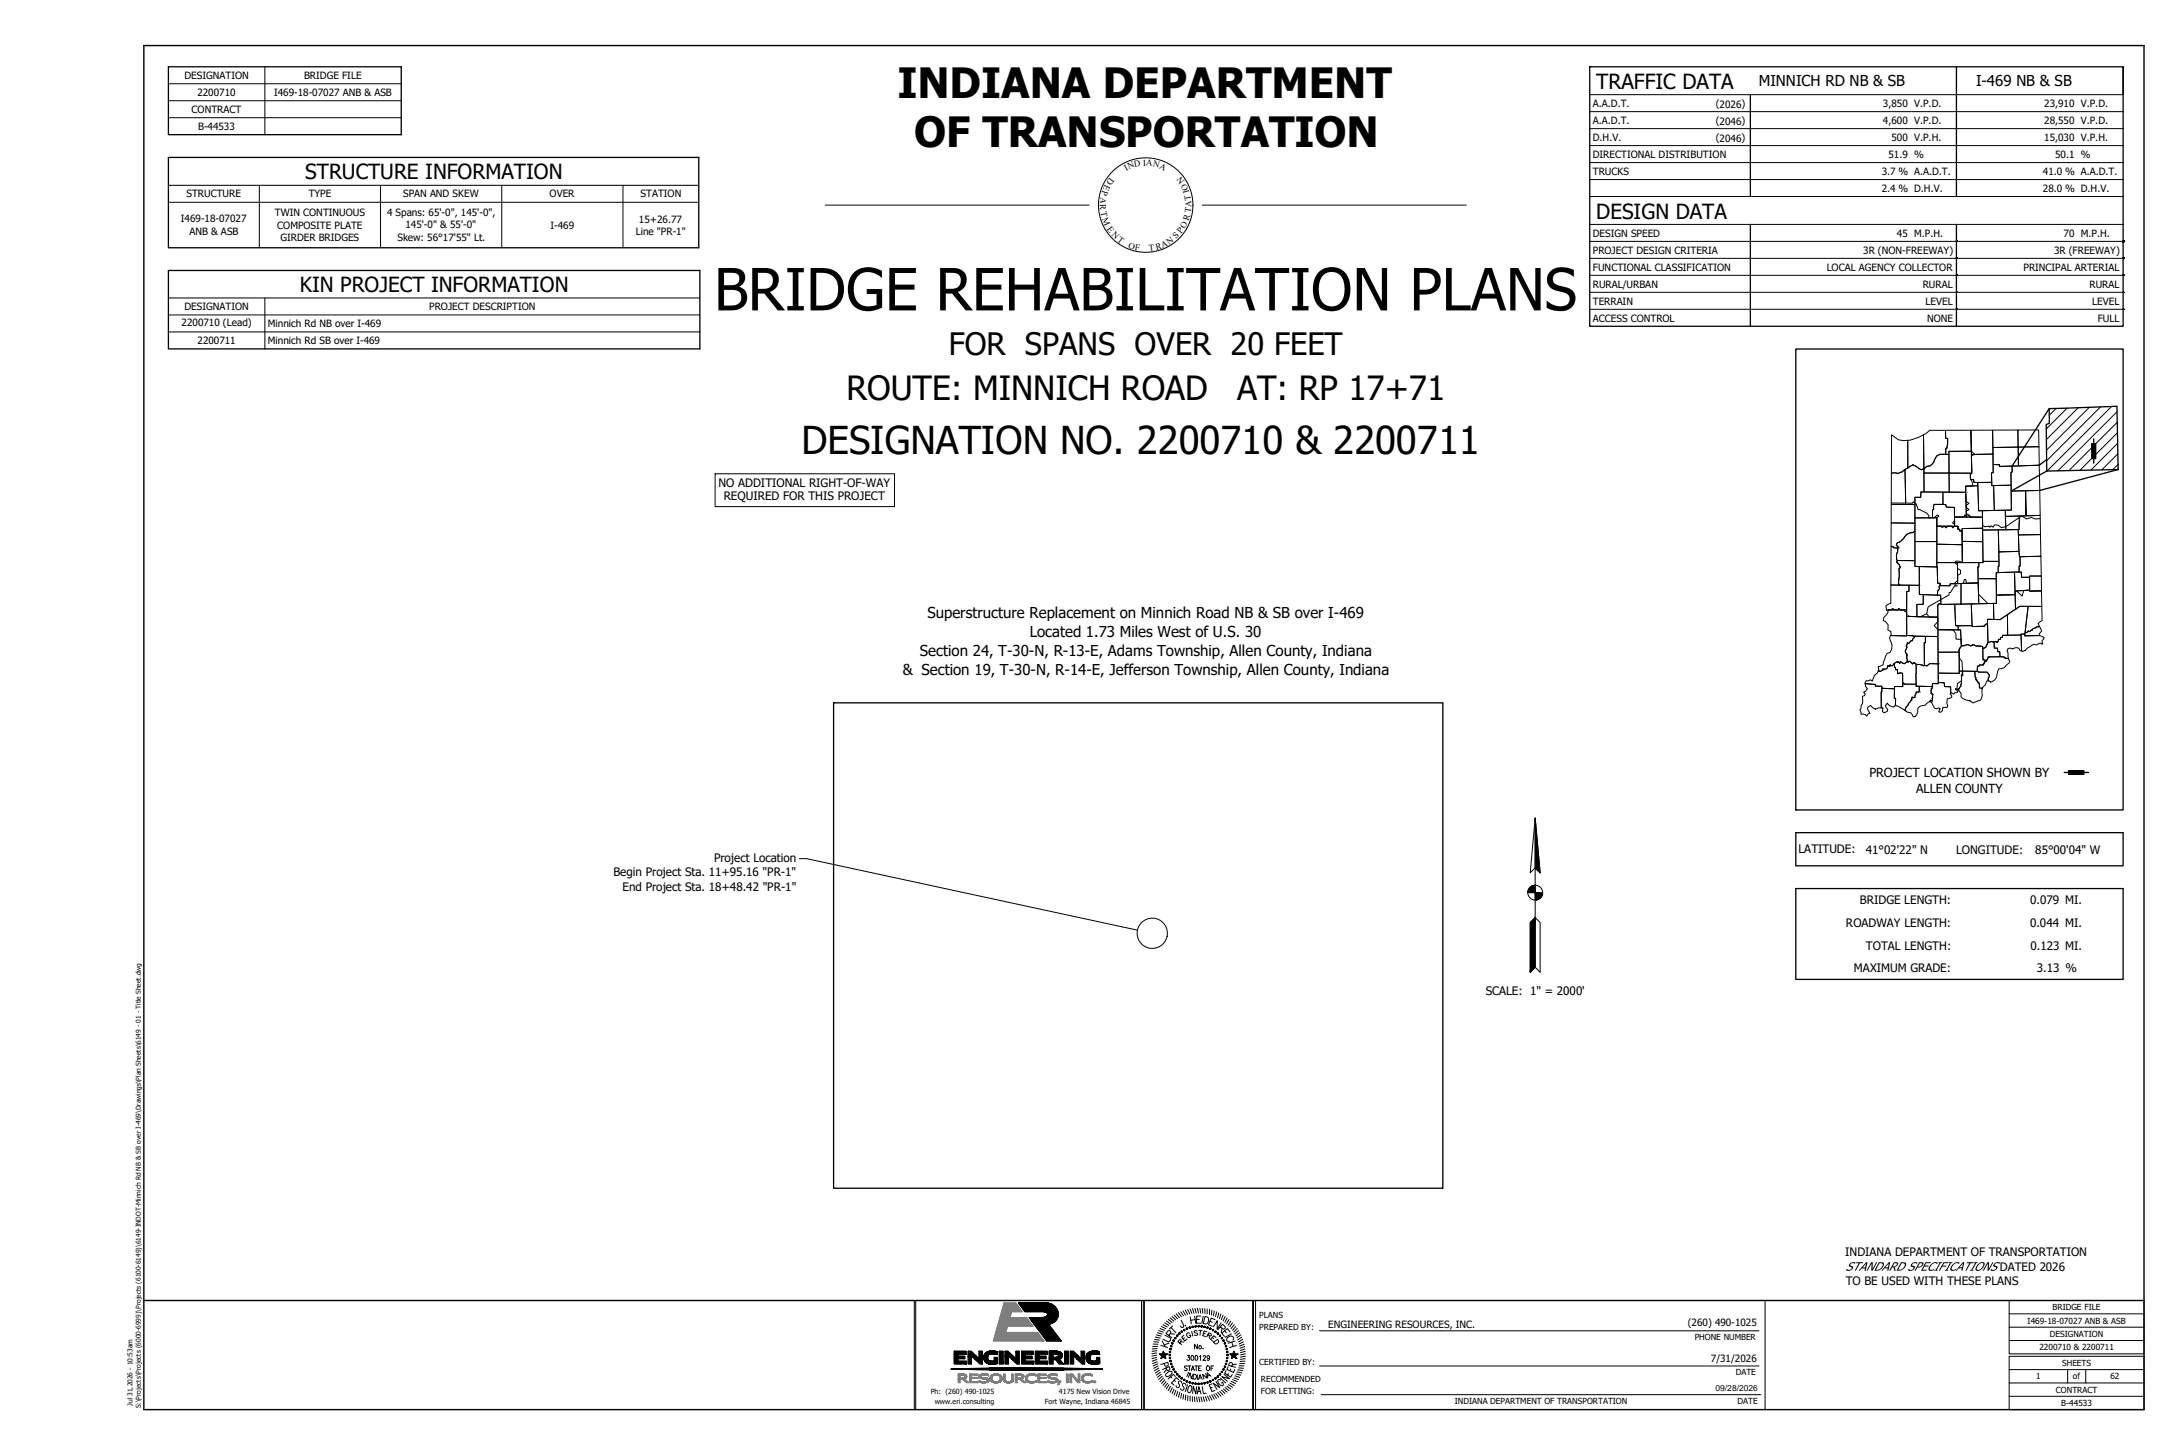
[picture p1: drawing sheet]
<svg xmlns="http://www.w3.org/2000/svg" width="914mm" height="610mm" viewBox="0 0 914 610" stroke-linecap="round" stroke-linejoin="round" font-family="sans-serif">
<defs><g id="words">
<text font-size="24.5" x="299.3" y="130.1">BRIDGE REHABILITATION PLANS</text>
<g font-size="17.5">
<text x="376" y="41.1">INDIANA DEPARTMENT</text>
<text x="383" y="61.4">OF TRANSPORTATION</text>
</g>
<text font-size="16.1" x="335.9" y="190.1">DESIGNATION NO. 2200710 &amp; 2200711</text>
<g font-size="14">
<text x="354.7" y="167.6">ROUTE: MINNICH ROAD</text>
<text x="518.5" y="167.6">AT: RP 17+71</text>
</g>
<text font-size="12.9" x="397.6" y="148.9">FOR SPANS OVER 20 FEET</text>
<g font-size="8.7">
<text x="668.9" y="37.2">TRAFFIC DATA</text>
<text x="127.9" y="75">STRUCTURE INFORMATION</text>
<text x="668.9" y="91.6">DESIGN DATA</text>
<text x="125.6" y="122.3">KIN PROJECT INFORMATION</text>
</g>
<g font-size="6.3">
<text x="737.1" y="36.1">MINNICH RD NB &amp; SB</text>
<text x="828.1" y="36.1">I-469 NB &amp; SB</text>
<text x="388.7" y="259.1">Superstructure Replacement on Minnich Road NB &amp; SB over I-469</text>
<text x="431.5" y="266.9">Located 1.73 Miles West of U.S. 30</text>
<text x="385.5" y="274.7">Section 24, T-30-N, R-13-E, Adams Township, Allen County, Indiana</text>
<text x="378.3" y="282.6">&amp; Section 19, T-30-N, R-14-E, Jefferson Township, Allen County, Indiana</text>
</g>
<g font-size="5.2">
<text x="783.4" y="325.5">PROJECT LOCATION SHOWN BY</text>
<text x="803" y="332.2">ALLEN COUNTY</text>
</g>
<g font-size="4.9">
<text x="301.1" y="203.8">NO ADDITIONAL RIGHT-OF-WAY</text>
<text x="303.3" y="209.3">REQUIRED FOR THIS PROJECT</text>
<text x="753.7" y="357.5">LATITUDE:</text>
<text x="781.9" y="357.6">41°02'22&quot; N</text>
<text x="819.8" y="357.6">LONGITUDE:</text>
<text x="852.9" y="357.6">85°00'04&quot; W</text>
<text x="299.2" y="361.1">Project Location</text>
<text x="257" y="367.1">Begin Project Sta. 11+95.16 &quot;PR-1&quot;</text>
<text x="260.9" y="373.1">End Project Sta. 18+48.42 &quot;PR-1&quot;</text>
<text x="779.4" y="378.8">BRIDGE LENGTH:</text>
<text x="850.8" y="378.8">0.079 MI.</text>
<text x="773.6" y="388.3">ROADWAY LENGTH:</text>
<text x="850.7" y="388.3">0.044 MI.</text>
<text x="782" y="397.9">TOTAL LENGTH:</text>
<text x="850.9" y="397.9">0.123 MI.</text>
<text x="776.9" y="407.4">MAXIMUM GRADE:</text>
<text x="853.6" y="407.4">3.13 %</text>
<text x="622.6" y="417.1">SCALE: 1&quot; = 2000'</text>
<text x="773.3" y="526.4">INDIANA DEPARTMENT OF TRANSPORTATION</text>
<text x="838" y="532.4">DATED 2026</text>
<text x="773.5" y="538.4">TO BE USED WITH THESE PLANS</text>
</g>
<g font-size="4.2">
<text x="77.3" y="33.1">DESIGNATION</text>
<text x="127.4" y="33.1">BRIDGE FILE</text>
<text x="82.7" y="40.2">2200710</text>
<text x="114.8" y="40.2">I469-18-07027 ANB &amp; ASB</text>
<text x="80.3" y="47.3">CONTRACT</text>
<text x="667.5" y="44.9">A.A.D.T.</text>
<text x="719" y="44.9">(2026)</text>
<text x="789.1" y="44.9">3,850 V.P.D.</text>
<text x="856.7" y="44.9">23,910 V.P.D.</text>
<text x="667.5" y="52">A.A.D.T.</text>
<text x="719" y="52">(2046)</text>
<text x="789.1" y="52">4,600 V.P.D.</text>
<text x="856.7" y="52">28,550 V.P.D.</text>
<text x="83" y="54.4">B-44533</text>
<text x="667.5" y="59.1">D.H.V.</text>
<text x="719" y="59.1">(2046)</text>
<text x="792.6" y="59.1">500 V.P.H.</text>
<text x="856.7" y="59.1">15,030 V.P.H.</text>
<text x="667.5" y="66.2">DIRECTIONAL DISTRIBUTION</text>
<text x="791.4" y="66.2">51.9 %</text>
<text x="861.2" y="66.2">50.1 %</text>
<text x="667.5" y="73.3">TRUCKS</text>
<text x="788.6" y="73.3">3.7 % A.A.D.T.</text>
<text x="856.1" y="73.3">41.0 % A.A.D.T.</text>
<text x="78.2" y="82.7">STRUCTURE</text>
<text x="129.4" y="82.7">TYPE</text>
<text x="168.9" y="82.7">SPAN AND SKEW</text>
<text x="230.3" y="82.7">OVER</text>
<text x="268.5" y="82.7">STATION</text>
<text x="788.6" y="80.4">2.4 % D.H.V.</text>
<text x="856.1" y="80.4">28.0 % D.H.V.</text>
<text x="75.8" y="93.2">I469-18-07027</text>
<text x="115.2" y="90.7">TWIN CONTINUOUS</text>
<text x="116.2" y="95.8">COMPOSITE PLATE</text>
<text x="162.2" y="90.6">4 Spans: 65'-0&quot;, 145'-0&quot;,</text>
<text x="169.9" y="95.7">145'-0&quot; &amp; 55'-0&quot;</text>
<text x="230.7" y="95.8">I-469</text>
<text x="267.8" y="93.3">15+26.77</text>
<text x="79.4" y="98.4">ANB &amp; ASB</text>
<text x="117.5" y="100.9">GIRDER BRIDGES</text>
<text x="166.5" y="100.9">Skew: 56°17'55&quot; Lt.</text>
<text x="266.4" y="98.3">Line &quot;PR-1&quot;</text>
<text x="667.5" y="99.2">DESIGN SPEED</text>
<text x="794.9" y="99.2">45 M.P.H.</text>
<text x="864.8" y="99.2">70 M.P.H.</text>
<text x="667.5" y="106.3">PROJECT DESIGN CRITERIA</text>
<text x="780.8" y="106.3">3R (NON-FREEWAY)</text>
<text x="860.8" y="106.3">3R (FREEWAY)</text>
<text x="667.5" y="113.5">FUNCTIONAL CLASSIFICATION</text>
<text x="765.5" y="113.7">LOCAL AGENCY COLLECTOR</text>
<text x="847.9" y="113.7">PRINCIPAL ARTERIAL</text>
<text x="667.5" y="120.6">RURAL/URBAN</text>
<text x="805.8" y="120.8">RURAL</text>
<text x="875.6" y="120.8">RURAL</text>
<text x="77.3" y="129.9">DESIGNATION</text>
<text x="179.9" y="129.9">PROJECT DESCRIPTION</text>
<text x="667.5" y="127.7">TERRAIN</text>
<text x="807" y="127.9">LEVEL</text>
<text x="876.8" y="127.9">LEVEL</text>
<text x="76.1" y="136.7">2200710 (Lead)</text>
<text x="112.2" y="137.1">Minnich Rd NB over I-469</text>
<text x="667.5" y="134.8">ACCESS CONTROL</text>
<text x="807.5" y="135">NONE</text>
<text x="879.1" y="135">FULL</text>
<text x="82.8" y="144.1">2200711</text>
<text x="112.2" y="144.2">Minnich Rd SB over I-469</text>
<text x="556.6" y="556.6">ENGINEERING RESOURCES, INC.</text>
<text x="707.3" y="555.7">(260) 490-1025</text>
<text x="717" y="570.6">7/31/2026</text>
</g>
<g font-size="3.8">
<text x="471.9" y="71.5" transform="rotate(-28 471.9 71.5)">I</text>
<text x="473" y="70.9" transform="rotate(-21 473 70.9)">N</text>
<text x="475.5" y="69.9" transform="rotate(-10 475.5 69.9)">D</text>
<text x="479" y="69.3" transform="rotate(-2 479 69.3)">I</text>
<text x="480.2" y="69.3" transform="rotate(6 480.2 69.3)">A</text>
<text x="483" y="69.5" transform="rotate(16 483 69.5)">N</text>
<text x="485.7" y="70.2" transform="rotate(27 485.7 70.2)">A</text>
<text x="463.2" y="77" transform="rotate(116 463.2 77)">E</text>
<text x="465.1" y="74.1" transform="rotate(126 465.1 74.1)">D</text>
<text x="496.7" y="76" transform="rotate(-127 496.7 76)">N</text>
<text x="461.3" y="82.3" transform="rotate(98 461.3 82.3)">A</text>
<text x="462" y="79.8" transform="rotate(106 462 79.8)">P</text>
<text x="498.1" y="79.2" transform="rotate(-116 498.1 79.2)">O</text>
<text x="498.4" y="80.4" transform="rotate(-107 498.4 80.4)">I</text>
<text x="499.2" y="83.8" transform="rotate(-99 499.2 83.8)">T</text>
<text x="460.9" y="85.5" transform="rotate(88 460.9 85.5)">R</text>
<text x="461.1" y="88.9" transform="rotate(78 461.1 88.9)">T</text>
<text x="499" y="89.4" transform="rotate(-83 499 89.4)">T</text>
<text x="499.3" y="86.7" transform="rotate(-92 499.3 86.7)">A</text>
<text x="461.7" y="91.7" transform="rotate(66 461.7 91.7)">M</text>
<text x="463.6" y="95.9" transform="rotate(55 463.6 95.9)">E</text>
<text x="496.6" y="95.9" transform="rotate(-64 496.6 95.9)">O</text>
<text x="498.1" y="92.5" transform="rotate(-74 498.1 92.5)">R</text>
<text x="465.6" y="98.6" transform="rotate(44 465.6 98.6)">N</text>
<text x="468.1" y="100.9" transform="rotate(35 468.1 100.9)">T</text>
<text x="492.8" y="100.3" transform="rotate(-45 492.8 100.3)">S</text>
<text x="495" y="98.1" transform="rotate(-53 495 98.1)">P</text>
<text x="472.7" y="103.7" transform="rotate(17 472.7 103.7)">O</text>
<text x="475.5" y="104.6" transform="rotate(10 475.5 104.6)">F</text>
<text x="481.6" y="105.1" transform="rotate(-7 481.6 105.1)">T</text>
<text x="484.6" y="104.6" transform="rotate(-14 484.6 104.6)">R</text>
<text x="487.1" y="103.8" transform="rotate(-24 487.1 103.8)">A</text>
<text x="490" y="102.5" transform="rotate(-36 490 102.5)">N</text>
</g>
<g font-size="3.5">
<text x="860.2" y="548.9">BRIDGE FILE</text>
<text x="527.7" y="557.3">PREPARED BY:</text>
<text x="527.7" y="552.2">PLANS</text>
<text x="849.7" y="554.5">I469-18-07027 ANB &amp; ASB</text>
<text x="710.2" y="561.4">PHONE NUMBER</text>
<text x="859" y="560.1">DESIGNATION</text>
<text x="854.6" y="565.7">2200710 &amp; 2200711</text>
<text x="527.7" y="572">CERTIFIED BY:</text>
<text x="864.1" y="572.3">SHEETS</text>
<text x="528.4" y="579">RECOMMENDED</text>
<text x="727.4" y="576.1">DATE</text>
<text x="853.3" y="577.9">1</text>
<text x="868.7" y="577.9">of</text>
<text x="884.4" y="577.9">62</text>
<text x="528.4" y="584.1">FOR LETTING:</text>
<text x="719" y="582.8">09/28/2026</text>
<text x="861.6" y="583.5">CONTRACT</text>
<text x="609.6" y="588.1">INDIANA DEPARTMENT OF TRANSPORTATION</text>
<text x="728.1" y="588.1">DATE</text>
<text x="863.8" y="589.1">B-44533</text>
</g>
<g font-size="3">
<text x="390" y="584.1">Ph: (260) 490-1025</text>
<text x="443.8" y="584.1">4175 New Vision Drive</text>
<text x="391.7" y="588.1">www.eri.consulting</text>
<text x="437.9" y="588.1">Fort Wayne, Indiana 46845</text>
</g>
<g font-size="2.8">
<text x="55.5" y="589" transform="rotate(-90 55.5 589)">Jul 31,2026 - 10:53am</text>
<text x="59" y="590" transform="rotate(-90 59 590)">S:\Projects\Projects (6000-6999)\Projects (6100-6149)\6149-INDOT-Minnich Rd NB &amp; SB over I-469\Drawings\Plan Sheets\6149 - 01 - Title Sheet.dwg</text>
</g>
</g></defs>
<g fill="none" stroke="#000" stroke-width=".42">
<path d="M484.6 559.3l2 .5M485.1 558.3l1.9 .7M485.6 557.4l1.9 .8M486.2 556.6l1.8 .8M486.7 555.8l1.9 .9M487.4 555l1.8 1M488.1 554.2l1.7 1.1M488.2 559.4l1.9 1 .4 1.1-.8 .6-2.4-1M488.8 553.5l1.7 1.2M489.6 552.8l1.6 1.3M489.8 559.6l.8-1.4-.1-.5-.6-.3-1.2 1.3 2.4 1.8M490.3 558.8l1.9 .2"/>
<path d="M490.3 552.2l1.6 1.3M490.7 556.2l2.1 2.2M491.2 551.6l1.5 1.4M491.4 555.5l-1.3 1.3M492 551l1.4 1.5M492.9 550.5l1.3 1.6M493 559.6h.3l-.2 .3zM493.1 559.4l.2-.1v.3zM493.1 559.4l.2 .2h-.3zM493.1 559.9l.2-.3 .1 .3zM493.3 559.6h.3v.3zM493.3 559.3l.2 .1-.2 .2z"/>
<path d="M493.3 559.6l.3 .3zM493.5 559.4l.1 .2h-.3zM493.9 550l1.2 1.6M493.9 558.7l.3 .1-.2 .2zM494 559l.2-.2zM494 558.5l.2-.1v.4zM494 558.5l.2 .3-.3-.1zM494.2 558.8h.3l-.1 .2zM494.2 558.8v.3zM494.2 558.4l.3 .1-.3 .3zM494.5 558.5v.3h-.3zM494.8 549.6l1.1 1.7"/>
<path d="M494.9 557.9l.3 .1zM495 553.1l1.1 2.5-.2 .4-.6 .2-.6-.7M495 558.1l.2-.1v.2zM495 557.7h.3l-.1 .3zM495 557.7l.2 .3-.3-.1zM495.2 558h.3l-.1 .2zM495.2 558l.3-.2zM495.2 558l.2 .2zM495.3 557.7l.2 .1-.3 .2zM495.8 549.2l1 1.8M496 557.2l.3 .1zM496 557.4l.3-.1-.1 .3z"/>
<path d="M496.1 557h.3l-.1 .3zM496.1 557l.2 .3-.3-.1zM496.1 559.4l-.9 .9 1.3 1.5 .9-.8M496.3 557.3l.3 .1zM496.3 557.3l.2-.2 .1 .3zM496.3 557.3l-.1 .3zM496.4 557l-.1 .3zM496.7 555.2l.1 .3zM496.7 548.9l1 1.8M497.1 556.6l.3 .1zM497.1 556.8l.3-.1-.1 .3zM497.2 556.4h.3l-.1 .3z"/>
<path d="M497.2 556.4l.2 .3-.3-.1zM497.4 556.7l.3 .1-.2 .2zM497.4 556.7l.3-.1v.2zM497.4 556.7l.1 .3zM497.5 556.4l.2 .2-.3 .1zM497.7 548.6l.9 1.9M498.3 556.3h.3zM498.3 556.1l.3 .2h-.3zM498.5 555.9l.2 .1-.1 .3zM498.5 555.9l.1 .4zM498.5 558.6a.74 .74 0 0 0-1 0 .74 .74 0 0 0-.2 1 .84 .84 0 0 0 .8 .8 .84 .84 0 0 0 .9-.6l-.1-.5-.5 .2M498.6 556.3l.3 .1-.3 .2z"/>
<path d="M498.6 556.3l.3-.2v.3zM498.6 556.3v.3zM498.7 556l-.1 .3zM498.7 548.4l.8 1.9M498.8 551.7l.4 3M499.4 557.8l.5 2M499.5 556l.3-.1-.2 .3zM499.5 555.8l.3 .1zM499.7 555.6l.3 .1-.2 .2zM499.7 548.3l.7 1.9M499.8 555.9l.1 .3zM499.8 555.9l.3-.1-.1 .3z"/>
<path d="M499.8 555.9l.1 .3h-.3zM500 555.7l-.2 .2zM500.6 551.4l.5 3M500.7 555.8l.3-.1-.2 .3zM500.8 548.2l.5 2M500.8 555.5l.2-.1v.3zM500.8 555.5l.2 .2-.3 .1zM500.8 552.9l-1.8 .3M501 555.4l.2 .1-.2 .2zM501 555.7l.3 .2-.2 .1zM501 555.7h.4l-.1 .2zM501 555.7l.1 .3z"/>
<path d="M501.2 555.5l.2 .2h-.4zM501.4 552.8h1.1M501.7 557.7l-.9-.2-.4 .4 .2 .4 1.1 .4 .2 .4-.5 .4-.9-.2M501.8 548.1l.4 2M502 555.7h.3l-.2 .2zM502.1 555.4l.2 .3h-.3zM502.1 555.9l.2-.2v.3zM502.1 555.4l.2-.1v.4zM502.3 555.3l.2 .1-.2 .3zM502.3 555.7l.2 .2-.2 .1zM502.3 555.7h.3l-.1 .2zM502.4 557.4l1.4 .1"/>
<path d="M502.5 555.4l.1 .3h-.3zM502.8 548.1l.4 2M503.1 557.4l-.2 2M503.2 551.4h-1.7l-.1 3h1.8M503.3 555.7h.3l-.3 .2zM503.3 555.9l.3-.2-.1 .3zM503.3 555.5l.3-.1v.3zM503.3 555.5l.3 .2zM503.6 555.7l.2-.2 .1 .3zM503.6 555.7l.2 .3h-.3zM503.6 555.7l.2 .3zM503.6 555.4l.2 .1-.2 .2z"/>
<path d="M503.9 548.2l.2 2M504.2 551.5l-.5 2.9M504.3 558.6l.8 .2M504.5 555.8l.3 .1-.3 .2zM504.5 556.1l.3-.2-.1 .3zM504.6 555.7l.2 .2zM504.6 555.7l.3-.1-.1 .3zM504.8 555.9l.3-.1zM504.8 555.9l.2 .3h-.3zM504.8 555.9l.3 .1-.1 .2zM504.9 555.6l.2 .2-.3 .1zM504.9 548.3l.1 2"/>
<path d="M505 551.6a1.58 1.58 0 0 1 1.5 1.4 1.58 1.58 0 0 1-1.3 1.7l-.9-.2zM505.7 556.1l.2-.1 .1 .3zM505.7 556.1l.3 .2-.2 .1zM505.8 556.4l.2-.1-.1 .3zM505.8 558l-1.2-.3-.6 1.9 1.2 .3M505.9 556l.2-.1-.1 .4zM505.9 548.4v2.1M506 556.3l.3-.2v.2zM506 556.3l.2 .2-.3 .1zM506 556.3h.3zM506.1 555.9l.2 .2-.3 .2zM506.2 559.2l1 .5 .5-.3-.3-.6-.8-.4-.9 1.8"/>
<path d="M506.8 559.5l.1 1.3M506.9 548.6l-.1 2.1M506.9 556.6l.2-.2 .1 .3zM506.9 556.6l.3 .1-.3 .1zM506.9 556.8l.3-.1-.1 .3zM507 553.6l1 .4M507.1 556.4h.2l-.1 .3zM507.2 556.7l.3 .1zM507.2 556.7l.1 .3h-.2zM507.2 556.7l.3 .1-.2 .2zM507.3 556.4l.2 .2-.3 .1zM507.9 548.9l-.2 2.1"/>
<path d="M508 557.1l.3-.1v.3zM508 557.1l.3 .2-.3 .1zM508 557.4l.3-.1zM508.3 557v.3zM508.3 557.3l.3-.1zM508.3 557.3l.1 .3-.2-.1zM508.3 557.3l.1 .3zM508.5 557l.1 .2-.3 .1zM508.8 549.2l-.2 2.1M509.1 558h.3l-.2 .2zM509.1 557.8l.3-.1v.3zM509.1 557.8l.3 .2h-.3z"/>
<path d="M509.2 552.9l-1.6-.7-1.2 2.8 1.6 .7M509.4 557.7v.3zM509.4 558l.3 .1zM509.4 558v.2h-.2zM509.4 558l.3 .1-.3 .1zM509.6 557.7l.1 .2-.3 .1zM509.8 549.6l-.4 2M510.1 558.8h.3l-.2 .2zM510.1 558.5l.3-.1v.4zM510.1 558.5l.3 .3zM510.4 558.8v.3l-.2-.1zM510.4 558.8l.2 .2-.2 .1z"/>
<path d="M510.4 558.8l.3-.1-.1 .3zM510.4 558.4l.2 .1-.2 .3zM510.6 558.5l-.2 .3zM510.8 550l-.6 2M511 559.6h.3l-.3 .3zM511 559.9l.3-.3v.3zM511 559.4l.3-.1v.3zM511 559.4l.3 .2zM511.3 559.6h.3l-.1 .3zM511.3 559.6l.2-.2zM511.3 559.3l.2 .1-.2 .2zM511.3 559.6l.2 .3h-.2z"/>
<path d="M511.4 555.9l1.3 1 .8-.7-1.1-1.4-2 2.3M511.6 550.5l-.6 1.9M511.7 554.3l-1.6 2.6v-3.6l-1.6 2.6M512.1 556.5l-.3 1.8M512.5 551l-.7 1.9M513.2 557.6l.7 .8M513.4 551.6l-.8 1.9M514.2 552.2l-.9 1.8M515 552.8l-1 1.8M515.5 558l-1.2-1.4-2.3 1.9 1.1 1.4M515.8 553.5l-1.1 1.7M516 558.8l-2.6 1.5"/>
<path d="M516.5 554.2l-1.2 1.7M517.2 555l-1.3 1.6M517.9 555.8l-1.4 1.5M518.5 556.6l-1.5 1.5M519 557.5l-1.5 1.4M519.5 558.4l-1.6 1.3M520 559.3l-1.7 1.2M398.7 573.6h63.1zM398.7 573.5h63.1zM398.7 573.5l63.1 .1zM398.7 573.6l63 .1zM398.7 573.7h63z"/>
<path d="M398.7 573.5h63zM398.7 573.7h62.9zM398.8 573.4h62.8zM398.8 573.4l62.9 .1zM398.8 573.7h62.8zM398.9 573.4h62.7zM398.9 573.7h62.7zM398.9 573.7h62.6zM399 573.4l15.6-.2 46.9 .2zM399 573.4h62.6zM399 573.7h62.5l-15.6 .2zM399 573.7l46.9 .2z"/>
<path d="M399.9 566.1h5v1.3zM399.9 566.1l5 1.3h-5zM399.9 567.4h1.5v.8zM399.9 567.4l1.5 .8h-1.5zM399.9 569.3h1.5v1zM399.9 569.3l1.5 1h-1.5zM399.9 568.2h4.4v1.1zM399.9 568.2l4.4 1.1h-4.4zM399.9 570.3h5.1v1.2zM399.9 570.3l5.1 1.2h-5.1zM405.7 566.1h1.3l2 2zM405.7 566.1l3.3 2h-3.3z"/>
<path d="M405.7 568.1h1.4v3.4zM405.7 568.1l1.4 3.4h-1.4zM407.1 568.1h1.9l1.3 1.2zM407.1 568.1l3.2 1.2h-2zM408.3 569.3h2zM408.4 569.3h3.3v2.2zM408.4 569.3l3.3 2.2h-1zM410.3 566.1h1.4v3.2zM410.3 566.1l1.4 3.2h-1.4zM410.3 569.3h1.4zM412.3 568.4h1.6v.3zM412.3 568.4l1.6 .3h-1.6z"/>
<path d="M412.3 568.7h1.6v.3zM412.3 568.7l1.6 .3h-1.6zM412.3 569h1.6v.2zM412.3 569l1.6 .2zM412.3 568.2h1.7l-.1 .2zM412.3 568.2l1.6 .2h-1.6zM412.3 569.4l1.8 .2zM412.3 569.2l1.7 .2zM412.3 569.2l1.7 .2h-1.7zM412.4 569.6h1.7zM412.4 569.6l1.8 .2zM412.4 568h1.6z"/>
<path d="M412.4 568h1.7zM412.4 568l1.6 .2zM412.4 567.9h1.7zM412.4 567.9l1.7 .1zM412.5 567.7h1.7zM412.5 567.7h1.8zM412.5 567.7l1.6 .2zM412.5 569.8l1.8 .2zM412.5 570l1.9 .1zM412.5 567.6h1.9zM412.5 567.6l1.8 .1zM412.5 570.1h1.9z"/>
<path d="M412.5 570.1l2.1 .1zM412.6 570.2h2.2zM412.6 567.5h1.9zM412.6 567.5l1.8 .1zM412.6 567.4h2.3zM412.6 570.3l2.8 .1zM412.6 567.4h2.1zM412.6 570.2l2.4 .1zM412.6 567.4l1.9 .1zM412.7 570.4h3.1zM412.7 567.3h2.7zM412.7 567.3h3.2z"/>
<path d="M412.7 570.4l5.3 .1zM412.8 570.5h5.2v.3zM412.8 570.5l5.2 .3h-5zM412.8 567.1h5v.2zM412.8 567.1l5 .2h-5.1zM413 570.8h5v.2zM413 570.8l5 .2h-4.6zM413.1 566.8h4.7v.3zM413.1 566.8l4.7 .3h-5zM413.1 566.8l.3-.2 4.4 .2zM413.4 571h4.6v.2zM413.4 571l4.6 .2z"/>
<path d="M413.4 566.6l.4-.3 4.1 .3zM413.4 566.6h4.5l-.1 .2zM413.7 571.2l4.3 .1zM413.8 566.3h4.1zM413.8 566.3h4.1v.3zM413.9 571.3h4.1zM413.9 571.3l3.5 .1zM414 566.3h3.9zM414.3 566.2l3.6 .1zM414.3 566.2h3.2zM414.3 571.4h3.1zM414.3 571.4l2.9 .1z"/>
<path d="M414.5 571.5h2.7zM414.5 571.5h2.1zM414.6 573.2l46.9 .2zM414.6 573.9h31.3zM414.6 573.2h31.3zM414.6 573.2h31.3M414.7 566.1h2.4zM414.7 566.1l2.8 .1zM414.9 566.1h2.2zM414.9 566.1h1.9zM415 571.5h1.6zM415 571.5l1.4 .1z"/>
<path d="M415.4 566l1.4 .1zM415.4 566h.9zM415.5 571.6h.9zM415.8 570.4h2.2zM415.9 567.3h1.9zM416.1 567.3h1.7zM416.1 567.3l1.6 .1zM416.1 570.4h1.9zM416.3 570.3h1.7zM416.3 570.3l1.7 .1zM416.6 568.7h1.4v1.5zM416.6 568.7l1.4 1.5h-1.4z"/>
<path d="M416.6 570.2l1.4 .1zM416.9 567.4l.8 .1zM417.7 567.5h.1M418.8 566.1h1.6v5.4zM418.8 566.1l1.6 5.4h-1.6zM421.2 568.1h1.4v3.4zM421.2 568.1l1.4 3.4h-1.4zM421.2 566.1h1.2l2.1 2zM421.2 566.1l3.3 2h-3.3zM422.6 568.1h1.9l1.2 1.2zM422.6 568.1l3.1 1.2h-1.9zM423.8 569.3h1.9z"/>
<path d="M423.8 569.3h3.3v2.2zM423.8 569.3l3.3 2.2h-1zM425.7 566.1h1.4v3.2zM425.7 566.1l1.4 3.2h-1.4zM425.7 569.3h1.4zM428.1 570.3h5.1v1.2zM428.1 570.3l5.1 1.2h-5.1zM428.1 567.4h1.5v.8zM428.1 567.4l1.5 .8h-1.5zM428.1 569.3h1.5v1zM428.1 569.3l1.5 1h-1.5zM428.1 568.2h4.4v1.1z"/>
<path d="M428.1 568.2l4.4 1.1h-4.4zM428.1 566.1h5v1.3zM428.1 566.1l5 1.3h-5zM433.9 570.3h5.1v1.2zM433.9 570.3l5.1 1.2h-5.1zM433.9 566.1h5v1.3zM433.9 566.1l5 1.3h-5zM433.9 567.4h1.5v.8zM433.9 567.4l1.5 .8h-1.5zM433.9 569.3h1.5v1zM433.9 569.3l1.5 1h-1.5zM433.9 568.2h4.5v1.1z"/>
<path d="M433.9 568.2l4.5 1.1h-4.5zM439.7 566.5l4.9 .1zM439.7 569.3h4.6zM439.7 569.3h4.4zM439.7 567l5.3 .2zM439.7 567l5.3 .2h-5.3zM439.7 568.7h5.2zM439.7 568.7l5.1 .1zM439.7 568.8h5.1zM439.7 568.8l5 .2zM439.7 566.8l5.2 .2zM439.7 569h5z"/>
<path d="M439.7 569l4.8 .2zM439.7 566.2l4.2 .1zM439.7 566.6l5.1 .2zM439.7 569.2h4.8zM439.7 569.2l4.6 .1zM439.7 567.3h1.6v1.4zM439.7 567.3l1.6 1.4h-1.6zM439.7 569.7h1.6v1.8zM439.7 569.7l1.6 1.8h-1.6zM439.7 566.1l3.4 .1zM439.7 566.2h3.9zM439.7 569.3l4.2 .1z"/>
<path d="M439.7 566.3l4.6 .2zM439.7 567.2l5.4 .1zM439.7 569.4h4.2l.3 .3zM439.7 569.4l4.5 .3h-4.5zM441.3 566.1h.9zM442.5 569.7h1.7l1.5 1.8zM442.5 569.7l3.2 1.8h-1.9zM442.6 567.3h2.5zM442.6 568.7h2.3zM442.8 567.3l2.3 .1zM442.9 568.7h2zM442.9 568.7h2"/>
<path d="M443 568.6h2zM443.1 567.4h2zM443.1 568.6h1.9zM443.2 567.4h1.9zM443.2 568.5h1.8zM443.3 567.4l1.8 .1zM443.3 568.5h1.8zM443.4 567.5h1.7zM443.4 568.4h1.7zM443.4 568.4l1.7 .1zM443.4 567.5l1.7 .1zM443.4 567.6h1.7z"/>
<path d="M443.4 568.3l1.7 .1zM443.5 567.6l1.6 .2zM443.5 568.2h1.6zM443.5 568.2l1.6 .1zM443.5 567.9h1.7zM443.5 567.9l1.6 .1zM443.5 567.8l1.7 .1zM443.5 568l1.6 .1zM443.5 568.1l1.6 .1zM446.1 566.1h1.6v5.4zM446.1 566.1l1.6 5.4h-1.6zM448.5 568.1h1.4z"/>
<path d="M448.5 568.1h1.4v3.4zM448.5 568.1l1.4 3.4h-1.4zM448.5 566.1h1.3l2.1 2zM448.5 566.1l3.4 2h-3.4zM449.9 568.1h2zM450 568.1h1.9l1.2 1.2zM450 568.1l3.1 1.2h-1.9zM451.2 569.3h1.9zM451.2 569.3h3.3v2.2zM451.2 569.3l3.3 2.2h-1zM453.1 566.1h1.4v3.2zM453.1 566.1l1.4 3.2h-1.4z"/>
<path d="M453.1 569.3h1.4zM455.1 569l1.7 .2zM455.2 568.4h1.6v.3zM455.2 568.4l1.6 .3h-1.6zM455.2 569.2l1.7 .2zM455.2 568.7h1.6v.3zM455.2 568.7l1.6 .3h-1.7zM455.2 568h1.7zM455.2 568l1.7 .2zM455.2 568.2h1.7l-.1 .2zM455.2 568.2l1.6 .2h-1.6zM455.2 569.4l1.7 .2z"/>
<path d="M455.3 569.6h1.6zM455.3 569.6l1.7 .2zM455.3 567.9h1.7zM455.3 567.9l1.6 .1zM455.3 569.8l1.9 .2zM455.3 567.7h1.8zM455.3 567.7l1.7 .2zM455.4 570.1h1.9zM455.4 567.6h1.8zM455.4 567.6l1.7 .1zM455.4 570l1.9 .1zM455.4 570.1l2.1 .1z"/>
<path d="M455.4 567.5h2zM455.4 567.5l1.8 .1zM455.5 567.4h2.1zM455.5 567.4l1.9 .1zM455.5 570.2h2.1zM455.5 567.4h2.3zM455.5 570.2l2.3 .1zM455.5 570.3l2.8 .1zM455.5 567.3h2.8zM455.5 567.3h3.3zM455.5 567.3l2.3 .1zM455.5 570.4l5.3 .1z"/>
<path d="M455.5 570.4h3.2zM455.6 570.5h5.2v.3zM455.6 570.5l5.2 .3h-4.9zM455.7 567.1h5l-.1 .2zM455.7 567.1l4.9 .2h-5.1zM455.9 570.8h4.9v.2zM455.9 570.8l4.9 .2h-4.6zM456 566.8l.3-.2 4.4 .2zM456 566.8h4.7v.3zM456 566.8l4.7 .3h-5zM456.2 571h4.6v.2zM456.2 571l4.6 .2z"/>
<path d="M456.3 566.6l.4-.3 4 .3zM456.3 566.6h4.4v.2zM456.6 571.2l4.2 .1zM456.7 566.3h4.1zM456.7 566.3h4.1l-.1 .3zM456.8 571.3h4zM456.8 571.3l3.4 .1zM456.9 566.3h3.9zM457.2 566.2l3.6 .1zM457.2 566.2h3.2zM457.2 571.4h3zM457.2 571.4l2.8 .1z"/>
<path d="M457.4 571.5h2.6zM457.4 571.5h2.1zM457.6 566.1h2.4zM457.6 566.1l2.8 .1zM457.7 566.1h2zM457.7 566.1h2.3zM457.8 571.5l1.4 .1zM457.8 571.5h1.7zM458.3 566l1.4 .1zM458.3 566h.8zM458.4 571.6h.8zM458.7 570.4h2.1z"/>
<path d="M458.8 567.3h1.8zM459 567.3l1.6 .1zM459 570.4h1.8zM459.1 570.3h1.7zM459.1 570.3l1.7 .1zM459.5 568.7h1.3v1.5zM459.5 568.7l1.3 1.5h-1.3zM459.5 570.2l1.3 .1zM459.7 567.4h.9zM459.7 567.4l.9 .1zM460.6 567.5h.1M483.2 563.1l2.1 .1"/>
<path d="M483.5 562.1l2.1 .2M483.8 561.2l2.1 .3M484.2 560.2l2 .4M484.7 568.7l-1.9 .6M484.7 567.8l-2 .4M484.7 566.8l-2 .4M484.8 569.6l-1.9 .7M484.8 565.9l-2 .3M484.9 570.5l-1.9 .8M484.9 565l-2 .1M485.1 564.1h-2.1M485.1 571.4l-1.9 .9"/>
<path d="M485.3 572.3l-1.8 1M485.6 573.2l-1.8 1.1M485.9 574.1l-1.7 1.1M486 567.3v.1M486.1 567.5l.5-.2-.3 .3M486.2 567.3l-.2 .1M486.2 574.9l-1.6 1.3M486.5 563.7l2.8 .9M486.6 569l1.7-1.7-1.7 1.8M486.6 575.7l-1.5 1.3M486.7 567.3l-.3 .3 .3-.3M486.8 567.9l1-.9-1 1"/>
<path d="M486.9 568l.9-.9-.9 1.1M486.9 567.3l-.4 .4M486.9 568l-.4 1.2M487 561.8l1.4 2.5M487.1 567.3l-.5 .5M487.1 576.6l-1.5 1.3M487.3 566.7l.3-.2-.3 .3M487.5 566.2v.1M487.5 566.1l-.4 1.2h-1.2l1 .7M487.5 568.5l1.2-1.2-1.1 1.2M487.5 568.5l1 .7M487.5 568.5l-1 .7"/>
<path d="M487.5 566.1l.4 1.2M487.6 577.3l-1.5 1.5M487.6 566.3l-.2 .3M487.6 566.3l-.2 .2M487.7 566.5l-.4 .5M487.7 566.8l-1 1M487.7 566.7l-.5 .5M487.8 566.8l-1.1 1.1M487.8 571.2l.5 1.1 1.2-.3-.1-1.2-2.9 .9M487.9 567.3l-1.1 1.1M487.9 567.2l-1.1 1.1M487.9 567.3h1.3"/>
<path d="M488 567.3l-1.3 1.2M488.1 567.3l-1.4 1.4M488.1 578.1l-1.4 1.5M488.2 568.2l-.5 .4M488.2 568.3l-.4 .4M488.2 568.4l-.3 .4M488.3 568.5l-.3 .3M488.3 568.6l-.3 .2M488.4 568.6l-.3 .3M488.4 568.7l-.2 .3M488.4 568.8v.2M488.4 567.3l-1.9 1.9"/>
<path d="M488.5 569l-.1 .1M488.5 569.2h.1M488.5 567.3l-1.7 1.7M488.6 573.2l.6 1 1.1-.5-.4-1.1-2.7 1.2M488.6 567.3l-1.4 1.4M488.7 578.8l-1.3 1.6M488.9 567.3l-1.3 1.2 .5-.4M488.9 573.8l-1.1 1.3M488.9 567.3l-.4 .5M489 567.3l-.2 .2M489.1 575.2l1-.6a.79 .79 0 0 1 1.1 .5 .79 .79 0 0 1-.6 1l-.7 .4a.84 .84 0 0 1-1.4 0 .84 .84 0 0 1 .6-1.3zM489.1 567.3h.1"/>
<path d="M489.2 567.3l-1.1 .7 .4 1.2M489.2 579.5l-1.1 1.7M489.9 562.8l-2 .6M489.9 567.7h.3l-.2 .2zM490 566.4l.3 .1zM490 569h.3l-.2 .2zM490 567.5l.2-.1v.3zM490 567.5l.2 .2h-.3zM490.1 568.8l.2-.1v.3zM490.1 568.8l.2 .2h-.3zM490.1 566.6l.2-.1v.3zM490.1 566.2l.2-.1v.4z"/>
<path d="M490.1 566.2l.2 .3-.3-.1zM490.2 565.2h.3zM490.2 570.3l.3-.1-.2 .3zM490.2 567.4l.2 .1-.2 .2zM490.2 570.1l.2-.2 .1 .3zM490.2 570.1l.3 .1zM490.2 567.7v.3l-.2-.1zM490.2 567.7l.2 .2-.2 .1zM490.2 567.7h.4l-.2 .2zM490.2 565.4l.3-.2-.1 .3zM490.3 568.7v.3zM490.3 566.5l.3-.2v.2z"/>
<path d="M490.3 564.9h.3l-.1 .3zM490.3 564.9l.2 .3h-.3zM490.3 569v.3l-.2-.1zM490.3 569l.3 .2-.3 .1zM490.3 569l.3 .2zM490.3 566.5l.2 .2zM490.3 566.5h.3l-.1 .2zM490.3 566.1l.3 .2-.3 .2zM490.4 567.5l.2 .2h-.4zM490.4 569.9l.1 .3zM490.5 568.7l.1 .3h-.3zM490.5 570.2l.1 .3h-.3z"/>
<path d="M490.5 570.2l.3 .2-.2 .1zM490.5 570.2l.3-.1v.3zM490.5 565.2l.3-.2v.3zM490.5 565.2l.1 .3zM490.5 565.2l.3 .1-.2 .2zM490.5 563.9l.2-.2 .1 .3zM490.5 563.9l.3 .1-.2 .1zM490.5 571.5h.3zM490.6 564.1l.2-.1-.1 .3zM490.6 564.9l.2 .1-.3 .2zM490.6 571.3l.2 .2zM490.6 571.3l.2 .2h-.3z"/>
<path d="M490.6 576.7l.6 .6M490.6 570l.2 .1-.3 .1zM490.7 563.7h.2l-.1 .3zM490.7 571.2h.3l-.2 .3zM490.8 564l.2 .3h-.3zM490.8 564l.3 .1zM490.8 564l.3-.2v.3zM490.8 571.5l.1 .3zM490.8 571.5l.3 .1-.2 .2zM490.8 571.5l.3-.2v.3zM490.9 563.7l.2 .1-.3 .2zM491 562.7l.2-.2 .1 .3z"/>
<path d="M491 562.7l.3 .1zM491 572.5l.3 .1zM491 572.7l.3-.1-.1 .3zM491 571.2l-.2 .3zM491 562.9l.3-.1zM491.2 562.5h.2l-.1 .3zM491.2 572.3h.2l-.1 .3zM491.3 572.6l.1 .3h-.2zM491.3 572.6l.3 .1-.2 .2zM491.3 572.6l.3-.1v.2zM491.3 562.8l.1 .3h-.2zM491.3 562.8l.3 .1-.2 .2z"/>
<path d="M491.3 562.8l.3-.1v.2zM491.4 572.3l-.1 .3zM491.4 562.5l.2 .2-.3 .1zM491.5 573.7h.3zM491.5 573.7h.3l-.2 .2zM491.5 561.8l.3-.1-.1 .3zM491.6 561.5l.2 .2zM491.6 561.5l.2 .2-.3 .1zM491.6 573.9l.2-.2zM491.7 573.5l.1 .2zM491.7 561.4h.3l-.2 .3zM491.8 561.7l.4-.1-.1 .2z"/>
<path d="M491.8 573.7l.2 .3h-.3zM491.8 573.7l.4 .1zM491.8 573.7l.3-.1 .1 .2zM491.8 561.7l-.1 .3zM491.8 561.7l.3 .1-.2 .2zM491.9 573.4l.2 .2-.3 .1zM492 561.4l.2 .2-.4 .1zM492 578.3l.6 .5M492.2 560.7l.3-.1-.2 .3zM492.2 574.8h.3zM492.3 560.5l.2 .1zM492.3 560.5l.2 .1-.3 .1z"/>
<path d="M492.3 575l.2-.2zM492.3 574.5h.3l-.1 .3zM492.3 574.5l.2 .3h-.3zM492.5 560.3l.2 .1-.2 .2zM492.5 574.8l.2 .3h-.2zM492.5 574.8h.3l-.1 .3zM492.5 574.8l.3-.2zM492.5 576.7l-.8-.9-2.2 2M492.5 560.6l.1 .3h-.3zM492.5 560.6l.3 .2-.2 .1zM492.5 560.6l.3 .2zM492.6 574.5l.2 .1-.3 .2z"/>
<path d="M492.7 560.4l.1 .2h-.3zM493 575.8h.3l-.2 .2zM493.1 575.6l.3-.1-.1 .3zM493.1 575.6l.2 .2h-.3zM493.1 576l.2-.2v.3zM493.3 575.8l.2 .2-.2 .1zM493.3 575.8h.3l-.1 .2zM493.3 575.8l.3-.2v.2zM493.4 575.5l.2 .1-.3 .2zM493.9 578l-.9-.8-2 2.3 1 .8M493.9 576.7h.3l-.2 .2zM494 576.5l.2 .2z"/>
<path d="M494 576.5l.2 .2h-.3zM494.2 576.4v.3zM494.2 576.7l.3 .2-.3 .1zM494.2 576.7h.3v.2zM494.2 576.7v.3l-.2-.1zM494.4 562.7l.6-1-.5-.4-.9 .9 1.6 1.1M494.4 576.5l.1 .2h-.3zM494.8 562.2l1.2 .1M494.9 577.5h.3l-.2 .2zM495 577.3l.2-.1v.3zM495 577.3l.2 .2h-.3zM495.2 577.2v.3z"/>
<path d="M495.2 577.5l.3 .1-.2 .2zM495.2 577.5l.3 .1zM495.2 579.5a.72 .72 0 0 0-.8-.9 .72 .72 0 0 0-.5 1l.4 .8-.3 .9-.9-.1-.2-.7M495.2 577.5l.1 .3-.3-.1zM495.4 577.2l.1 .2-.3 .1zM496 578l.2-.2 .1 .3zM496 578l.3 .1zM496 578.2l.3-.1-.2 .3zM496.2 577.8l.1 .3zM496.3 578.1l.1 .4zM496.3 578.1h.3l-.1 .2zM496.3 578.1l.1 .4-.3-.1z"/>
<path d="M496.4 560.5l-.6 .5M496.4 577.9l.2 .2h-.3zM497.1 578.9l.3-.2-.2 .3zM497.1 578.6l.2-.2 .1 .3zM497.1 578.6l.3 .1-.3 .2zM497.3 578.4l.1 .3zM497.4 578.7l.3 .2-.2 .1zM497.4 578.7l.3-.1v.3zM497.4 578.7l.1 .3h-.3zM497.5 578.4l.2 .2-.3 .1zM497.5 572.6l-.4-.3-.7 .3 .1 .4 1 .5-.1 .7-1-.2M497.6 567.9h.9l-.5 .8a.62 .62 0 0 1 .5 1 .62 .62 0 0 1-1.1-.1"/>
<path d="M497.8 572.3h1.2M498.2 574.9l-.9 1.8M498.3 579.1l.3 .1-.3 .1zM498.3 579.1l.1-.2 .2 .3zM498.3 579.3l.3-.1-.1 .3zM498.4 572.3v2M498.4 578.9l.2 .3zM498.6 579.2l.1 .3h-.2zM498.6 579.2l.3 .1zM498.6 579.2l.3-.2v.3zM498.6 578.9l.3 .1-.3 .2zM499.2 574.3l.7-2 .6 2"/>
<path d="M499.4 568a.98 .98 0 0 1 1.1 .8 .98 .98 0 0 1-.7 1.1l-.6-.3zM499.4 573.6h.9M499.5 579.5h.3zM499.5 579.7l.3-.2-.1 .3zM499.6 579.2h.3l-.1 .3zM499.6 579.2l.2 .3h-.3zM499.8 579.5l.3 .1-.1 .2zM499.8 579.5l.2-.2 .1 .3zM499.8 579.5l.2 .3h-.3zM499.9 579.2l-.1 .3zM500 575.7l-.8 1.9-.5-2.4-.7 1.9M500.2 575.7l.7 .2a1.09 1.09 0 0 1 .5 1.1 1.09 1.09 0 0 1-.9 .9l-.6-.2z"/>
<path d="M500.7 572.3h1.2M500.7 579.7h.3l-.2 .2zM500.8 579.9l.2-.2v.3zM500.8 579.5l.2 .2zM500.8 579.5l.2 .2h-.3zM501 579.7l.2 .3zM501 568a.98 .98 0 0 1 1.1 .8 .98 .98 0 0 1-.7 1.1l-.6-.3zM501 579.7l.4 .1-.2 .2zM501 579.7l.3-.2 .1 .3zM501.1 579.4l.2 .1-.3 .2zM501.3 572.3v2M501.8 563.2v1.9l-1.2-1.9v1.9"/>
<path d="M501.8 576v2M502 579.8h.3l-.2 .2zM502.1 579.5h.2v.3zM502.1 579.5l.2 .3h-.3zM502.3 579.8h.3l-.1 .2zM502.3 579.5h.2l-.2 .3zM502.3 579.8l.2 .2-.2 .1zM502.3 573.2h.7M502.5 579.5l.1 .3h-.3zM502.7 568.3l.4-.4v2M503.3 579.8l.3-.1-.3 .3zM503.3 579.5l.3 .2z"/>
<path d="M503.3 579.5l.3 .2-.3 .1zM503.4 572.3h-1.1v2h1.1M503.5 577.3h-1M503.5 579.4l.3 .1-.2 .2zM503.6 579.7v.3h-.3zM503.6 579.7l.2 .2zM503.6 579.7h.3l-.1 .2zM503.8 579.5l-.2 .2zM503.8 577.9l-.9-2-.6 2.1M504.1 565h.1M504.2 568.4l.4-.5 .6 .4-1.1 1.6h1.2M504.5 579.6l.3-.1-.2 .3z"/>
<path d="M504.5 579.3l.2-.1 .1 .3zM504.5 579.3l.3 .2-.3 .1zM504.7 579.2h.3l-.2 .3zM504.8 579.5h.3zM504.8 579.5l.1 .3h-.3zM504.8 579.5l.3 .2-.2 .1zM505 579.2l.1 .3h-.3zM505.2 575.5l.6 1.9-1.8-1.6 .5 2M505.7 579.3l.3-.1zM505.8 579l.2 .2zM505.8 579l.2 .2-.3 .1zM505.9 572.3a.92 .92 0 0 1 1 1 .92 .92 0 0 1-1 .9l-.4-.7z"/>
<path d="M505.9 578.9h.3l-.2 .3zM506 579.2l.3-.1v.2zM506 579.2l.1 .3h-.2zM506 579.2l.3 .1-.2 .2zM506.2 578.9l-.2 .3zM506.9 578.6l.2-.2 .1 .3zM506.9 578.6l.3 .1-.3 .2zM506.9 578.9l.3-.2-.1 .3zM506.9 568.6a.56 .56 0 0 1-.8 .5 .56 .56 0 0 1-.2-.9 .56 .56 0 0 1 .9 0l-.2 1.6-.7-.1M506.9 576.2l-.8 .4M507.1 578.4h.2l-.1 .3zM507.2 578.7l.3-.1v.3z"/>
<path d="M507.2 578.7l.1 .3h-.2zM507.2 578.7l.3 .2-.2 .1zM507.3 578.4l.2 .2-.3 .1zM507.5 576.6l-1.6-1.5 .2 2.2M507.5 573.2h.7M507.9 579.8l-1.2 .5 1.2 2.7 1.2-.5M508 560.3l.6 .5M508 578.1h.3l-.3 .2zM508 578.3l.3-.2v.4zM508.2 577.9l.1 .2zM508.2 577.9l.2-.1-.1 .3zM508.3 578.1v.4z"/>
<path d="M508.3 578.1l.3 .1-.1 .2zM508.3 578.1l.3 .1zM508.4 577.8l-.1 .3zM508.6 562.3l1.6-1.2 .4 .6a1.07 1.07 0 0 1-.4 1.1 1.07 1.07 0 0 1-1.2 .1zM508.6 572.3h-1.1v2M509.1 577.4l.3 .1zM509.1 577.6l.3-.1v.3zM509.2 577.2l.2 .3-.3-.1zM509.2 577.2h.2v.3zM509.4 577.5l.2 .2zM509.4 577.5h.3l-.1 .2zM509.4 577.5l.3-.2z"/>
<path d="M509.4 577.2l.3 .1-.3 .2zM509.6 578.8l1.6 2.6-2.8-1.9 1.6 2.6M509.6 560.4l-1-.8-1.3 1.5 1 .8M510.1 576.7h.3l-.3 .2zM510.1 576.9l.3-.2v.3zM510.2 576.5l.2-.1v.3zM510.2 576.5l.2 .2h-.3zM510.4 576.7l.2-.2 .1 .2zM510.4 576.4l.2 .1-.2 .2zM510.4 576.7l.2 .2-.2 .1zM510.4 576.7l.2 .2zM511 575.8h.3l-.3 .2z"/>
<path d="M511 575.6l.3-.1v.3zM511 575.6l.3 .2h-.3zM511.3 575.8l.2-.2 .1 .2zM511.3 575.5l.2 .1-.2 .2zM511.3 575.8v.3l-.3-.1zM511.3 575.8l.2 .2-.2 .1zM511.3 575.8l.2 .2zM511.4 577.4l2.2 2M511.6 578.2a.79 .79 0 0 0-1.3 .1 .79 .79 0 0 0 .4 1.2l.8 .8a.76 .76 0 0 0 1.2 0 .76 .76 0 0 0-.4-1.2l-.4 .4M511.7 560.6h.4zM511.7 574.8h.4l-.2 .3zM511.8 574.6l.2-.1 .1 .3z"/>
<path d="M511.8 574.6l.3 .2h-.4zM511.8 560.8l.3-.2-.1 .3zM511.9 560.4l.2-.1v.3zM511.9 560.4l.2 .2h-.4zM512 574.5l.1 .3zM512.1 560.6l.3 .1-.2 .2zM512.1 560.6l.2-.1zM512.1 574.8v.3h-.2zM512.1 574.8l.2 .2-.2 .1zM512.1 574.8l.2 .2zM512.1 560.6l.1 .3zM512.1 560.3l.2 .2-.2 .1z"/>
<path d="M512.2 574.5l.2 .3h-.3zM512.4 561.6l.3 .1-.2 .1zM512.4 573.8l.3-.1zM512.5 573.6l.2 .1-.3 .1zM512.5 561.8l.2-.1zM512.5 573.6l.2 .1zM512.6 561.4h.2l-.1 .3zM512.6 561.4l.1 .3zM512.7 573.4l.2 .1-.2 .2zM512.7 573.7l.1 .3h-.2zM512.7 573.7l.1 .3zM512.7 573.7h.3v.2z"/>
<path d="M512.7 561.7l.2 .3h-.2zM512.7 561.7l.3 .1-.1 .2zM512.7 561.7l.3-.2v.3zM512.8 561.4l-.1 .3zM512.9 573.5l-.2 .2zM512.9 575.7l2.3 1.9-3.2-.8 2.3 1.9M513 572.5l.3 .1zM513 562.7l.2-.2 .1 .3zM513 562.7l.3 .1-.3 .1zM513 562.9l.3-.1-.1 .3zM513 572.5l.3 .1-.3 .1zM513 572.7l.3-.1-.1 .3z"/>
<path d="M513.2 572.3h.3l-.2 .3zM513.2 562.5l.1 .3zM513.3 562.8l.3 .1zM513.3 572.6l-.1 .3zM513.3 572.6l.1 .3zM513.3 572.6l.3-.1zM513.3 562.8l.2 .3h-.3zM513.4 562.5l-.1 .3zM513.5 572.3l.1 .2-.3 .1zM513.5 564.1l.3-.1zM513.5 571.3l.3 .2-.3 .1zM513.5 571.3l.1-.1 .2 .3z"/>
<path d="M513.5 571.6l.3-.1-.1 .3zM513.5 563.8l.2-.1 .1 .3zM513.5 563.8l.3 .2-.3 .1zM513.6 571.2h.3l-.1 .3zM513.7 563.7h.2l-.1 .3zM513.8 564l.3 .1-.2 .2zM513.8 564l.3-.1v.2zM513.8 571.5l.1 .2-.2 .1zM513.8 571.5h.3zM513.8 571.5l.3-.2v.2zM513.8 564l.1 .3h-.3zM513.8 565.3l.3-.1-.2 .3z"/>
<path d="M513.8 570.1l.3 .1-.3 .2zM513.8 574.3l-.6 1.1 2.5 1.5 .7-1.1M513.8 565l.3 .2zM513.8 565l.3 .2-.3 .1zM513.8 570.4l.3-.2zM513.9 571.2l-.1 .3zM513.9 563.7l-.1 .3zM513.9 570l.3-.1-.1 .3zM513.9 570l.2 .2zM514 566.5h.3l-.2 .2zM514 569h.3l-.2 .2zM514 564.9h.3l-.2 .3z"/>
<path d="M514.1 566.3l.2-.2v.4zM514.1 566.3l.2 .2h-.3zM514.1 567.7h.3l-.3 .2zM514.1 569.2l.2-.2v.3zM514.1 568.7h.2v.3zM514.1 568.7l.2 .3h-.3zM514.1 565.2l.1 .3zM514.1 565.2l.3 .2zM514.1 570.2l.2 .3h-.3zM514.1 570.2l.3 .1-.1 .2zM514.1 570.2l.3-.1zM514.1 565.2l.1 .3h-.3z"/>
<path d="M514.1 567.9l.3-.2v.3zM514.1 567.5l.3-.1v.3zM514.1 567.5l.3 .2h-.3zM514.2 569.9l-.1 .3zM514.3 566.1v.4zM514.3 564.9l.1 .2-.3 .1zM514.3 568.7l.2 .1-.2 .2zM514.3 566.5l.2 .1-.2 .2zM514.3 566.5l.3-.1zM514.3 569v.3zM514.3 569h.3l-.1 .2zM514.3 569h.3z"/>
<path d="M514.3 566.5l-.2 .2zM514.3 567.7l.3 .2-.3 .1zM514.3 567.7h.4l-.1 .2zM514.4 567.4l.2 .1-.2 .2zM514.5 566.2l.1 .2-.3 .1zM514.6 567.5l.1 .2h-.4zM514.6 572.6l-.5 1.1 2.8 1.3 .5-1.2M514.8 575.4l-.4 .7M515.4 579.5l1.8 1M515.4 567.3h1.3l.4-1.2 .3 1.2h1.3l-1 .7 .3 1.2-.9-.7-1.1 .7 .4-1.2zM515.5 567.3h.1M515.6 567.3l-.1 .1"/>
<path d="M515.7 567.3l-.2 .1M515.8 573.6l-.3 .7M515.9 567.3l-.2 .2M516 578.7l1.8 1M516 567.3l-.2 .3 .3-.3M516.2 562.3l.6 1.8M516.3 572.4l.1-1.2-1.1-.3-.4 1.2 2.9 .8M516.5 567.3l-.6 .3M516.6 578l1.9 .8M516.6 567.3l-.5 .5M516.6 561.5a1.04 1.04 0 0 0 .1-1.4 1.04 1.04 0 0 0-1.4-.2l-.6 .3a1.04 1.04 0 0 0-.6 1.2 1.04 1.04 0 0 0 1.1 .8M516.7 567.1l.5-.4-1.1 1.1"/>
<path d="M517 566.2h.1M517.1 577.3l1.9 .7M517.1 566.3l-.2 .2M517.1 566.2l-.1 .1M517.1 566.3l-.3 .4M517.2 566.5l-.4 .5M517.3 566.8l-1.1 1.1M517.3 566.9l-.9 1.1M517.4 567.1l-1.1 1.2M517.4 567.3l-1.1 1.1M517.5 567.3l-1.2 1.2M517.6 576.5l1.9 .6"/>
<path d="M517.6 561.9l-2.9 .9M517.7 567.3l-1.5 1.5M517.7 568.2l-.4 .4M517.7 568.2l-.4 .5M517.8 568.4l-.4 .3M517.8 569l.1-.2-.1 .2M517.8 568.5l-.3 .3M517.9 567.3l-1.8 1.8M517.9 568.6l-.3 .2M517.9 568.6l-.3 .3M517.9 568.7l-.2 .3M517.9 569.1h.1"/>
<path d="M518 575.6l2 .6M518 569l-.1 .1M518 569.2h.1M518 567.3l-2 1.9M518.2 571.5l-1.8 .3M518.2 563.7l-2.9 .9M518.2 567.3l-1.5 1.4M518.3 567.3l-1.2 1.2M518.4 574.8l2 .4M518.4 567.3l-1.2 1.3M518.5 567.3l-.5 .5M518.6 567.3l-.3 .2"/>
<path d="M518.7 567.3h.1M518.8 574l2 .3M519 573.1l2.1 .2M519.3 572.2l2 .1M520.4 560.2l-1.7 1.1M520.8 561.2l-1.8 1M521.1 562.1l-1.8 1M521.4 563.2l-1.9 .8M521.6 564.1l-1.9 .8M521.6 571.3h-2.1M521.7 565.1l-1.9 .7M521.7 570.3l-2 .1"/>
<path d="M521.8 566.2l-1.9 .5M521.8 569.3l-2 .2M521.9 567.2l-2 .4M521.9 568.2l-2 .4M489.9 580.2l-1.1 1.7M490.6 580.8l-1.1 1.8M491.3 581.4l-1 1.9M492 582l-.8 1.9M492.8 582.5l-.8 1.9M493.6 583l-.7 1.9M494.4 583.4l-.5 2M495.2 583.8l-.4 2"/>
<path d="M496.1 584.2l-.4 2M496.9 580.3a.74 .74 0 0 0-.4-.7 .74 .74 0 0 0-.9 .2l-.1 .7 .7 1.4-.2 .4-.7 .2-.6-.8M496.9 584.5l-.2 2M497.6 580.2l-.9 2.9M497.8 584.7l-.1 2.1M498.3 580.9l.5-.4a1.62 1.62 0 0 1 .6 1.7 1.62 1.62 0 0 1-1.4 1.2l-.3-1.2zM498.7 584.9v2.1M499.6 585.1l.1 2.1M500.5 585.2l.3 2M501.4 585.3l.4 2M501.5 581l-.4 3-1-3.2-.3 3M502.1 580l.2-.2v.3z"/>
<path d="M502.4 585.3l.4 2M503 583h-1M503.3 585.3l.5 1.9M503.3 584l-.9-3-.7 3M503.8 580.9l.5 3 1.2-.2M504.2 585.2l.6 2M505.1 585.1l.7 1.9M506 584.9l.9 1.9M506.9 584.7l1 1.8M507.8 584.4l1 1.8M508 581.3l-.7 .3M508.6 584.1l1.2 1.8"/>
<path d="M509.5 583.8l1.2 1.6M510.3 583.4l1.3 1.6M511.1 582.9l1.4 1.6M511.9 582.4l1.5 1.5M512.7 581.9l1.5 1.4M513.4 581.4l1.6 1.2M514.1 580.8l1.7 1.2M514.8 580.1l1.7 1.1"/>
<circle cx="502.9" cy="564.4" r=".64"/>
</g>
<g fill="#000">
<path d="M415.4 566h.9zM415.5 571.6h.9zM441.3 566.1h.9zM443.1 568.6h1.9zM457.8 571.5h1.7zM458.3 566h.8z"/>
<path d="M493 559.6l.1 .3 .2-.3zM493.1 559.9l.2-.3 .1 .3zM493.3 559.6l.3 .3z"/>
<path d="M493.3 559.3v.3l.2-.2zM493.1 559.4l.2-.1v.3zM493.1 559.4l-.1 .2h.3z"/>
<path d="M493.3 559.6l.3 .3v-.3zM493.5 559.4l.1 .2h-.3z"/>
<path d="M493.9 558.7l.1 .3 .2-.2zM494 559l.2-.2zM494.2 558.8v.3z"/>
<path d="M494.2 558.8l.2 .2 .1-.2zM494.5 558.5v.3h-.3z"/>
<path d="M494.2 558.4v.4l.3-.3zM494 558.5l.2-.1v.4zM494 558.5l-.1 .2 .3 .1z"/>
<path d="M494.9 557.9l.3 .1zM495 558.1l.2-.1v.2zM495.2 558l.2 .2z"/>
<path d="M495.2 558l.2 .2 .1-.2zM495.2 558l.3-.2z"/>
<path d="M495.3 557.7l-.1 .3 .3-.2zM495 557.7h.3l-.1 .3zM495 557.7l-.1 .2 .3 .1z"/>
<path d="M496 557.2l.3 .1zM496 557.4l.3-.1-.1 .3zM496.3 557.3l-.1 .3z"/>
<path d="M496.3 557.3l.3 .1zM496.3 557.3l.2-.2 .1 .3z"/>
<path d="M496.4 557l-.1 .3zM496.1 557h.3l-.1 .3zM496.1 557l-.1 .2 .3 .1z"/>
<path d="M497.1 556.6l.3 .1zM497.1 556.8l.3-.1-.1 .3zM497.4 556.7l.1 .3z"/>
<path d="M497.4 556.7l.1 .3 .2-.2zM497.4 556.7l.3-.1v.2z"/>
<path d="M497.5 556.4l-.1 .3 .3-.1zM497.2 556.4h.3l-.1 .3zM497.2 556.4l-.1 .2 .3 .1z"/>
<path d="M498.3 556.1v.2h.3zM498.3 556.3h.3zM498.6 556.3v.3z"/>
<path d="M498.6 556.3v.3l.3-.2zM498.6 556.3l.3-.2v.3z"/>
<path d="M498.7 556l-.1 .3zM498.5 555.9l.2 .1-.1 .3zM498.5 555.9l.1 .4z"/>
<path d="M499.5 555.8l.3 .1zM499.5 556l.3-.1-.2 .3zM499.8 555.9l-.2 .3h.3z"/>
<path d="M499.8 555.9l.1 .3zM499.8 555.9l.3-.1-.1 .3z"/>
<path d="M500 555.7l-.2 .2zM499.7 555.6l.3 .1-.2 .2zM499.5 555.8l.3 .1z"/>
<path d="M500.8 555.5l-.1 .3 .3-.1zM500.7 555.8l.3-.1-.2 .3zM501 555.7l.1 .3z"/>
<path d="M501 555.7l.1 .3 .2-.1zM501 555.7h.4l-.1 .2z"/>
<path d="M501.2 555.5l-.2 .2h.4zM501 555.4l.2 .1-.2 .2zM500.8 555.5l.2 .2v-.3z"/>
<path d="M502.1 555.4l-.1 .3h.3zM502 555.7h.3l-.2 .2zM502.3 555.7l-.2 .2 .2 .1z"/>
<path d="M502.3 555.7v.3l.2-.1zM502.3 555.7h.3l-.1 .2z"/>
<path d="M502.5 555.4l-.2 .3h.3zM502.3 555.3l.2 .1-.2 .3zM502.1 555.4l.2 .3v-.4z"/>
<path d="M503.3 555.5l.3 .2zM503.3 555.7h.3l-.3 .2zM503.3 555.9l.2 .1 .1-.3z"/>
<path d="M503.6 555.7l-.1 .3h.3zM503.6 555.7l.2 .3z"/>
<path d="M503.6 555.7l.3 .1-.1-.3zM503.6 555.4l.2 .1-.2 .2zM503.3 555.5l.3 .2v-.3z"/>
<path d="M504.6 555.7l.2 .2zM504.5 555.8l.3 .1-.3 .2zM504.5 556.1l.2 .1 .1-.3z"/>
<path d="M504.8 555.9l-.1 .3h.3zM504.8 555.9l.3 .1-.1 .2z"/>
<path d="M504.8 555.9l.3-.1zM504.9 555.6l.2 .2-.3 .1zM504.6 555.7l.2 .2 .1-.3z"/>
<path d="M505.9 556l-.2 .1 .3 .2zM505.7 556.1l.3 .2-.2 .1zM505.8 556.4l.1 .2 .1-.3z"/>
<path d="M506 556.3l-.1 .3 .3-.1zM506 556.3h.3z"/>
<path d="M506 556.3h.3v-.2zM506.1 555.9l.2 .2-.3 .2zM505.9 556l.1 .3 .1-.4z"/>
<path d="M507.1 556.4l-.2 .2 .3 .1zM506.9 556.6l.3 .1-.3 .1zM506.9 556.8l.2 .2 .1-.3z"/>
<path d="M507.2 556.7l-.1 .3h.2zM507.2 556.7l.3 .1-.2 .2z"/>
<path d="M507.2 556.7l.3 .1zM507.3 556.4l.2 .2-.3 .1zM507.1 556.4l.1 .3 .1-.3z"/>
<path d="M508.3 557.3l-.1 .2 .2 .1zM508.3 557.3l.1 .3z"/>
<path d="M508 557.1l.3 .2v-.3zM508 557.1l.3 .2-.3 .1zM508 557.4l.3-.1z"/>
<path d="M508.3 557.3l.3-.1zM508.5 557l.1 .2-.3 .1zM508.3 557v.3z"/>
<path d="M509.4 558l-.2 .2h.2zM509.4 558l.3 .1-.3 .1z"/>
<path d="M509.1 557.8l.3 .2v-.3zM509.1 557.8l.3 .2h-.3zM509.1 558l.1 .2 .2-.2z"/>
<path d="M509.4 558l.3 .1zM509.6 557.7l.1 .2-.3 .1zM509.4 557.7v.3z"/>
<path d="M510.2 559l.2 .1v-.3zM510.4 558.8l.2 .2-.2 .1z"/>
<path d="M510.1 558.5l.3 .3v-.4zM510.1 558.5l.3 .3zM510.1 558.8l.1 .2 .2-.2z"/>
<path d="M510.4 558.8l.2 .2 .1-.3zM510.6 558.5l-.2 .3zM510.4 558.4v.4l.2-.3z"/>
<path d="M511 559.9h.3v-.3zM511.3 559.6l.2 .3h-.2z"/>
<path d="M511 559.4l.3 .2v-.3zM511 559.4l.3 .2zM511 559.6v.3l.3-.3z"/>
<path d="M511.3 559.6l.2 .3 .1-.3zM511.3 559.6l.2-.2zM511.3 559.3v.3l.2-.2z"/>
<path d="M398.7 573.7h63zM398.7 573.7h63zM398.7 573.7h63z"/>
<path d="M399.9 567.4l1.5 .8v-.8zM399.9 567.4l1.5 .8h-1.5z"/>
<path d="M399.9 569.3l1.5 1v-1zM399.9 569.3l1.5 1h-1.5z"/>
<path d="M399.9 568.2l4.4 1.1v-1.1zM399.9 568.2l4.4 1.1h-4.4z"/>
<path d="M399.9 566.1l5 1.3v-1.3zM399.9 566.1l5 1.3h-5z"/>
<path d="M399.9 570.3l5.1 1.2v-1.2zM399.9 570.3l5.1 1.2h-5.1z"/>
<path d="M405.7 566.1l3.3 2-2-2zM405.7 566.1l3.3 2h-3.3z"/>
<path d="M405.7 568.1l1.4 3.4v-3.4zM405.7 568.1l1.4 3.4h-1.4z"/>
<path d="M407.1 568.1l3.2 1.2-1.3-1.2zM407.1 568.1l3.2 1.2h-2z"/>
<path d="M408.3 569.3h2zM408.3 569.3h2z"/>
<path d="M410.3 566.1l1.4 3.2v-3.2zM410.3 566.1l1.4 3.2h-1.4z"/>
<path d="M410.3 569.3h1.4zM410.3 569.3h1.4z"/>
<path d="M408.4 569.3l3.3 2.2v-2.2zM408.4 569.3l3.3 2.2h-1z"/>
<path d="M412.7 567.3h2.7zM412.7 567.3h2.7z"/>
<path d="M412.3 568.4l1.6 .3v-.3zM412.3 568.4l1.6 .3h-1.6z"/>
<path d="M412.3 568.7l1.6 .3v-.3zM412.3 568.7l1.6 .3h-1.6z"/>
<path d="M412.3 569l1.6 .2v-.2zM412.3 569l1.6 .2z"/>
<path d="M412.3 569.2l1.7 .2zM412.3 569.2l1.7 .2h-1.7z"/>
<path d="M412.3 568.2l1.6 .2 .1-.2zM412.3 568.2l1.6 .2h-1.6z"/>
<path d="M412.3 569.4l1.8 .2zM412.3 569.4l1.8 .2z"/>
<path d="M412.4 568h1.6zM412.4 568h1.7z"/>
<path d="M412.4 568h1.6zM412.4 568l1.6 .2z"/>
<path d="M412.4 569.6h1.7zM412.4 569.6h1.7z"/>
<path d="M412.4 569.6l1.8 .2zM412.4 569.6l1.8 .2z"/>
<path d="M412.4 567.9h1.7zM412.4 567.9l1.7 .1z"/>
<path d="M412.5 569.8l1.8 .2zM412.5 569.8l1.8 .2z"/>
<path d="M412.5 567.7h1.7zM412.5 567.7h1.8z"/>
<path d="M412.5 567.7h1.7zM412.5 567.7l1.6 .2z"/>
<path d="M412.5 570l1.9 .1zM412.5 570l1.9 .1z"/>
<path d="M412.5 567.6h1.9zM412.5 567.6l1.8 .1z"/>
<path d="M412.5 570.1h1.9zM412.5 570.1h1.9z"/>
<path d="M412.5 570.1l2.1 .1zM412.5 570.1l2.1 .1z"/>
<path d="M412.6 567.5h1.9zM412.6 567.5l1.8 .1z"/>
<path d="M412.6 570.2h2.2zM412.6 570.2h2.2z"/>
<path d="M412.6 567.4h2.1zM412.6 567.4l1.9 .1z"/>
<path d="M412.6 570.2l2.4 .1zM412.6 570.2l2.4 .1z"/>
<path d="M412.6 567.4h2.3zM412.6 567.4h2.3z"/>
<path d="M412.6 567.4h2.3zM412.6 567.4h2.1z"/>
<path d="M412.6 570.3l2.8 .1zM412.6 570.3l2.8 .1z"/>
<path d="M412.7 567.3h2.7zM412.7 567.3h3.2z"/>
<path d="M412.7 567.3h2.7zM412.6 567.4h2.3z"/>
<path d="M412.7 570.4h3.1zM412.7 570.4h3.1z"/>
<path d="M415.4 566l1.4 .1zM414.9 566.1h1.9z"/>
<path d="M415 571.5h1.6zM415 571.5l1.4 .1z"/>
<path d="M414.9 566.1h2.2zM414.7 566.1h2.4z"/>
<path d="M414.7 566.1l2.8 .1zM414.3 566.2h3.2z"/>
<path d="M414.5 571.5h2.7zM414.5 571.5h2.1z"/>
<path d="M414.3 571.4h3.1zM414.3 571.4l2.9 .1z"/>
<path d="M414.3 566.2l3.6 .1zM414 566.3h3.9z"/>
<path d="M416.9 567.4l.8 .1zM416.9 567.4l.8 .1z"/>
<path d="M415.9 567.3h1.9zM415.9 567.3h1.9z"/>
<path d="M412.8 567.1l5 .2v-.2zM412.8 567.1l5 .2h-5.1z"/>
<path d="M416.1 567.3h1.7zM416.1 567.3l1.6 .1z"/>
<path d="M413.1 566.8l4.7 .3v-.3zM413.1 566.8l4.7 .3h-5z"/>
<path d="M414 566.3h3.9zM413.8 566.3h4.1z"/>
<path d="M413.8 566.3l4.1 .3v-.3zM413.4 566.6l.4-.3 4.1 .3z"/>
<path d="M413.4 566.6l4.4 .2 .1-.2zM413.1 566.8l.3-.2 4.4 .2z"/>
<path d="M416.1 570.4h1.9zM415.8 570.4h2.2z"/>
<path d="M416.6 568.7l1.4 1.5v-1.5zM416.6 568.7l1.4 1.5h-1.4z"/>
<path d="M416.6 570.2l1.4 .1zM416.3 570.3h1.7z"/>
<path d="M416.3 570.3l1.7 .1zM416.1 570.4h1.9z"/>
<path d="M412.7 570.4l5.3 .1zM412.7 570.4l5.3 .1z"/>
<path d="M412.8 570.5l5.2 .3v-.3zM412.8 570.5l5.2 .3h-5z"/>
<path d="M413 570.8l5 .2v-.2zM413 570.8l5 .2h-4.6z"/>
<path d="M413.4 571l4.6 .2v-.2zM413.4 571l4.6 .2z"/>
<path d="M413.7 571.2l4.3 .1zM413.7 571.2l4.3 .1z"/>
<path d="M413.9 571.3h4.1zM413.9 571.3l3.5 .1z"/>
<path d="M418.8 566.1l1.6 5.4v-5.4zM418.8 566.1l1.6 5.4h-1.6z"/>
<path d="M421.2 566.1l3.3 2-2.1-2zM421.2 566.1l3.3 2h-3.3z"/>
<path d="M421.2 568.1l1.4 3.4v-3.4zM421.2 568.1l1.4 3.4h-1.4z"/>
<path d="M422.6 568.1l3.1 1.2-1.2-1.2zM422.6 568.1l3.1 1.2h-1.9z"/>
<path d="M423.8 569.3h1.9zM423.8 569.3h1.9z"/>
<path d="M425.7 566.1l1.4 3.2v-3.2zM425.7 566.1l1.4 3.2h-1.4z"/>
<path d="M425.7 569.3h1.4zM425.7 569.3h1.4z"/>
<path d="M423.8 569.3l3.3 2.2v-2.2zM423.8 569.3l3.3 2.2h-1z"/>
<path d="M428.1 567.4l1.5 .8v-.8zM428.1 567.4l1.5 .8h-1.5z"/>
<path d="M428.1 569.3l1.5 1v-1zM428.1 569.3l1.5 1h-1.5z"/>
<path d="M428.1 568.2l4.4 1.1v-1.1zM428.1 568.2l4.4 1.1h-4.4z"/>
<path d="M428.1 566.1l5 1.3v-1.3zM428.1 566.1l5 1.3h-5z"/>
<path d="M428.1 570.3l5.1 1.2v-1.2zM428.1 570.3l5.1 1.2h-5.1z"/>
<path d="M433.9 567.4l1.5 .8v-.8zM433.9 567.4l1.5 .8h-1.5z"/>
<path d="M433.9 569.3l1.5 1v-1zM433.9 569.3l1.5 1h-1.5z"/>
<path d="M433.9 568.2l4.5 1.1v-1.1zM433.9 568.2l4.5 1.1h-4.5z"/>
<path d="M433.9 566.1l5 1.3v-1.3zM433.9 566.1l5 1.3h-5z"/>
<path d="M433.9 570.3l5.1 1.2v-1.2zM433.9 570.3l5.1 1.2h-5.1z"/>
<path d="M439.7 567.3l1.6 1.4v-1.4zM439.7 567.3l1.6 1.4h-1.6z"/>
<path d="M439.7 569.7l1.6 1.8v-1.8zM439.7 569.7l1.6 1.8h-1.6z"/>
<path d="M439.7 566.1l3.4 .1zM439.7 566.1l3.4 .1z"/>
<path d="M439.7 566.2h3.9zM439.7 566.2h3.9z"/>
<path d="M439.7 566.2l4.2 .1zM439.7 566.2l4.2 .1z"/>
<path d="M439.7 569.4l4.5 .3-.3-.3zM439.7 569.4l4.5 .3h-4.5z"/>
<path d="M439.7 566.3l4.6 .2zM439.7 566.3l4.6 .2z"/>
<path d="M439.7 569.3h4.4zM439.7 569.3l4.2 .1z"/>
<path d="M442.5 569.7l3.2 1.8-1.5-1.8zM442.5 569.7l3.2 1.8h-1.9z"/>
<path d="M439.7 566.5l4.9 .1zM439.7 566.5l4.9 .1z"/>
<path d="M439.7 569.3h4.6zM439.7 569.3h4.4z"/>
<path d="M439.7 569.2h4.8zM439.7 569.2l4.6 .1z"/>
<path d="M439.7 566.6l5.1 .2zM439.7 566.6l5.1 .2z"/>
<path d="M439.7 569h5zM439.7 569l4.8 .2z"/>
<path d="M439.7 566.8l5.2 .2zM439.7 566.8l5.2 .2z"/>
<path d="M439.7 568.8h5.1zM439.7 568.8l5 .2z"/>
<path d="M439.7 567l5.3 .2zM439.7 567l5.3 .2h-5.3z"/>
<path d="M439.7 568.7h5.2zM439.7 568.7l5.1 .1z"/>
<path d="M443.1 568.6h1.9zM443.1 568.6h1.9zM443 568.6h2z"/>
<path d="M443 568.6h2zM442.9 568.7h2zM442.6 568.7h2.3z"/>
<path d="M439.7 567.2l5.4 .1zM439.7 567.2l5.4 .1z"/>
<path d="M443.2 568.5h1.8zM443.1 568.6h1.9z"/>
<path d="M442.6 567.3h2.5zM442.6 567.3h2.5z"/>
<path d="M442.8 567.3l2.3 .1zM442.8 567.3l2.3 .1z"/>
<path d="M443.1 567.4h2zM443.1 567.4h2z"/>
<path d="M443.3 568.5h1.8zM443.2 568.5h1.8z"/>
<path d="M443.2 567.4h1.9zM443.2 567.4h1.9z"/>
<path d="M443.3 567.4l1.8 .1zM443.3 567.4l1.8 .1z"/>
<path d="M443.4 567.5h1.7zM443.4 567.5h1.7z"/>
<path d="M443.4 568.3l1.7 .1zM443.4 568.3l1.7 .1zM443.4 568.4h1.7zM443.4 568.4h1.7z"/>
<path d="M443.4 568.4h1.7zM443.4 568.4l1.7 .1z"/>
<path d="M443.4 567.5l1.7 .1zM443.4 567.5l1.7 .1z"/>
<path d="M443.4 567.6h1.7zM443.4 567.6h1.7z"/>
<path d="M443.5 567.6l1.6 .2zM443.5 567.6l1.6 .2z"/>
<path d="M443.5 567.8l1.7 .1zM443.5 567.8l1.7 .1z"/>
<path d="M443.5 568l1.6 .1zM443.5 568l1.6 .1z"/>
<path d="M443.5 568.1l1.6 .1zM443.5 568.1l1.6 .1z"/>
<path d="M443.5 568.2h1.6zM443.5 568.2l1.6 .1z"/>
<path d="M443.5 567.9h1.7zM443.5 567.9h1.7z"/>
<path d="M443.5 567.9h1.7zM443.5 567.9l1.6 .1z"/>
<path d="M414.6 573.2l46.9 .2zM399 573.4l15.6-.2 46.9 .2z"/>
<path d="M446.1 566.1l1.6 5.4v-5.4zM446.1 566.1l1.6 5.4h-1.6z"/>
<path d="M448.5 568.1h1.4zM448.5 568.1h1.4z"/>
<path d="M448.5 566.1l3.4 2-2.1-2zM448.5 566.1l3.4 2h-3.4z"/>
<path d="M448.5 568.1l1.4 3.4v-3.4zM448.5 568.1l1.4 3.4h-1.4z"/>
<path d="M449.9 568.1h2zM449.9 568.1h2z"/>
<path d="M450 568.1l3.1 1.2-1.2-1.2zM450 568.1l3.1 1.2h-1.9z"/>
<path d="M451.2 569.3h1.9zM451.2 569.3h1.9z"/>
<path d="M453.1 566.1l1.4 3.2v-3.2zM453.1 566.1l1.4 3.2h-1.4z"/>
<path d="M453.1 569.3h1.4zM453.1 569.3h1.4z"/>
<path d="M451.2 569.3l3.3 2.2v-2.2zM451.2 569.3l3.3 2.2h-1z"/>
<path d="M455.2 568h1.7zM455.2 568h1.7z"/>
<path d="M455.3 567.7h1.8zM455.3 567.7h1.8z"/>
<path d="M455.5 567.4h2.3zM455.5 567.4h2.3z"/>
<path d="M455.5 567.3h2.8zM455.5 567.3h2.8z"/>
<path d="M455.2 568.7l1.6 .3v-.3zM455.2 568.7l1.6 .3h-1.7z"/>
<path d="M455.1 569l1.7 .2zM455.1 569l1.7 .2z"/>
<path d="M455.2 568.4l1.6 .3v-.3zM455.2 568.4l1.6 .3h-1.6z"/>
<path d="M455.2 569.2l1.7 .2zM455.2 569.2l1.7 .2z"/>
<path d="M455.2 568.2l1.6 .2 .1-.2zM455.2 568.2l1.6 .2h-1.6z"/>
<path d="M455.2 569.4l1.7 .2zM455.2 569.4l1.7 .2z"/>
<path d="M455.2 568h1.7zM455.2 568l1.7 .2z"/>
<path d="M455.3 569.6h1.6zM455.3 569.6h1.6z"/>
<path d="M455.3 569.6l1.7 .2zM455.3 569.6l1.7 .2z"/>
<path d="M455.3 567.9h1.7zM455.3 567.9l1.6 .1z"/>
<path d="M455.3 569.8l1.9 .2zM455.3 569.8l1.9 .2z"/>
<path d="M455.3 567.7h1.8zM455.3 567.7l1.7 .2z"/>
<path d="M455.4 570l1.9 .1zM455.4 570l1.9 .1z"/>
<path d="M455.4 567.6h1.8zM455.4 567.6l1.7 .1z"/>
<path d="M455.4 570.1h1.9zM455.4 570.1h1.9z"/>
<path d="M455.4 570.1l2.1 .1zM455.4 570.1l2.1 .1z"/>
<path d="M455.4 567.5h2zM455.4 567.5l1.8 .1z"/>
<path d="M455.5 570.2h2.1zM455.5 570.2h2.1z"/>
<path d="M455.5 567.4h2.1zM455.5 567.4l1.9 .1z"/>
<path d="M455.5 570.2l2.3 .1zM455.5 570.2l2.3 .1z"/>
<path d="M455.5 567.4h2.3zM455.5 567.4h2.1z"/>
<path d="M457.8 571.5l1.4 .1zM458.4 571.6h.8z"/>
<path d="M455.5 570.3l2.8 .1zM455.5 570.3l2.8 .1z"/>
<path d="M455.5 567.3h2.8zM455.5 567.3h3.3z"/>
<path d="M455.5 567.3h2.8zM455.5 567.3l2.3 .1z"/>
<path d="M455.5 570.4h3.2zM455.5 570.4h3.2z"/>
<path d="M458.3 566l1.4 .1zM457.7 566.1h2z"/>
<path d="M457.7 566.1h2.3zM457.6 566.1h2.4z"/>
<path d="M457.6 566.1l2.8 .1zM457.2 566.2h3.2z"/>
<path d="M457.4 571.5h2.6zM457.4 571.5h2.1z"/>
<path d="M457.2 571.4h3zM457.2 571.4l2.8 .1z"/>
<path d="M457.2 566.2l3.6 .1zM456.9 566.3h3.9z"/>
<path d="M458.8 567.3h1.8zM458.8 567.3h1.8z"/>
<path d="M459 567.3l1.6 .1zM459 567.3l1.6 .1z"/>
<path d="M459.7 567.4h.9zM459.7 567.4l.9 .1z"/>
<path d="M456 566.8l4.7 .3v-.3zM456 566.8l4.7 .3h-5z"/>
<path d="M455.7 567.1l4.9 .2 .1-.2zM455.7 567.1l4.9 .2h-5.1z"/>
<path d="M456.3 566.6l4.4 .2v-.2zM456 566.8l.3-.2 4.4 .2z"/>
<path d="M456.9 566.3h3.9zM456.7 566.3h4.1z"/>
<path d="M456.7 566.3l4 .3 .1-.3zM456.3 566.6l.4-.3 4 .3z"/>
<path d="M459 570.4h1.8zM458.7 570.4h2.1z"/>
<path d="M459.5 568.7l1.3 1.5v-1.5zM459.5 568.7l1.3 1.5h-1.3z"/>
<path d="M459.5 570.2l1.3 .1zM459.1 570.3h1.7z"/>
<path d="M459.1 570.3l1.7 .1zM459 570.4h1.8z"/>
<path d="M455.5 570.4l5.3 .1zM455.5 570.4l5.3 .1z"/>
<path d="M455.6 570.5l5.2 .3v-.3zM455.6 570.5l5.2 .3h-4.9z"/>
<path d="M455.9 570.8l4.9 .2v-.2zM455.9 570.8l4.9 .2h-4.6z"/>
<path d="M456.2 571l4.6 .2v-.2zM456.2 571l4.6 .2z"/>
<path d="M456.6 571.2l4.2 .1zM456.6 571.2l4.2 .1z"/>
<path d="M456.8 571.3h4zM456.8 571.3l3.4 .1z"/>
<path d="M399 573.4h62.6zM398.9 573.4h62.7z"/>
<path d="M399 573.7l46.9 .2 15.6-.2zM399 573.7l46.9 .2zM414.6 573.9h31.3z"/>
<path d="M398.9 573.4h62.7zM398.8 573.4h62.8z"/>
<path d="M398.9 573.7h62.7zM398.9 573.7h62.6z"/>
<path d="M398.8 573.4l62.9 .1zM398.7 573.5h63zM398.7 573.5h63zM398.7 573.5h63z"/>
<path d="M398.8 573.7h62.8zM398.8 573.7h62.8z"/>
<path d="M398.7 573.5h63.1zM398.7 573.5h63.1zM398.7 573.5h63.1zM398.7 573.5h63.1zM398.7 573.5h63.1zM398.7 573.5h63.1z"/>
<path d="M398.7 573.7h63zM398.7 573.7h62.9z"/>
<path d="M398.7 573.5h63zM398.7 573.5h63z"/>
<path d="M398.7 573.5l63.1 .1zM398.7 573.6h63.1zM398.7 573.6h63.1zM398.7 573.6h63.1zM398.7 573.6h63.1zM398.7 573.6h63.1z"/>
<path d="M398.7 573.6h63.1zM398.7 573.6h63.1zM398.7 573.6h63.1zM398.7 573.6h63.1zM398.7 573.6h63.1zM398.7 573.6h63.1z"/>
<path d="M398.7 573.6h63.1zM398.7 573.6l63 .1zM398.7 573.7h63z"/>
<path d="M490 567.9l.2 .1v-.3zM490.2 567.7l.2 .2-.2 .1zM490.2 567.7l.2 .2 .2-.2z"/>
<path d="M490.1 566.6l.2 .2v-.3zM490.3 566.5l.2 .2zM490.3 566.5l.2 .2 .1-.2z"/>
<path d="M490.3 569l-.2 .2 .2 .1zM490.3 569l.3 .2-.3 .1zM490.3 569l.3 .2z"/>
<path d="M490 567.5l.2 .2v-.3zM490 567.5l.2 .2h-.3zM489.9 567.7l.1 .2 .2-.2z"/>
<path d="M490.2 565.4l.2 .1 .1-.3zM490.5 565.2l.1 .3zM490.5 565.2l.1 .3 .2-.2z"/>
<path d="M490.1 568.8l.2 .2v-.3zM490.1 568.8l.2 .2h-.3zM490 569l.1 .2 .2-.2z"/>
<path d="M490.5 570.2l-.2 .3h.3zM490.5 570.2l.3 .2-.2 .1zM490.5 570.2l.3 .2v-.3z"/>
<path d="M490.1 566.2l.2 .3v-.4zM490.1 566.2l.2 .3-.3-.1zM490 566.4l.3 .1z"/>
<path d="M490.2 570.1l.3 .1-.1-.3zM490.2 570.1l.3 .1zM490.2 570.3l.1 .2 .2-.3z"/>
<path d="M490.4 567.5l-.2 .2h.4zM490.2 567.4l.2 .1-.2 .2z"/>
<path d="M490.3 564.9l.2 .3 .1-.3zM490.3 564.9l.2 .3h-.3zM490.2 565.2h.3z"/>
<path d="M490.6 564.1l.1 .2 .1-.3zM490.8 564l.2 .3h-.3zM490.8 564l.3 .1z"/>
<path d="M490.5 568.7l-.2 .3h.3zM490.3 568.7v.3z"/>
<path d="M490.3 566.5h.3v-.2zM490.3 566.1l.3 .2-.3 .2z"/>
<path d="M490.8 571.5l.1 .3zM490.8 571.5l.3 .1-.2 .2zM490.8 571.5l.3 .1v-.3z"/>
<path d="M490.6 571.3l.2 .2zM490.6 571.3l.2 .2h-.3zM490.5 571.5h.3z"/>
<path d="M490.6 570l-.1 .2 .3-.1zM490.4 569.9l.1 .3z"/>
<path d="M490.5 565.2l.3 .1v-.3zM490.6 564.9l.2 .1-.3 .2z"/>
<path d="M490.7 563.7l.1 .3 .1-.3zM490.5 563.9l.2-.2 .1 .3zM490.5 563.9l.1 .2 .2-.1z"/>
<path d="M491 562.9l.3-.1zM491.3 562.8l.1 .3h-.2zM491.3 562.8l.1 .3 .2-.2z"/>
<path d="M491 571.2l-.2 .3zM490.7 571.2h.3l-.2 .3z"/>
<path d="M490.8 564l.3 .1v-.3zM490.9 563.7l.2 .1-.3 .2z"/>
<path d="M491.2 572.3l-.2 .2 .3 .1zM491 572.5l.3 .1zM491 572.7l.2 .2 .1-.3z"/>
<path d="M491.3 572.6l-.1 .3h.2zM491.3 572.6l.3 .1-.2 .2zM491.3 572.6l.3 .1v-.2z"/>
<path d="M491.2 562.5l.1 .3 .1-.3zM491 562.7l.2-.2 .1 .3zM491 562.7l.3 .1z"/>
<path d="M491.5 561.8l.2 .2 .1-.3zM491.8 561.7l-.1 .3zM491.8 561.7l.1 .3 .2-.2z"/>
<path d="M491.4 572.3l-.1 .3zM491.2 572.3h.2l-.1 .3z"/>
<path d="M491.3 562.8l.3 .1v-.2zM491.4 562.5l.2 .2-.3 .1z"/>
<path d="M491.7 573.5l-.2 .2h.3zM491.5 573.7h.3l-.2 .2zM491.6 573.9l.2-.2z"/>
<path d="M491.8 573.7l-.1 .3h.3zM491.8 573.7l.4 .1zM491.8 573.7l.4 .1-.1-.2z"/>
<path d="M491.7 561.4l.1 .3 .2-.3zM491.6 561.5l.2 .2zM491.6 561.5l-.1 .3 .3-.1z"/>
<path d="M491.9 573.4l-.1 .3 .3-.1zM491.7 573.5l.1 .2z"/>
<path d="M491.8 561.7l.3 .1 .1-.2zM492 561.4l.2 .2-.4 .1z"/>
<path d="M492.2 560.7l.1 .2 .2-.3zM492.5 560.6l.1 .3h-.3zM492.5 560.6l.1 .3 .2-.1z"/>
<path d="M492.3 574.5l-.1 .3h.3zM492.2 574.8h.3zM492.3 575l.2-.2z"/>
<path d="M492.5 574.8v.3h.2zM492.5 574.8h.3l-.1 .3zM492.5 574.8l.3-.2z"/>
<path d="M492.5 560.3v.3l.2-.2zM492.3 560.5l.2 .1zM492.3 560.5l-.1 .2 .3-.1z"/>
<path d="M492.6 574.5l-.1 .3 .3-.2zM492.3 574.5h.3l-.1 .3z"/>
<path d="M492.5 560.6l.3 .2zM492.7 560.4l.1 .2h-.3z"/>
<path d="M493.1 575.6l-.1 .2h.3zM493 575.8h.3l-.2 .2zM493.3 575.8l-.2 .2 .2 .1z"/>
<path d="M493.3 575.8v.3l.2-.1zM493.3 575.8h.3l-.1 .2zM493.3 575.8h.3v-.2z"/>
<path d="M493.4 575.5l-.1 .3 .3-.2zM493.1 575.6l.3-.1-.1 .3z"/>
<path d="M494 576.5l-.1 .2h.3zM493.9 576.7h.3l-.2 .2zM494.2 576.7l-.2 .2 .2 .1z"/>
<path d="M494.2 576.7v.3l.3-.1zM494.2 576.7h.3v.2zM494.4 576.5l-.2 .2h.3z"/>
<path d="M494.2 576.4v.3zM494 576.5l.2 .2z"/>
<path d="M495 577.3l-.1 .2h.3zM494.9 577.5h.3l-.2 .2zM495.2 577.5l-.2 .2 .3 .1z"/>
<path d="M495.2 577.5l.1 .3 .2-.2zM495.2 577.5l.3 .1zM495.4 577.2l-.2 .3 .3-.1z"/>
<path d="M495.2 577.2v.3zM495 577.3l.2-.1v.3z"/>
<path d="M496 578l.3 .1zM496 578.2l.3-.1-.2 .3zM496.3 578.1l-.2 .3 .3 .1z"/>
<path d="M496.3 578.1l.1 .4zM496.3 578.1h.3l-.1 .2zM496.4 577.9l-.1 .2h.3z"/>
<path d="M496.2 577.8l.1 .3zM496 578l.2-.2 .1 .3z"/>
<path d="M497.1 578.6v.3l.3-.2zM497.1 578.9l.3-.2-.2 .3zM497.4 578.7l-.2 .3h.3z"/>
<path d="M497.4 578.7l.1 .3 .2-.1zM497.4 578.7l.3-.1v.3zM497.5 578.4l-.1 .3 .3-.1z"/>
<path d="M497.3 578.4l.1 .3zM497.1 578.6l.2-.2 .1 .3z"/>
<path d="M498.3 579.1v.2l.3-.1zM498.3 579.3l.3-.1-.1 .3zM498.6 579.2l-.1 .3h.2z"/>
<path d="M498.4 578.9l.2 .3zM498.3 579.1l.1-.2 .2 .3z"/>
<path d="M498.6 579.2l.3 .1zM498.6 579.2l.3-.2v.3zM498.6 578.9v.3l.3-.2z"/>
<path d="M499.5 579.5h.3zM499.5 579.7l.3-.2-.1 .3zM499.8 579.5l-.1 .3h.3z"/>
<path d="M499.6 579.2l.2 .3 .1-.3zM499.6 579.2l.2 .3h-.3z"/>
<path d="M499.8 579.5l.2 .3 .1-.2zM499.8 579.5l.2-.2 .1 .3zM499.9 579.2l-.1 .3z"/>
<path d="M500.7 579.7l.1 .2 .2-.2zM500.8 579.9l.2-.2v.3zM501 579.7l.2 .3z"/>
<path d="M500.8 579.5l.2 .2zM500.8 579.5l.2 .2h-.3z"/>
<path d="M501 579.7l.2 .3 .2-.2zM501 579.7l.3-.2 .1 .3zM501.1 579.4l-.1 .3 .3-.2z"/>
<path d="M502 579.8l.1 .2 .2-.2zM502.1 580l.2-.2v.3zM502.3 579.8v.3l.2-.1z"/>
<path d="M502.1 579.5l.2 .3v-.3zM502.1 579.5l.2 .3h-.3z"/>
<path d="M503.3 579.8v.2l.3-.3zM503.6 579.7v.3h-.3zM503.6 579.7l.2 .2z"/>
<path d="M503.3 579.5l.3 .2zM503.3 579.5l.3 .2-.3 .1z"/>
<path d="M503.6 579.7l.2 .2 .1-.2zM503.8 579.5l-.2 .2zM503.5 579.4l.1 .3 .2-.2z"/>
<path d="M504.5 579.6l.1 .2 .2-.3zM504.8 579.5l.1 .3h-.3zM504.8 579.5l.1 .3 .2-.1z"/>
<path d="M504.5 579.3l.3 .2-.1-.3zM504.5 579.3l.3 .2-.3 .1z"/>
<path d="M504.8 579.5h.3zM505 579.2l.1 .3h-.3zM504.7 579.2l.1 .3 .2-.3z"/>
<path d="M505.7 579.3l.3-.1zM506 579.2l.1 .3h-.2zM506 579.2l.1 .3 .2-.2z"/>
<path d="M505.8 579l.2 .2zM505.8 579l.2 .2-.3 .1z"/>
<path d="M506 579.2l.3 .1v-.2zM506.2 578.9l-.2 .3zM505.9 578.9l.1 .3 .2-.3z"/>
<path d="M506.9 578.9l.2 .1 .1-.3zM507.2 578.7l.1 .3h-.2zM507.2 578.7l.1 .3 .2-.1z"/>
<path d="M507.1 578.4l-.2 .2 .3 .1zM506.9 578.6l.3 .1-.3 .2z"/>
<path d="M507.2 578.7l.3 .2v-.3zM507.3 578.4l.2 .2-.3 .1zM507.1 578.4l.1 .3 .1-.3z"/>
<path d="M508 578.3l.3 .2v-.4zM508.3 578.1v.4zM508.3 578.1l.2 .3 .1-.2z"/>
<path d="M508.2 577.9l.1 .2zM508 578.1h.3l-.3 .2z"/>
<path d="M508.3 578.1l.3 .1zM508.4 577.8l-.1 .3zM508.2 577.9l.1 .2 .1-.3z"/>
<path d="M509.1 577.6l.3 .2v-.3zM509.4 577.5l.2 .2zM509.4 577.5l.2 .2 .1-.2z"/>
<path d="M509.2 577.2l-.1 .2 .3 .1zM509.1 577.4l.3 .1z"/>
<path d="M509.4 577.5l.3-.2zM509.4 577.2l.3 .1-.3 .2zM509.2 577.2l.2 .3v-.3z"/>
<path d="M510.1 576.9l.3 .1v-.3zM510.4 576.7l.2 .2-.2 .1zM510.4 576.7l.2 .2z"/>
<path d="M510.2 576.5l-.1 .2h.3zM510.1 576.7h.3l-.3 .2z"/>
<path d="M510.4 576.7h.3l-.1-.2zM510.4 576.4l.2 .1-.2 .2zM510.2 576.5l.2 .2v-.3z"/>
<path d="M511 575.6v.2h.3zM511 575.8h.3l-.3 .2z"/>
<path d="M511.3 575.8l-.3 .2 .3 .1zM511.3 575.8l.2 .2-.2 .1zM511.3 575.8l.2 .2z"/>
<path d="M511.3 575.8h.3l-.1-.2zM511.3 575.5l.2 .1-.2 .2zM511 575.6l.3 .2v-.3z"/>
<path d="M511.8 574.6l-.1 .2h.4zM511.7 574.8h.4l-.2 .3z"/>
<path d="M511.8 560.8l.2 .1 .1-.3zM512.1 560.6l.1 .3z"/>
<path d="M512.1 574.8l-.2 .3h.2zM512.1 574.8l.2 .2-.2 .1zM512.1 574.8l.2 .2z"/>
<path d="M511.9 560.4l.2 .2v-.3zM511.9 560.4l.2 .2h-.4zM511.7 560.6h.4z"/>
<path d="M512.1 560.6l.1 .3 .2-.2zM512.1 560.6l.2-.1zM512.1 560.3v.3l.2-.1z"/>
<path d="M512.2 574.5l-.1 .3h.3zM512 574.5l.1 .3zM511.8 574.6l.3 .2-.1-.3z"/>
<path d="M512.5 573.6l-.1 .2 .3-.1zM512.4 573.8l.3-.1z"/>
<path d="M512.5 561.8l.2-.1zM512.7 561.7l.2 .3h-.2z"/>
<path d="M512.7 573.7l-.1 .3h.2zM512.7 573.7l.1 .3zM512.7 573.7l.3 .2v-.2z"/>
<path d="M512.6 561.4l.1 .3 .1-.3zM512.6 561.4l.1 .3zM512.4 561.6l.1 .2 .2-.1z"/>
<path d="M512.7 561.7l.2 .3 .1-.2zM512.7 561.7l.3-.2v.3zM512.8 561.4l-.1 .3z"/>
<path d="M512.9 573.5l-.2 .2zM512.7 573.4l.2 .1-.2 .2zM512.5 573.6l.2 .1z"/>
<path d="M513 562.9l.2 .2 .1-.3zM513.3 562.8l.2 .3h-.3z"/>
<path d="M513 572.5v.2l.3-.1zM513 572.7l.3-.1-.1 .3z"/>
<path d="M513.3 572.6l-.1 .3zM513.3 572.6l.1 .3zM513.3 572.6l.3-.1z"/>
<path d="M513.2 562.5l.1 .3zM513 562.7l.2-.2 .1 .3zM513 562.7v.2l.3-.1z"/>
<path d="M513.3 562.8l.3 .1zM513.3 562.8l.3 .1zM513.4 562.5l-.1 .3z"/>
<path d="M513.5 564.1l.3-.1zM513.8 564l.1 .3h-.3z"/>
<path d="M513.5 571.3v.3l.3-.1zM513.5 571.6l.3-.1-.1 .3z"/>
<path d="M513.5 572.3l-.2 .3 .3-.1zM513.2 572.3h.3l-.2 .3zM513 572.5l.3 .1z"/>
<path d="M513.8 571.5l-.1 .3 .2-.1zM513.8 571.5h.3zM513.8 571.5h.3v-.2z"/>
<path d="M513.8 565.3l.1 .2 .2-.3zM514.1 565.2l.1 .3h-.3z"/>
<path d="M513.8 570.1v.3l.3-.2zM513.8 570.4l.3-.2z"/>
<path d="M513.8 564l.1 .3 .2-.2zM513.8 564l.3-.1v.2zM513.9 563.7l-.1 .3z"/>
<path d="M513.7 563.7l.1 .3 .1-.3zM513.5 563.8l.2-.1 .1 .3zM513.5 563.8v.3l.3-.1z"/>
<path d="M514 566.5l.1 .2 .2-.2zM514.3 566.5l-.2 .2z"/>
<path d="M514 569l.1 .2 .2-.2zM514.1 569.2l.2-.2v.3z"/>
<path d="M514.1 570.2l-.1 .3h.3zM514.1 570.2l.3 .1-.1 .2zM514.1 570.2l.3-.1z"/>
<path d="M513.9 571.2l-.1 .3zM513.6 571.2h.3l-.1 .3zM513.6 571.2l-.1 .1 .3 .2z"/>
<path d="M514.1 567.7v.2l.3-.2zM514.1 567.9l.3-.2v.3z"/>
<path d="M514.1 565.2l.1 .3zM514.1 565.2l.3 .2zM514.3 564.9l-.2 .3 .3-.1z"/>
<path d="M514 564.9l.1 .3 .2-.3zM513.8 565l.3 .2zM513.8 565v.3l.3-.1z"/>
<path d="M514.3 569v.3zM514.3 569h.3l-.1 .2zM514.3 569h.3z"/>
<path d="M514.3 566.5v.3l.2-.2zM514.3 566.5l.3-.1zM514.5 566.2l-.2 .3 .3-.1z"/>
<path d="M514.3 567.7v.3l.3-.1zM514.3 567.7h.4l-.1 .2zM514.6 567.5l-.3 .2h.4z"/>
<path d="M514.2 569.9l-.1 .3zM513.9 570l.3-.1-.1 .3zM513.9 570l.2 .2z"/>
<path d="M514.3 566.1v.4zM514.1 566.3l.2-.2v.4zM514.1 566.3l-.1 .2h.3z"/>
<path d="M514.3 568.7v.3l.2-.2zM514.1 568.7h.2v.3zM514.1 568.7l-.1 .3h.3z"/>
<path d="M514.4 567.4v.3l.2-.2zM514.1 567.5l.3-.1v.3zM514.1 567.5v.2h.3z"/>
<path d="M502.3 579.8l.2 .2 .1-.2zM502.5 579.5l.1 .3h-.3zM502.3 579.5v.3l.2-.3z"/>
</g>
<path d="M60.3 19.1h838.2v571.5h-838.2zM60.3 544.9h838.2" fill="none" stroke="#000" stroke-width=".59"/>
<path d="M420.8 545.9l7.6 3.7-2.7-3.7zM420.8 545.9l7.6 3.7h-8.7z" fill="#808080"/>
<path d="M420.8 545.9h4.9l2.7 3.7zM420.8 545.9l7.6 3.7h-8.7z" fill="none" stroke="#808080" stroke-width=".42"/>
<path d="M419.7 549.6l3.5 2.4 .7-2.4zM419.7 549.6l3.5 2.4h-4.1z" fill="#808080"/>
<path d="M419.7 549.6h4.2l-.7 2.4zM419.7 549.6l3.5 2.4h-4.1z" fill="none" stroke="#808080" stroke-width=".42"/>
<path d="M419.1 552l13.8 3.7-2.7-3.7zM419.1 552l13.8 3.7h-14.9z" fill="#808080"/>
<path d="M419.1 552h11.1l2.7 3.7zM419.1 552l13.8 3.7h-14.9z" fill="none" stroke="#808080" stroke-width=".42"/>
<path d="M418 555.7l3.5 2.5 .7-2.5zM418 555.7l3.5 2.5h-4.2z" fill="#808080"/>
<path d="M418 555.7h4.2l-.7 2.5zM418 555.7l3.5 2.5h-4.2z" fill="none" stroke="#808080" stroke-width=".42"/>
<path d="M417.3 558.2l20.2 3.6-2.7-3.6zM417.3 558.2l20.2 3.6h-21.2z" fill="#808080"/>
<g fill="none" stroke="#808080" stroke-width=".42">
<path d="M417.3 558.2h17.5l2.7 3.6zM417.3 558.2l20.2 3.6h-21.2zM420.8 545.9h4.9l2.7 3.7h-4.5l-.7 2.4h7l2.7 3.7h-10.7l-.7 2.5h13.3l2.7 3.6h-21.2zM401.6 575.7l2.6 .1a.98 .98 0 0 1 .9 1 .98 .98 0 0 1-1.1 .9l2 1.6h-.9l-1.8-1.5h-1v1.5h-.7zM402.3 576.1h1.2a.74 .74 0 0 1 .8 1 .74 .74 0 0 1-1.2 .4h-.8zM406.3 575.7h3.6v.4h-2.9v1h2.9v.4h-2.9v1.4h2.9v.4h-3.6zM410.6 576.1l2.2-.5 1.5 .3v.6a2.37 2.37 0 0 0-3.2 .2l.3 .3 2.5 .5a.78 .78 0 0 1 .6 .7 .78 .78 0 0 1-.4 .8l-2.2 .4-1.6-.3v-.6a3.2 3.2 0 0 0 3.5-.2l-.3-.4a3.4 3.4 0 0 1-3.2-1.2zM415.3 576.4a3.2 3.2 0 0 1 4.5 .3 2.25 2.25 0 0 1-.8 2.3 2.25 2.25 0 0 1-2.4 .3 1.79 1.79 0 0 1-1.6-1.1 1.79 1.79 0 0 1 .3-1.8zM416 576.5a1.7 1.7 0 0 1 2.4-.2 1.7 1.7 0 0 1 .2 2.4 1.82 1.82 0 0 1-2 .1 1.82 1.82 0 0 1-.9-1.8zM421.3 578.4h.1M421.3 578.4v-2.7h-.8v2.3a2.24 2.24 0 0 0 2.1 1.4 2.24 2.24 0 0 0 2.1-1.4v-2.3h-.7l-.1 2.7M423.9 578.4l-1.1 .6-.9-.1-.6-.5"/>
<path d="M423.9 578.4h.1M425.5 575.7h2.2a1.05 1.05 0 0 1 1.3 .8 1.05 1.05 0 0 1-1.1 1.2l2.1 1.6h-1l-1.8-1.5h-1v1.5h-.7zM426.2 576.1h.9a.8 .8 0 0 1 1.2 .7 .8 .8 0 0 1-1.2 .7h-.9zM430.1 576.4a4.2 4.2 0 0 1 4.2-.5v.6a2.81 2.81 0 0 0-3.7 .5 1.96 1.96 0 0 0 1.1 1.9 1.96 1.96 0 0 0 2.2-.2l.4-.2v.5a3.4 3.4 0 0 1-4.5-1.2zM435 575.7h3.5v.4h-2.8v1h2.8v.4h-2.8v1.4h2.8v.4h-3.5zM439.4 576.1l2.2-.5 1.5 .3v.6a2.37 2.37 0 0 0-3.2 .2l.3 .3 2.5 .5a.78 .78 0 0 1 .6 .7 .78 .78 0 0 1-.4 .8l-2.1 .4-1.6-.3v-.6a3.2 3.2 0 0 0 3.4-.2l-.3-.4a3.4 3.4 0 0 1-3.1-1.2zM443.8 578.6h.8l-.9 1.5h-.5zM457.7 575.9a3.8 3.8 0 0 0-4.3 .8 2.32 2.32 0 0 0 .8 2.3 2.32 2.32 0 0 0 2.4 .3l1.1-.3M457.7 575.9v.6a2.75 2.75 0 0 0-3.6 .5 1.96 1.96 0 0 0 1 1.9 1.96 1.96 0 0 0 2.2-.2l.4-.2v.5"/>
</g>
<g fill="#000">
<path d="M426.8 545.9l12.6 .1zM426.8 545.9l12.6 .1z"/>
<path d="M426.8 546l13.4 .2zM426.8 546l13.4 .2z"/>
<path d="M433.3 554.8l11.4 7-5.3-7zM433.3 554.8l11.4 7h-6.1z"/>
<path d="M427 546.2l14 .3-.8-.3zM427 546.2l14 .3h-13.8z"/>
<path d="M433.2 554.7h7zM433.2 554.7l6.2 .1z"/>
<path d="M427.2 546.5l14.5 .5-.7-.5zM427.2 546.5l14.5 .5h-14.1z"/>
<path d="M433.1 554.4l7.1 .3 .8-.3zM433.1 554.4l7.1 .3h-7z"/>
<path d="M427.6 547l14.7 .6-.6-.6zM427.6 547l14.7 .6h-14.3z"/>
<path d="M432.8 554l8.2 .4 .7-.4zM432.8 554l8.2 .4h-7.9z"/>
<path d="M428 547.6l14.8 .7-.5-.7zM428 547.6l14.8 .7h-14.3z"/>
<path d="M432.4 553.5l9.3 .5 .6-.5zM432.4 553.5l9.3 .5h-8.9z"/>
<path d="M428.5 548.3l14.7 .7-.4-.7zM428.5 548.3l14.7 .7h-14.1z"/>
<path d="M431.9 552.9l10.4 .6 .5-.6zM431.9 552.9l10.4 .6h-9.9z"/>
<path d="M431.4 552.2l11.4 .7 .3-.7zM431.4 552.2l11.4 .7h-10.9z"/>
<path d="M429.1 549l14.2 .6-.1-.6zM429.1 549l14.2 .6h-13.8z"/>
<path d="M437.6 551.9l5.6 .1zM437 552h6.2z"/>
<path d="M437 552h6.2zM436.5 552h6.7z"/>
<path d="M431.3 552h11.9zM431.3 552l11.8 .2z"/>
<path d="M437.4 549.6h6zM437.4 549.6h6z"/>
<path d="M438.1 551.7h5.2zM437.6 551.9h5.6z"/>
<path d="M437.8 549.6l5.6 .1zM437.8 549.6l5.6 .1z"/>
<path d="M438.5 551.5l4.8 .2 .1-.2zM438.1 551.7l.4-.2 4.8 .2z"/>
<path d="M438.3 549.7l5.1 .1zM438.3 549.7l5.1 .1z"/>
<path d="M438.4 549.8l5 .2zM438.4 549.8l5 .2z"/>
<path d="M438.7 550l4.7 .1zM438.7 550l4.7 .1z"/>
<path d="M438.8 551.2l4.6 .1zM438.8 551.2l4.6 .1z"/>
<path d="M438.7 551.3l4.7 .1zM438.7 551.3l4.7 .1z"/>
<path d="M438.7 551.4h4.7zM438.5 551.5h4.9z"/>
<path d="M438.8 550.1l4.6 .1zM438.8 550.1l4.6 .1z"/>
<path d="M438.9 550.2l4.5 .2zM438.9 550.2l4.5 .2z"/>
<path d="M439 550.4l4.5 .1zM439 550.4l4.5 .1z"/>
<path d="M439 550.8l4.4 .1zM439 550.8l4.4 .1z"/>
<path d="M439 550.9l4.4 .2zM439 550.9l4.4 .2z"/>
<path d="M438.9 551.1h4.5zM438.9 551.1l4.5 .1z"/>
<path d="M439 550.5l4.5 .1zM439 550.5l4.5 .1z"/>
<path d="M439 550.6h4.5zM439 550.6l4.4 .2z"/>
</g>
<g fill="none" stroke="#000" stroke-width=".42">
<path d="M426.8 545.9l12.6 .1zM426.8 545.9h11.7a4.5 4.5 0 0 1 4.9 4 4.5 4.5 0 0 1-4 4.9l5.3 7h-6.1l-7.3-9.8h5.9l1.3-.5 .5-1a1.36 1.36 0 0 0-1.6-.9h-7.9zM426.8 546l13.4 .2zM427 546.2h13.2l.8 .3zM427 546.2l14 .3h-13.8zM427.2 546.5h13.8l.7 .5zM427.2 546.5l14.5 .5h-14.1zM427.6 547h14.1l.6 .6zM427.6 547l14.7 .6h-14.3zM428 547.6h14.3l.5 .7zM428 547.6l14.8 .7h-14.3zM428.5 548.3h14.3l.4 .7z"/>
<path d="M428.5 548.3l14.7 .7h-14.1zM429.1 549h14.1l.1 .6zM429.1 549l14.2 .6h-13.8zM431.3 552h11.9zM431.3 552l11.8 .2zM431.4 552.2h11.7l-.3 .7zM431.4 552.2l11.4 .7h-10.9zM431.9 552.9h10.9l-.5 .6zM431.9 552.9l10.4 .6h-9.9zM432.4 553.5h9.9l-.6 .5zM432.4 553.5l9.3 .5h-8.9zM432.8 554h8.9l-.7 .4z"/>
<path d="M432.8 554l8.2 .4h-7.9zM433.1 554.4h7.9l-.8 .3zM433.1 554.4l7.1 .3h-7zM433.2 554.7h7zM433.2 554.7l6.2 .1zM433.3 554.8h6.1l5.3 7zM433.3 554.8l11.4 7h-6.1zM436.5 552h6.7zM437 552h6.2zM437.4 549.6h6zM437.6 551.9l5.6 .1zM437.6 551.9h5.6z"/>
<path d="M437.8 549.6l5.6 .1zM438.1 551.7l.4-.2 4.8 .2zM438.1 551.7h5.2zM438.3 549.7l5.1 .1zM438.4 549.8l5 .2zM438.5 551.5h4.9zM438.5 551.5h4.9l-.1 .2zM438.7 550l4.7 .1zM438.7 551.4h4.7zM438.7 551.3l4.7 .1zM438.8 550.1l4.6 .1zM438.8 551.2l4.6 .1z"/>
<path d="M438.9 550.2l4.5 .2zM438.9 551.1h4.5zM438.9 551.1l4.5 .1zM439 550.4l4.5 .1zM439 550.9l4.4 .2zM439 550.5l4.5 .1zM439 550.6h4.5zM439 550.6l4.4 .2zM439 550.8l4.4 .1zM398.7 573.5a1305.5 1305.5 0 0 1 63.1 0v.1a1305.5 1305.5 0 0 1-63.1 0zM399.9 566.1h5v1.3h-3.5v.8h2.9v1.1h-2.9v1h3.6v1.2h-5.1zM405.7 566.1h1.3l3.3 3.2v-3.2h1.4v5.4h-1l-3.6-3.4v3.4h-1.4z"/>
<path d="M413 566.9a4.9 4.9 0 0 1 4.9-.6l-.2 1.2-1.8-.2-1.7 .4a1.76 1.76 0 0 0 .4 2.5h2v-1.5h1.4v2.6a5.2 5.2 0 0 1-5.2-.8l-.5-2.1zM418.8 566.1h1.6v5.4h-1.6zM421.2 566.1h1.2l3.3 3.2v-3.2h1.4v5.4h-1l-3.5-3.4v3.4h-1.4zM428.1 566.1h5v1.3h-3.5v.8h2.9v1.1h-2.9v1h3.6v1.2h-5.1zM433.9 566.1h5v1.3h-3.5v.8h3v1.1h-3v1h3.6v1.2h-5.1zM439.7 566.1l3.4 .1a1.65 1.65 0 0 1 2 1.2 1.65 1.65 0 0 1-1.2 2l1.8 2.1h-1.9l-1.3-1.8h-1.2v1.8h-1.6zM441.3 567.3l1.8 .1a.71 .71 0 0 1 .4 .8 .71 .71 0 0 1-.9 .5h-1.3zM446.1 566.1h1.6v5.4h-1.6zM448.5 566.1h1.3l3.3 3.2v-3.2h1.4v5.4h-1l-3.6-3.4v3.4h-1.4zM455.8 566.9a4.9 4.9 0 0 1 5-.6l-.2 1.2-1.8-.2-1.4 .2a1.76 1.76 0 0 0-.5 2.1l.9 .7 1.7-.1v-1.5h1.3v2.6a5.1 5.1 0 0 1-5.2-.8l-.5-1.5 .2-1.1z"/>
</g>
<path d="M417.1 575.6h.6z" fill="#808080"/>
<path d="M417.1 575.6h.6z" fill="none" stroke="#808080" stroke-width=".42"/>
<path d="M432 575.6h.7z" fill="#808080"/>
<path d="M432 575.6h.7z" fill="none" stroke="#808080" stroke-width=".42"/>
<path d="M455.4 575.6h.7z" fill="#808080"/>
<path d="M455.4 575.6h.7z" fill="none" stroke="#808080" stroke-width=".42"/>
<path d="M455.4 575.6h.8zM455.4 575.6h.8z" fill="#808080"/>
<path d="M455.4 575.6h.8z" fill="none" stroke="#808080" stroke-width=".42"/>
<path d="M432 575.6h.8zM431.9 575.6h.9z" fill="#808080"/>
<path d="M431.9 575.6h.9zM432 575.6h.8z" fill="none" stroke="#808080" stroke-width=".42"/>
<path d="M412.2 575.6h.5z" fill="#808080"/>
<path d="M412.2 575.6h.5z" fill="none" stroke="#808080" stroke-width=".42"/>
<path d="M441 575.6h.6z" fill="#808080"/>
<path d="M441 575.6h.6z" fill="none" stroke="#808080" stroke-width=".42"/>
<path d="M441 575.6h.7zM440.7 575.6h1z" fill="#808080"/>
<path d="M440.7 575.6h1zM441 575.6h.7z" fill="none" stroke="#808080" stroke-width=".42"/>
<path d="M412.2 575.6h.7zM411.9 575.6h1z" fill="#808080"/>
<path d="M411.9 575.6h1zM412.2 575.6h.7z" fill="none" stroke="#808080" stroke-width=".42"/>
<path d="M440.7 575.6l1.5 .1zM440.5 575.7h1.7z" fill="#808080"/>
<path d="M440.5 575.7h1.7zM440.7 575.6l1.5 .1z" fill="none" stroke="#808080" stroke-width=".42"/>
<path d="M411.9 575.6l1.4 .1zM411.6 575.7h1.7z" fill="#808080"/>
<path d="M411.6 575.7h1.7zM411.9 575.6l1.4 .1z" fill="none" stroke="#808080" stroke-width=".42"/>
<path d="M440.5 575.7h1.7zM440.4 575.7h1.8z" fill="#808080"/>
<path d="M440.4 575.7h1.8zM440.5 575.7h1.7z" fill="none" stroke="#808080" stroke-width=".42"/>
<path d="M411.6 575.7h1.8zM411.6 575.7h1.8z" fill="#808080"/>
<path d="M411.6 575.7h1.8z" fill="none" stroke="#808080" stroke-width=".42"/>
<path d="M425.5 575.7h2.2zM425.5 575.7h2.2z" fill="#808080"/>
<path d="M425.5 575.7h2.2z" fill="none" stroke="#808080" stroke-width=".42"/>
<path d="M401.6 575.7h2.1zM401.6 575.7h2.1z" fill="#808080"/>
<path d="M401.6 575.7h2.1z" fill="none" stroke="#808080" stroke-width=".42"/>
<path d="M455.4 575.6l1.5 .1zM454.8 575.7h2.1z" fill="#808080"/>
<path d="M454.8 575.7h2.1zM455.4 575.6l1.5 .1z" fill="none" stroke="#808080" stroke-width=".42"/>
<path d="M431.9 575.6l1.5 .1zM431.4 575.7h2z" fill="#808080"/>
<path d="M431.4 575.7h2zM431.9 575.6l1.5 .1z" fill="none" stroke="#808080" stroke-width=".42"/>
<path d="M454.8 575.7h2.1zM454.7 575.7h2.2z" fill="#808080"/>
<path d="M454.7 575.7h2.2zM454.8 575.7h2.1z" fill="none" stroke="#808080" stroke-width=".42"/>
<path d="M431.4 575.7h2.1zM431.2 575.7h2.3z" fill="#808080"/>
<path d="M431.2 575.7h2.3zM431.4 575.7h2.1z" fill="none" stroke="#808080" stroke-width=".42"/>
<path d="M417.1 575.6l1.4 .1zM416.4 575.7h2.1z" fill="#808080"/>
<path d="M416.4 575.7h2.1zM417.1 575.6l1.4 .1z" fill="none" stroke="#808080" stroke-width=".42"/>
<path d="M440.4 575.7l2.2 .1zM440.1 575.8h2.5z" fill="#808080"/>
<path d="M440.1 575.8h2.5zM440.4 575.7l2.2 .1z" fill="none" stroke="#808080" stroke-width=".42"/>
<path d="M411.6 575.7l2.2 .1zM411.3 575.8h2.5z" fill="#808080"/>
<path d="M411.3 575.8h2.5zM411.6 575.7l2.2 .1z" fill="none" stroke="#808080" stroke-width=".42"/>
<path d="M440.1 575.8h2.6zM440.1 575.8h2.6z" fill="#808080"/>
<path d="M440.1 575.8h2.6z" fill="none" stroke="#808080" stroke-width=".42"/>
<path d="M411.3 575.8h2.6zM411.3 575.8h2.6z" fill="#808080"/>
<path d="M411.3 575.8h2.6z" fill="none" stroke="#808080" stroke-width=".42"/>
<path d="M425.5 575.7l2.6 .1zM425.5 575.7l2.6 .1z" fill="#808080"/>
<path d="M425.5 575.7l2.6 .1z" fill="none" stroke="#808080" stroke-width=".42"/>
<path d="M401.6 575.7l2.6 .1zM401.6 575.7l2.6 .1z" fill="#808080"/>
<path d="M401.6 575.7l2.6 .1z" fill="none" stroke="#808080" stroke-width=".42"/>
<path d="M454.7 575.7l2.7 .1zM454.4 575.8h3z" fill="#808080"/>
<path d="M454.4 575.8h3zM454.7 575.7l2.7 .1z" fill="none" stroke="#808080" stroke-width=".42"/>
<path d="M431.2 575.7l2.8 .1zM431 575.8h3z" fill="#808080"/>
<path d="M431 575.8h3zM431.2 575.7l2.8 .1z" fill="none" stroke="#808080" stroke-width=".42"/>
<path d="M425.5 575.8l2.9 .1zM425.5 575.8l2.9 .1z" fill="#808080"/>
<path d="M425.5 575.8l2.9 .1z" fill="none" stroke="#808080" stroke-width=".42"/>
<path d="M401.6 575.8l2.8 .1zM401.6 575.8l2.8 .1z" fill="#808080"/>
<path d="M401.6 575.8l2.8 .1z" fill="none" stroke="#808080" stroke-width=".42"/>
<path d="M440.1 575.8l3 .1zM439.8 575.9h3.3z" fill="#808080"/>
<path d="M439.8 575.9h3.3zM440.1 575.8l3 .1z" fill="none" stroke="#808080" stroke-width=".42"/>
<path d="M411.3 575.8l3 .1zM411 575.9h3.3z" fill="#808080"/>
<path d="M411 575.9h3.3zM411.3 575.8l3 .1z" fill="none" stroke="#808080" stroke-width=".42"/>
<path d="M439.8 575.9h3.3zM439.8 575.9h3.3z" fill="#808080"/>
<path d="M439.8 575.9h3.3z" fill="none" stroke="#808080" stroke-width=".42"/>
<path d="M411 575.9h3.3zM411 575.9h3.3z" fill="#808080"/>
<path d="M411 575.9h3.3z" fill="none" stroke="#808080" stroke-width=".42"/>
<path d="M454.4 575.8l3.1 .1zM454.3 575.9h3.2z" fill="#808080"/>
<path d="M454.3 575.9h3.2zM454.4 575.8l3.1 .1z" fill="none" stroke="#808080" stroke-width=".42"/>
<path d="M431 575.8l3.1 .1zM430.8 575.9h3.3z" fill="#808080"/>
<path d="M430.8 575.9h3.3zM431 575.8l3.1 .1z" fill="none" stroke="#808080" stroke-width=".42"/>
<path d="M416.4 575.7l2.5 .2zM416 575.9h2.9z" fill="#808080"/>
<path d="M416 575.9h2.9zM416.4 575.7l2.5 .2z" fill="none" stroke="#808080" stroke-width=".42"/>
<path d="M454.3 575.9h3.4zM454.2 575.9h3.5z" fill="#808080"/>
<path d="M454.2 575.9h3.5zM454.3 575.9h3.4z" fill="none" stroke="#808080" stroke-width=".42"/>
<path d="M430.8 575.9h3.5zM430.7 575.9h3.6z" fill="#808080"/>
<path d="M430.7 575.9h3.6zM430.8 575.9h3.5z" fill="none" stroke="#808080" stroke-width=".42"/>
<path d="M425.5 575.9h3.1zM425.5 575.9h3.1z" fill="#808080"/>
<path d="M425.5 575.9h3.1z" fill="none" stroke="#808080" stroke-width=".42"/>
<path d="M401.6 575.9h3.1zM401.6 575.9h3.1z" fill="#808080"/>
<path d="M401.6 575.9h3.1z" fill="none" stroke="#808080" stroke-width=".42"/>
<path d="M439.8 575.9l3.3 .1zM439.6 576h3.5z" fill="#808080"/>
<path d="M439.6 576h3.5zM439.8 575.9l3.3 .1z" fill="none" stroke="#808080" stroke-width=".42"/>
<path d="M411 575.9l3.3 .1zM410.8 576h3.5z" fill="#808080"/>
<path d="M410.8 576h3.5zM411 575.9l3.3 .1z" fill="none" stroke="#808080" stroke-width=".42"/>
<path d="M454.2 575.9l3.5 .1zM454.1 576h3.6z" fill="#808080"/>
<path d="M454.1 576h3.6zM454.2 575.9l3.5 .1z" fill="none" stroke="#808080" stroke-width=".42"/>
<path d="M430.7 575.9l3.6 .1zM430.6 576h3.7z" fill="#808080"/>
<path d="M430.6 576h3.7zM430.7 575.9l3.6 .1z" fill="none" stroke="#808080" stroke-width=".42"/>
<path d="M416 575.9l3.1 .1zM415.7 576h3.4z" fill="#808080"/>
<path d="M415.7 576h3.4zM416 575.9l3.1 .1z" fill="none" stroke="#808080" stroke-width=".42"/>
<path d="M455.8 576h1.9zM455.8 576h1.9z" fill="#808080"/>
<path d="M455.8 576h1.9z" fill="none" stroke="#808080" stroke-width=".42"/>
<path d="M454.1 576h1.7zM454 576h1.5z" fill="#808080"/>
<path d="M454 576h1.5zM454.1 576h1.7z" fill="none" stroke="#808080" stroke-width=".42"/>
<path d="M432.3 576h2zM432.3 576h2z" fill="#808080"/>
<path d="M432.3 576h2z" fill="none" stroke="#808080" stroke-width=".42"/>
<path d="M430.6 576h1.4zM430.6 576h1.7z" fill="#808080"/>
<path d="M430.6 576h1.4zM430.6 576h1.7z" fill="none" stroke="#808080" stroke-width=".42"/>
<path d="M417.4 576h1.7zM417.4 576h1.7z" fill="#808080"/>
<path d="M417.4 576h1.7z" fill="none" stroke="#808080" stroke-width=".42"/>
<path d="M415.7 576h1.5zM415.7 576h1.7z" fill="#808080"/>
<path d="M415.7 576h1.5zM415.7 576h1.7z" fill="none" stroke="#808080" stroke-width=".42"/>
<path d="M425.5 575.9l3.2 .1zM425.5 575.9l3.2 .1z" fill="#808080"/>
<path d="M425.5 575.9l3.2 .1z" fill="none" stroke="#808080" stroke-width=".42"/>
<path d="M401.6 575.9l3.2 .1zM401.6 575.9l3.2 .1z" fill="#808080"/>
<path d="M401.6 575.9l3.2 .1z" fill="none" stroke="#808080" stroke-width=".42"/>
<path d="M439.6 576h3.5zM439.5 576h3.6z" fill="#808080"/>
<path d="M439.5 576h3.6zM439.6 576h3.5z" fill="none" stroke="#808080" stroke-width=".42"/>
<path d="M410.8 576h3.5zM410.7 576h3.6z" fill="#808080"/>
<path d="M410.7 576h3.6zM410.8 576h3.5z" fill="none" stroke="#808080" stroke-width=".42"/>
<path d="M441 576h2.1zM441 576h2.1z" fill="#808080"/>
<path d="M441 576h2.1z" fill="none" stroke="#808080" stroke-width=".42"/>
<path d="M412.2 576h2.1zM412.2 576h2.1z" fill="#808080"/>
<path d="M412.2 576h2.1z" fill="none" stroke="#808080" stroke-width=".42"/>
<path d="M456.1 576l1.6 .1zM456.1 576l1.6 .1z" fill="#808080"/>
<path d="M456.1 576l1.6 .1z" fill="none" stroke="#808080" stroke-width=".42"/>
<path d="M432.6 576l1.7 .1zM432.6 576l1.7 .1z" fill="#808080"/>
<path d="M432.6 576l1.7 .1z" fill="none" stroke="#808080" stroke-width=".42"/>
<path d="M448.4 575.7l1.4 .4-.3-.4zM448.4 575.7l1.4 .4h-1.4z" fill="#808080"/>
<path d="M448.4 575.7h1.1l.3 .4zM448.4 575.7l1.4 .4h-1.4z" fill="none" stroke="#808080" stroke-width=".42"/>
<path d="M454 576h1.5zM453.9 576.1h1.3z" fill="#808080"/>
<path d="M453.9 576.1h1.3zM454 576h1.5z" fill="none" stroke="#808080" stroke-width=".42"/>
<path d="M449.1 576.1h.7zM449.1 576.1h.7z" fill="#808080"/>
<path d="M449.1 576.1h.7z" fill="none" stroke="#808080" stroke-width=".42"/>
<path d="M448.4 576.1h.7zM448.4 576.1h.7z" fill="#808080"/>
<path d="M448.4 576.1h.7z" fill="none" stroke="#808080" stroke-width=".42"/>
<path d="M430.6 576h1.4zM430.5 576.1h1.2z" fill="#808080"/>
<path d="M430.5 576.1h1.2zM430.6 576h1.4z" fill="none" stroke="#808080" stroke-width=".42"/>
<path d="M417.7 576l1.5 .1zM417.7 576l1.5 .1z" fill="#808080"/>
<path d="M417.7 576l1.5 .1z" fill="none" stroke="#808080" stroke-width=".42"/>
<path d="M415.7 576h1.5zM415.6 576.1h1.3z" fill="#808080"/>
<path d="M415.6 576.1h1.3zM415.7 576h1.5z" fill="none" stroke="#808080" stroke-width=".42"/>
<path d="M439.5 576h1.5zM439.5 576l1.1 .1z" fill="#808080"/>
<path d="M439.5 576h1.5zM439.5 576l1.1 .1z" fill="none" stroke="#808080" stroke-width=".42"/>
<path d="M410.7 576h1.5zM410.7 576l1.1 .1z" fill="#808080"/>
<path d="M410.7 576h1.5zM410.7 576l1.1 .1z" fill="none" stroke="#808080" stroke-width=".42"/>
<path d="M425.5 576l3.3 .1zM425.5 576l3.3 .1z" fill="#808080"/>
<path d="M425.5 576l3.3 .1z" fill="none" stroke="#808080" stroke-width=".42"/>
<path d="M401.6 576l3.2 .1zM401.6 576l3.2 .1z" fill="#808080"/>
<path d="M401.6 576l3.2 .1z" fill="none" stroke="#808080" stroke-width=".42"/>
<path d="M453.9 576.1h1.3zM453.9 576.1h1.2z" fill="#808080"/>
<path d="M453.9 576.1h1.2zM453.9 576.1h1.3z" fill="none" stroke="#808080" stroke-width=".42"/>
<path d="M430.5 576.1h1.2zM430.4 576.1h1.2z" fill="#808080"/>
<path d="M430.4 576.1h1.2zM430.5 576.1h1.2z" fill="none" stroke="#808080" stroke-width=".42"/>
<path d="M418 576.1h1.3zM418 576.1h1.3z" fill="#808080"/>
<path d="M418 576.1h1.3z" fill="none" stroke="#808080" stroke-width=".42"/>
<path d="M415.6 576.1h1.3zM415.6 576.1h1.1z" fill="#808080"/>
<path d="M415.6 576.1h1.1zM415.6 576.1h1.3z" fill="none" stroke="#808080" stroke-width=".42"/>
<path d="M427.1 576.1h1.7zM427.1 576.1h1.7z" fill="#808080"/>
<path d="M427.1 576.1h1.7z" fill="none" stroke="#808080" stroke-width=".42"/>
<path d="M403.1 576.1h1.8zM403.1 576.1h1.8z" fill="#808080"/>
<path d="M403.1 576.1h1.8z" fill="none" stroke="#808080" stroke-width=".42"/>
<path d="M439.5 576.1h1.1zM439.5 576.1h1z" fill="#808080"/>
<path d="M439.5 576.1h1.1zM439.5 576.1h1z" fill="none" stroke="#808080" stroke-width=".42"/>
<path d="M410.7 576.1h1.1zM410.7 576.1h.9z" fill="#808080"/>
<path d="M410.7 576.1h1.1zM410.7 576.1h.9z" fill="none" stroke="#808080" stroke-width=".42"/>
<path d="M435 575.7l3.5 .4v-.4zM435 575.7l3.5 .4h-3.5z" fill="#808080"/>
<path d="M435 575.7h3.5v.4zM435 575.7l3.5 .4h-3.5z" fill="none" stroke="#808080" stroke-width=".42"/>
<path d="M406.3 575.7l3.6 .4v-.4zM406.3 575.7l3.6 .4h-3.6z" fill="#808080"/>
<path d="M406.3 575.7h3.6v.4zM406.3 575.7l3.6 .4h-3.6z" fill="none" stroke="#808080" stroke-width=".42"/>
<path d="M441.6 576l1.5 .1zM441.6 576l1.5 .1z" fill="#808080"/>
<path d="M441.6 576l1.5 .1z" fill="none" stroke="#808080" stroke-width=".42"/>
<path d="M412.8 576l1.5 .1zM412.8 576l1.5 .1z" fill="#808080"/>
<path d="M412.8 576l1.5 .1z" fill="none" stroke="#808080" stroke-width=".42"/>
<path d="M439.5 576.1h1zM439.4 576.1h1.1z" fill="#808080"/>
<path d="M439.4 576.1h1.1zM439.5 576.1h1z" fill="none" stroke="#808080" stroke-width=".42"/>
<path d="M410.6 576.1h1zM410.6 576.1h1z" fill="#808080"/>
<path d="M410.6 576.1h1z" fill="none" stroke="#808080" stroke-width=".42"/>
<path d="M456.4 576.1h1.3zM456.4 576.1h1.3z" fill="#808080"/>
<path d="M456.4 576.1h1.3z" fill="none" stroke="#808080" stroke-width=".42"/>
<path d="M432.9 576.1h1.4zM432.9 576.1h1.4z" fill="#808080"/>
<path d="M432.9 576.1h1.4z" fill="none" stroke="#808080" stroke-width=".42"/>
<path d="M427.5 576.1h1.3zM427.5 576.1h1.3z" fill="#808080"/>
<path d="M427.5 576.1h1.3z" fill="none" stroke="#808080" stroke-width=".42"/>
<path d="M403.5 576.1h1.4zM403.5 576.1h1.4z" fill="#808080"/>
<path d="M403.5 576.1h1.4z" fill="none" stroke="#808080" stroke-width=".42"/>
<path d="M427.7 576.1h1.1zM427.7 576.1h1.1z" fill="#808080"/>
<path d="M427.7 576.1h1.1z" fill="none" stroke="#808080" stroke-width=".42"/>
<path d="M403.7 576.1h1.2zM403.7 576.1h1.2z" fill="#808080"/>
<path d="M403.7 576.1h1.2z" fill="none" stroke="#808080" stroke-width=".42"/>
<path d="M439.4 576.1h1.1zM439.4 576.1l1 .1z" fill="#808080"/>
<path d="M439.4 576.1h1.1zM439.4 576.1l1 .1z" fill="none" stroke="#808080" stroke-width=".42"/>
<path d="M410.6 576.1h1zM410.6 576.1l.9 .1z" fill="#808080"/>
<path d="M410.6 576.1h1zM410.6 576.1l.9 .1z" fill="none" stroke="#808080" stroke-width=".42"/>
<path d="M453.9 576.1h1.2zM453.9 576.1l1 .1z" fill="#808080"/>
<path d="M453.9 576.1h1.2zM453.9 576.1l1 .1z" fill="none" stroke="#808080" stroke-width=".42"/>
<path d="M430.4 576.1h1.2zM430.4 576.1l1 .1z" fill="#808080"/>
<path d="M430.4 576.1h1.2zM430.4 576.1l1 .1z" fill="none" stroke="#808080" stroke-width=".42"/>
<path d="M418.1 576.1l1.3 .1zM418.1 576.1l1.3 .1z" fill="#808080"/>
<path d="M418.1 576.1l1.3 .1z" fill="none" stroke="#808080" stroke-width=".42"/>
<path d="M415.6 576.1h1.1zM415.5 576.2h1.1z" fill="#808080"/>
<path d="M415.5 576.2h1.1zM415.6 576.1h1.1z" fill="none" stroke="#808080" stroke-width=".42"/>
<path d="M427.7 576.1l1.2 .1zM427.7 576.1l1.2 .1z" fill="#808080"/>
<path d="M427.7 576.1l1.2 .1z" fill="none" stroke="#808080" stroke-width=".42"/>
<path d="M403.7 576.1l1.2 .1zM403.7 576.1l1.2 .1z" fill="#808080"/>
<path d="M403.7 576.1l1.2 .1z" fill="none" stroke="#808080" stroke-width=".42"/>
<path d="M439.4 576.2h1zM439.4 576.2h.9z" fill="#808080"/>
<path d="M439.4 576.2h1zM439.4 576.2h.9z" fill="none" stroke="#808080" stroke-width=".42"/>
<path d="M410.5 576.2h1zM410.5 576.2h1z" fill="#808080"/>
<path d="M410.5 576.2h1z" fill="none" stroke="#808080" stroke-width=".42"/>
<path d="M427.8 576.2h1.1zM427.8 576.2h1.1z" fill="#808080"/>
<path d="M427.8 576.2h1.1z" fill="none" stroke="#808080" stroke-width=".42"/>
<path d="M403.9 576.2h1.1zM403.9 576.2h1.1z" fill="#808080"/>
<path d="M403.9 576.2h1.1z" fill="none" stroke="#808080" stroke-width=".42"/>
<path d="M439.4 576.2h.9zM439.3 576.2h.9z" fill="#808080"/>
<path d="M439.3 576.2h.9zM439.4 576.2h.9z" fill="none" stroke="#808080" stroke-width=".42"/>
<path d="M410.5 576.2h1zM410.5 576.2h.9z" fill="#808080"/>
<path d="M410.5 576.2h.9zM410.5 576.2h1z" fill="none" stroke="#808080" stroke-width=".42"/>
<path d="M427.9 576.2h1zM427.9 576.2h1z" fill="#808080"/>
<path d="M427.9 576.2h1z" fill="none" stroke="#808080" stroke-width=".42"/>
<path d="M404 576.2h1zM404 576.2h1z" fill="#808080"/>
<path d="M404 576.2h1z" fill="none" stroke="#808080" stroke-width=".42"/>
<path d="M453.9 576.2h1zM453.7 576.2h1z" fill="#808080"/>
<path d="M453.7 576.2h1zM453.9 576.2h1z" fill="none" stroke="#808080" stroke-width=".42"/>
<path d="M430.4 576.2h1zM430.3 576.2h.9z" fill="#808080"/>
<path d="M430.3 576.2h.9zM430.4 576.2h1z" fill="none" stroke="#808080" stroke-width=".42"/>
<path d="M418.3 576.2h1.1zM418.3 576.2h1.1z" fill="#808080"/>
<path d="M418.3 576.2h1.1z" fill="none" stroke="#808080" stroke-width=".42"/>
<path d="M415.5 576.2h1.1zM415.4 576.2h.9z" fill="#808080"/>
<path d="M415.4 576.2h.9zM415.5 576.2h1.1z" fill="none" stroke="#808080" stroke-width=".42"/>
<path d="M442.1 576.1l1 .1zM442.1 576.1l1 .1z" fill="#808080"/>
<path d="M442.1 576.1l1 .1z" fill="none" stroke="#808080" stroke-width=".42"/>
<path d="M413.3 576.1l1 .1zM413.3 576.1l1 .1z" fill="#808080"/>
<path d="M413.3 576.1l1 .1z" fill="none" stroke="#808080" stroke-width=".42"/>
<path d="M439.3 576.2h.9zM439.3 576.2l.8 .1z" fill="#808080"/>
<path d="M439.3 576.2h.9zM439.3 576.2l.8 .1z" fill="none" stroke="#808080" stroke-width=".42"/>
<path d="M410.5 576.2h.9zM410.5 576.2l.8 .1z" fill="#808080"/>
<path d="M410.5 576.2h.9zM410.5 576.2l.8 .1z" fill="none" stroke="#808080" stroke-width=".42"/>
<path d="M453.7 576.2h1zM453.7 576.3h.9z" fill="#808080"/>
<path d="M453.7 576.3h.9zM453.7 576.2h1z" fill="none" stroke="#808080" stroke-width=".42"/>
<path d="M430.3 576.2h.9zM430.3 576.2l.9 .1z" fill="#808080"/>
<path d="M430.3 576.2h.9zM430.3 576.2l.9 .1z" fill="none" stroke="#808080" stroke-width=".42"/>
<path d="M418.5 576.2l1 .1zM418.5 576.2l1 .1z" fill="#808080"/>
<path d="M418.5 576.2l1 .1z" fill="none" stroke="#808080" stroke-width=".42"/>
<path d="M415.4 576.2h.9zM415.4 576.3h.9z" fill="#808080"/>
<path d="M415.4 576.3h.9zM415.4 576.2h.9z" fill="none" stroke="#808080" stroke-width=".42"/>
<path d="M427.9 576.2l1.1 .1zM427.9 576.2l1.1 .1z" fill="#808080"/>
<path d="M427.9 576.2l1.1 .1z" fill="none" stroke="#808080" stroke-width=".42"/>
<path d="M404 576.2l1 .1zM404 576.2l1 .1z" fill="#808080"/>
<path d="M404 576.2l1 .1z" fill="none" stroke="#808080" stroke-width=".42"/>
<path d="M439.3 576.3h.8zM439.3 576.3h.8z" fill="#808080"/>
<path d="M439.3 576.3h.8z" fill="none" stroke="#808080" stroke-width=".42"/>
<path d="M410.5 576.3h.8zM410.5 576.3h.8z" fill="#808080"/>
<path d="M410.5 576.3h.8z" fill="none" stroke="#808080" stroke-width=".42"/>
<path d="M428.1 576.3h.9zM428.1 576.3h.9z" fill="#808080"/>
<path d="M428.1 576.3h.9z" fill="none" stroke="#808080" stroke-width=".42"/>
<path d="M404.2 576.3h.8zM404.2 576.3h.8z" fill="#808080"/>
<path d="M404.2 576.3h.8z" fill="none" stroke="#808080" stroke-width=".42"/>
<path d="M456.6 576.1l1.1 .2zM456.6 576.1l1.1 .2z" fill="#808080"/>
<path d="M456.6 576.1l1.1 .2z" fill="none" stroke="#808080" stroke-width=".42"/>
<path d="M433.2 576.1l1.1 .2zM433.2 576.1l1.1 .2z" fill="#808080"/>
<path d="M433.2 576.1l1.1 .2z" fill="none" stroke="#808080" stroke-width=".42"/>
<path d="M439.3 576.3h.8zM439.3 576.3h.8z" fill="#808080"/>
<path d="M439.3 576.3h.8z" fill="none" stroke="#808080" stroke-width=".42"/>
<path d="M410.5 576.3h.8zM410.4 576.3h.8z" fill="#808080"/>
<path d="M410.4 576.3h.8zM410.5 576.3h.8z" fill="none" stroke="#808080" stroke-width=".42"/>
<path d="M428.1 576.3h.9zM428.1 576.3h.9z" fill="#808080"/>
<path d="M428.1 576.3h.9z" fill="none" stroke="#808080" stroke-width=".42"/>
<path d="M404.2 576.3h.8zM404.2 576.3h.8z" fill="#808080"/>
<path d="M404.2 576.3h.8z" fill="none" stroke="#808080" stroke-width=".42"/>
<path d="M439.3 576.3h.8zM439.3 576.3l.7 .1z" fill="#808080"/>
<path d="M439.3 576.3h.8zM439.3 576.3l.7 .1z" fill="none" stroke="#808080" stroke-width=".42"/>
<path d="M410.4 576.3h.8zM410.4 576.3l.8 .1z" fill="#808080"/>
<path d="M410.4 576.3h.8zM410.4 576.3l.8 .1z" fill="none" stroke="#808080" stroke-width=".42"/>
<path d="M453.7 576.3h.9zM453.7 576.3l.8 .1z" fill="#808080"/>
<path d="M453.7 576.3h.9zM453.7 576.3l.8 .1z" fill="none" stroke="#808080" stroke-width=".42"/>
<path d="M430.2 576.3h1zM430.2 576.3l.8 .1z" fill="#808080"/>
<path d="M430.2 576.3h1zM430.2 576.3l.8 .1z" fill="none" stroke="#808080" stroke-width=".42"/>
<path d="M418.5 576.3l1.1 .1zM418.5 576.3l1.1 .1z" fill="#808080"/>
<path d="M418.5 576.3l1.1 .1z" fill="none" stroke="#808080" stroke-width=".42"/>
<path d="M415.4 576.3h.9zM415.4 576.3l.8 .1z" fill="#808080"/>
<path d="M415.4 576.3h.9zM415.4 576.3l.8 .1z" fill="none" stroke="#808080" stroke-width=".42"/>
<path d="M439.3 576.4h.7zM439.3 576.4h.7z" fill="#808080"/>
<path d="M439.3 576.4h.7z" fill="none" stroke="#808080" stroke-width=".42"/>
<path d="M410.4 576.4h.8zM410.4 576.4h.7z" fill="#808080"/>
<path d="M410.4 576.4h.8zM410.4 576.4h.7z" fill="none" stroke="#808080" stroke-width=".42"/>
<path d="M428.2 576.3l.8 .1zM428.2 576.3l.8 .1z" fill="#808080"/>
<path d="M428.2 576.3l.8 .1z" fill="none" stroke="#808080" stroke-width=".42"/>
<path d="M404.2 576.3l.9 .1zM404.2 576.3l.9 .1z" fill="#808080"/>
<path d="M404.2 576.3l.9 .1z" fill="none" stroke="#808080" stroke-width=".42"/>
<path d="M442.6 576.2l.5 .3zM442.6 576.2l.5 .3z" fill="#808080"/>
<path d="M442.6 576.2l.5 .3z" fill="none" stroke="#808080" stroke-width=".42"/>
<path d="M413.8 576.2l.5 .3zM413.8 576.2l.5 .3z" fill="#808080"/>
<path d="M413.8 576.2l.5 .3z" fill="none" stroke="#808080" stroke-width=".42"/>
<path d="M439.2 576.4h.8zM439.2 576.4l.8 .1z" fill="#808080"/>
<path d="M439.2 576.4h.8zM439.2 576.4l.8 .1z" fill="none" stroke="#808080" stroke-width=".42"/>
<path d="M410.4 576.4l.7 .1zM410.4 576.4l.7 .1z" fill="#808080"/>
<path d="M410.4 576.4l.7 .1z" fill="none" stroke="#808080" stroke-width=".42"/>
<path d="M439.2 576.5h.8zM439.2 576.5h.8z" fill="#808080"/>
<path d="M439.2 576.5h.8z" fill="none" stroke="#808080" stroke-width=".42"/>
<path d="M410.4 576.5h.7zM410.4 576.5h.7z" fill="#808080"/>
<path d="M410.4 576.5h.7z" fill="none" stroke="#808080" stroke-width=".42"/>
<path d="M428.2 576.4l.8 .1zM428.2 576.4l.8 .1z" fill="#808080"/>
<path d="M428.2 576.4l.8 .1z" fill="none" stroke="#808080" stroke-width=".42"/>
<path d="M404.3 576.4l.8 .1zM404.3 576.4l.8 .1z" fill="#808080"/>
<path d="M404.3 576.4l.8 .1z" fill="none" stroke="#808080" stroke-width=".42"/>
<path d="M428.2 576.5h.8zM428.2 576.5h.8z" fill="#808080"/>
<path d="M428.2 576.5h.8z" fill="none" stroke="#808080" stroke-width=".42"/>
<path d="M404.3 576.5h.8zM404.3 576.5h.8z" fill="#808080"/>
<path d="M404.3 576.5h.8z" fill="none" stroke="#808080" stroke-width=".42"/>
<path d="M453.6 576.4h.9zM453.5 576.5h.9z" fill="#808080"/>
<path d="M453.5 576.5h.9zM453.6 576.4h.9z" fill="none" stroke="#808080" stroke-width=".42"/>
<path d="M430.2 576.4h.8zM430.1 576.5h.8z" fill="#808080"/>
<path d="M430.1 576.5h.8zM430.2 576.4h.8z" fill="none" stroke="#808080" stroke-width=".42"/>
<path d="M418.7 576.4l1 .1zM418.7 576.4l1 .1z" fill="#808080"/>
<path d="M418.7 576.4l1 .1z" fill="none" stroke="#808080" stroke-width=".42"/>
<path d="M415.3 576.4h.9zM415.3 576.4l.7 .1z" fill="#808080"/>
<path d="M415.3 576.4h.9zM415.3 576.4l.7 .1z" fill="none" stroke="#808080" stroke-width=".42"/>
<path d="M457.3 576.3l.4 .2zM457.3 576.3l.4 .2z" fill="#808080"/>
<path d="M457.3 576.3l.4 .2z" fill="none" stroke="#808080" stroke-width=".42"/>
<path d="M433.9 576.3l.4 .2zM433.9 576.3l.4 .2z" fill="#808080"/>
<path d="M433.9 576.3l.4 .2z" fill="none" stroke="#808080" stroke-width=".42"/>
<path d="M453.5 576.5h.8zM453.5 576.5h.9z" fill="#808080"/>
<path d="M453.5 576.5h.8zM453.5 576.5h.9z" fill="none" stroke="#808080" stroke-width=".42"/>
<path d="M430.1 576.5h.8zM430.1 576.5h.8z" fill="#808080"/>
<path d="M430.1 576.5h.8z" fill="none" stroke="#808080" stroke-width=".42"/>
<path d="M418.8 576.5h.9zM418.8 576.5h.9z" fill="#808080"/>
<path d="M418.8 576.5h.9z" fill="none" stroke="#808080" stroke-width=".42"/>
<path d="M415.2 576.5h.8zM415.2 576.5h.8z" fill="#808080"/>
<path d="M415.2 576.5h.8z" fill="none" stroke="#808080" stroke-width=".42"/>
<path d="M439.2 576.5h.8zM439.2 576.5h.7z" fill="#808080"/>
<path d="M439.2 576.5h.8zM439.2 576.5h.7z" fill="none" stroke="#808080" stroke-width=".42"/>
<path d="M410.4 576.5h.7zM410.4 576.5h.7z" fill="#808080"/>
<path d="M410.4 576.5h.7z" fill="none" stroke="#808080" stroke-width=".42"/>
<path d="M439.2 576.5l.7 .1zM439.2 576.6h.7z" fill="#808080"/>
<path d="M439.2 576.6h.7zM439.2 576.5l.7 .1z" fill="none" stroke="#808080" stroke-width=".42"/>
<path d="M410.4 576.5l.7 .1zM410.3 576.6h.8z" fill="#808080"/>
<path d="M410.3 576.6h.8zM410.4 576.5l.7 .1z" fill="none" stroke="#808080" stroke-width=".42"/>
<path d="M439.2 576.6h.7zM439.2 576.6h.7z" fill="#808080"/>
<path d="M439.2 576.6h.7z" fill="none" stroke="#808080" stroke-width=".42"/>
<path d="M410.3 576.6h.8zM410.3 576.6h.8z" fill="#808080"/>
<path d="M410.3 576.6h.8z" fill="none" stroke="#808080" stroke-width=".42"/>
<path d="M428.2 576.5l.8 .1zM428.2 576.5l.8 .1z" fill="#808080"/>
<path d="M428.2 576.5l.8 .1z" fill="none" stroke="#808080" stroke-width=".42"/>
<path d="M404.3 576.5l.8 .1zM404.3 576.5l.8 .1z" fill="#808080"/>
<path d="M404.3 576.5l.8 .1z" fill="none" stroke="#808080" stroke-width=".42"/>
<path d="M439.2 576.6h.7zM439.2 576.6h.7z" fill="#808080"/>
<path d="M439.2 576.6h.7z" fill="none" stroke="#808080" stroke-width=".42"/>
<path d="M410.3 576.6h.8zM410.3 576.6h.8z" fill="#808080"/>
<path d="M410.3 576.6h.8z" fill="none" stroke="#808080" stroke-width=".42"/>
<path d="M453.5 576.5h.8zM453.5 576.5l.7 .2z" fill="#808080"/>
<path d="M453.5 576.5h.8zM453.5 576.5l.7 .2z" fill="none" stroke="#808080" stroke-width=".42"/>
<path d="M430.1 576.5h.8zM430.1 576.5l.7 .2z" fill="#808080"/>
<path d="M430.1 576.5h.8zM430.1 576.5l.7 .2z" fill="none" stroke="#808080" stroke-width=".42"/>
<path d="M418.8 576.5l.9 .2zM418.8 576.5l.9 .2z" fill="#808080"/>
<path d="M418.8 576.5l.9 .2z" fill="none" stroke="#808080" stroke-width=".42"/>
<path d="M415.2 576.5h.8zM415.2 576.5l.7 .2z" fill="#808080"/>
<path d="M415.2 576.5h.8zM415.2 576.5l.7 .2z" fill="none" stroke="#808080" stroke-width=".42"/>
<path d="M428.3 576.6l.7 .1zM428.3 576.6l.7 .1z" fill="#808080"/>
<path d="M428.3 576.6l.7 .1z" fill="none" stroke="#808080" stroke-width=".42"/>
<path d="M404.4 576.6l.7 .1zM404.4 576.6l.7 .1z" fill="#808080"/>
<path d="M404.4 576.6l.7 .1z" fill="none" stroke="#808080" stroke-width=".42"/>
<path d="M439.2 576.6l.7 .1zM439.2 576.6l.7 .1z" fill="#808080"/>
<path d="M439.2 576.6l.7 .1z" fill="none" stroke="#808080" stroke-width=".42"/>
<path d="M410.3 576.6l.8 .1zM410.3 576.6l.8 .1z" fill="#808080"/>
<path d="M410.3 576.6l.8 .1z" fill="none" stroke="#808080" stroke-width=".42"/>
<path d="M428.3 576.7h.7zM428.3 576.7h.7z" fill="#808080"/>
<path d="M428.3 576.7h.7z" fill="none" stroke="#808080" stroke-width=".42"/>
<path d="M404.4 576.7h.7zM404.4 576.7h.7z" fill="#808080"/>
<path d="M404.4 576.7h.7z" fill="none" stroke="#808080" stroke-width=".42"/>
<path d="M439.2 576.7h.7zM439.2 576.7h.7z" fill="#808080"/>
<path d="M439.2 576.7h.7z" fill="none" stroke="#808080" stroke-width=".42"/>
<path d="M410.3 576.7h.8zM410.3 576.7h.8z" fill="#808080"/>
<path d="M410.3 576.7h.8z" fill="none" stroke="#808080" stroke-width=".42"/>
<path d="M453.4 576.7h.8zM453.4 576.7h.8z" fill="#808080"/>
<path d="M453.4 576.7h.8z" fill="none" stroke="#808080" stroke-width=".42"/>
<path d="M430 576.7h.8zM429.9 576.7h.8z" fill="#808080"/>
<path d="M429.9 576.7h.8zM430 576.7h.8z" fill="none" stroke="#808080" stroke-width=".42"/>
<path d="M419 576.7h.8zM419 576.7h.8z" fill="#808080"/>
<path d="M419 576.7h.8z" fill="none" stroke="#808080" stroke-width=".42"/>
<path d="M415.1 576.7h.8zM415 576.7h.8z" fill="#808080"/>
<path d="M415 576.7h.8zM415.1 576.7h.8z" fill="none" stroke="#808080" stroke-width=".42"/>
<path d="M439.2 576.7h.7zM439.2 576.7h.7z" fill="#808080"/>
<path d="M439.2 576.7h.7z" fill="none" stroke="#808080" stroke-width=".42"/>
<path d="M410.3 576.7h.8zM410.3 576.7h.8z" fill="#808080"/>
<path d="M410.3 576.7h.8z" fill="none" stroke="#808080" stroke-width=".42"/>
<path d="M428.3 576.7l.7 .1zM428.3 576.7l.7 .1z" fill="#808080"/>
<path d="M428.3 576.7l.7 .1z" fill="none" stroke="#808080" stroke-width=".42"/>
<path d="M404.4 576.7h.7zM404.4 576.7l.7 .1z" fill="#808080"/>
<path d="M404.4 576.7h.7zM404.4 576.7l.7 .1z" fill="none" stroke="#808080" stroke-width=".42"/>
<path d="M453.4 576.7h.8zM453.4 576.7l.7 .1z" fill="#808080"/>
<path d="M453.4 576.7h.8zM453.4 576.7l.7 .1z" fill="none" stroke="#808080" stroke-width=".42"/>
<path d="M429.9 576.7h.8zM429.9 576.7l.8 .1z" fill="#808080"/>
<path d="M429.9 576.7h.8zM429.9 576.7l.8 .1z" fill="none" stroke="#808080" stroke-width=".42"/>
<path d="M419 576.7l.8 .1zM419 576.7l.8 .1z" fill="#808080"/>
<path d="M419 576.7l.8 .1z" fill="none" stroke="#808080" stroke-width=".42"/>
<path d="M415 576.7h.8zM415 576.7l.8 .1z" fill="#808080"/>
<path d="M415 576.7h.8zM415 576.7l.8 .1z" fill="none" stroke="#808080" stroke-width=".42"/>
<path d="M439.2 576.7l.8 .1zM439.2 576.7l.8 .1z" fill="#808080"/>
<path d="M439.2 576.7l.8 .1z" fill="none" stroke="#808080" stroke-width=".42"/>
<path d="M410.3 576.7l.8 .1zM410.3 576.7l.8 .1z" fill="#808080"/>
<path d="M410.3 576.7l.8 .1z" fill="none" stroke="#808080" stroke-width=".42"/>
<path d="M439.2 576.8h.8zM439.2 576.8h.8z" fill="#808080"/>
<path d="M439.2 576.8h.8z" fill="none" stroke="#808080" stroke-width=".42"/>
<path d="M410.4 576.8h.7zM410.4 576.8h.7z" fill="#808080"/>
<path d="M410.4 576.8h.7z" fill="none" stroke="#808080" stroke-width=".42"/>
<path d="M428.3 576.8h.7zM428.3 576.8h.7z" fill="#808080"/>
<path d="M428.3 576.8h.7z" fill="none" stroke="#808080" stroke-width=".42"/>
<path d="M404.4 576.8h.7zM404.4 576.8h.7z" fill="#808080"/>
<path d="M404.4 576.8h.7z" fill="none" stroke="#808080" stroke-width=".42"/>
<path d="M439.2 576.8l.8 .1zM439.2 576.8l.8 .1z" fill="#808080"/>
<path d="M439.2 576.8l.8 .1z" fill="none" stroke="#808080" stroke-width=".42"/>
<path d="M410.4 576.8l.8 .1zM410.4 576.8l.8 .1z" fill="#808080"/>
<path d="M410.4 576.8l.8 .1z" fill="none" stroke="#808080" stroke-width=".42"/>
<path d="M428.3 576.8h.7zM428.3 576.8l.7 .1z" fill="#808080"/>
<path d="M428.3 576.8h.7zM428.3 576.8l.7 .1z" fill="none" stroke="#808080" stroke-width=".42"/>
<path d="M404.4 576.8l.7 .1zM404.3 576.9h.8z" fill="#808080"/>
<path d="M404.3 576.9h.8zM404.4 576.8l.7 .1z" fill="none" stroke="#808080" stroke-width=".42"/>
<path d="M439.2 576.9h.9zM439.2 576.9h.9z" fill="#808080"/>
<path d="M439.2 576.9h.9z" fill="none" stroke="#808080" stroke-width=".42"/>
<path d="M410.4 576.9h.9zM410.4 576.9h.9z" fill="#808080"/>
<path d="M410.4 576.9h.9z" fill="none" stroke="#808080" stroke-width=".42"/>
<path d="M439.2 576.9l.9 .1zM439.2 576.9l.9 .1z" fill="#808080"/>
<path d="M439.2 576.9l.9 .1z" fill="none" stroke="#808080" stroke-width=".42"/>
<path d="M410.4 576.9l.9 .1zM410.4 576.9l.9 .1z" fill="#808080"/>
<path d="M410.4 576.9l.9 .1z" fill="none" stroke="#808080" stroke-width=".42"/>
<path d="M453.3 576.8h.8zM453.3 576.8l.8 .2z" fill="#808080"/>
<path d="M453.3 576.8h.8zM453.3 576.8l.8 .2z" fill="none" stroke="#808080" stroke-width=".42"/>
<path d="M429.9 576.8h.8zM429.9 576.8l.7 .2z" fill="#808080"/>
<path d="M429.9 576.8h.8zM429.9 576.8l.7 .2z" fill="none" stroke="#808080" stroke-width=".42"/>
<path d="M419.1 576.8l.8 .2zM419.1 576.8l.8 .2z" fill="#808080"/>
<path d="M419.1 576.8l.8 .2z" fill="none" stroke="#808080" stroke-width=".42"/>
<path d="M415 576.8h.8zM415 576.8l.7 .2z" fill="#808080"/>
<path d="M415 576.8h.8zM415 576.8l.7 .2z" fill="none" stroke="#808080" stroke-width=".42"/>
<path d="M453.3 577h.8zM453.3 577h.8z" fill="#808080"/>
<path d="M453.3 577h.8z" fill="none" stroke="#808080" stroke-width=".42"/>
<path d="M429.9 577h.7zM429.9 577h.7z" fill="#808080"/>
<path d="M429.9 577h.7z" fill="none" stroke="#808080" stroke-width=".42"/>
<path d="M419.1 577h.8zM419.1 577h.8z" fill="#808080"/>
<path d="M419.1 577h.8z" fill="none" stroke="#808080" stroke-width=".42"/>
<path d="M415 577h.7zM415 577h.7z" fill="#808080"/>
<path d="M415 577h.7z" fill="none" stroke="#808080" stroke-width=".42"/>
<path d="M428.3 576.9l.7 .1zM428.3 576.9l.7 .1z" fill="#808080"/>
<path d="M428.3 576.9l.7 .1z" fill="none" stroke="#808080" stroke-width=".42"/>
<path d="M404.3 576.9h.8zM404.3 576.9l.7 .1z" fill="#808080"/>
<path d="M404.3 576.9h.8zM404.3 576.9l.7 .1z" fill="none" stroke="#808080" stroke-width=".42"/>
<path d="M439.3 577h.8zM439.3 577h.8z" fill="#808080"/>
<path d="M439.3 577h.8z" fill="none" stroke="#808080" stroke-width=".42"/>
<path d="M410.4 577h.9zM410.4 577h.9z" fill="#808080"/>
<path d="M410.4 577h.9z" fill="none" stroke="#808080" stroke-width=".42"/>
<path d="M439.3 577h.9zM439.3 577h.9z" fill="#808080"/>
<path d="M439.3 577h.9z" fill="none" stroke="#808080" stroke-width=".42"/>
<path d="M410.4 577h1zM410.4 577h1z" fill="#808080"/>
<path d="M410.4 577h1z" fill="none" stroke="#808080" stroke-width=".42"/>
<path d="M428.2 577h.8zM428.2 577h.8z" fill="#808080"/>
<path d="M428.2 577h.8z" fill="none" stroke="#808080" stroke-width=".42"/>
<path d="M404.3 577h.7zM404.3 577h.7z" fill="#808080"/>
<path d="M404.3 577h.7z" fill="none" stroke="#808080" stroke-width=".42"/>
<path d="M439.3 577h1zM439.3 577h1z" fill="#808080"/>
<path d="M439.3 577h1z" fill="none" stroke="#808080" stroke-width=".42"/>
<path d="M410.5 577h1zM410.5 577h1z" fill="#808080"/>
<path d="M410.5 577h1z" fill="none" stroke="#808080" stroke-width=".42"/>
<path d="M428.2 577l.8 .1zM428.2 577l.8 .1z" fill="#808080"/>
<path d="M428.2 577l.8 .1z" fill="none" stroke="#808080" stroke-width=".42"/>
<path d="M404.3 577h.7zM404.3 577l.7 .1z" fill="#808080"/>
<path d="M404.3 577h.7zM404.3 577l.7 .1z" fill="none" stroke="#808080" stroke-width=".42"/>
<path d="M439.3 577l1.1 .1zM439.3 577l1.1 .1z" fill="#808080"/>
<path d="M439.3 577l1.1 .1z" fill="none" stroke="#808080" stroke-width=".42"/>
<path d="M410.5 577l1.1 .1zM410.5 577l1.1 .1z" fill="#808080"/>
<path d="M410.5 577l1.1 .1z" fill="none" stroke="#808080" stroke-width=".42"/>
<path d="M435 576.1l.7 1v-1zM435 576.1l.7 1h-.7z" fill="#808080"/>
<path d="M435 576.1h.7v1zM435 576.1l.7 1h-.7z" fill="none" stroke="#808080" stroke-width=".42"/>
<path d="M406.3 576.1l.7 1v-1zM406.3 576.1l.7 1h-.7z" fill="#808080"/>
<path d="M406.3 576.1h.7v1zM406.3 576.1l.7 1h-.7z" fill="none" stroke="#808080" stroke-width=".42"/>
<path d="M439.3 577.1h1.3zM439.3 577.1h1.3z" fill="#808080"/>
<path d="M439.3 577.1h1.3z" fill="none" stroke="#808080" stroke-width=".42"/>
<path d="M410.5 577.1h1.3zM410.5 577.1h1.3z" fill="#808080"/>
<path d="M410.5 577.1h1.3z" fill="none" stroke="#808080" stroke-width=".42"/>
<path d="M439.3 577.1l1.4 .1zM439.3 577.1l1.4 .1z" fill="#808080"/>
<path d="M439.3 577.1l1.4 .1z" fill="none" stroke="#808080" stroke-width=".42"/>
<path d="M410.5 577.1l1.4 .1zM410.5 577.1l1.4 .1z" fill="#808080"/>
<path d="M410.5 577.1l1.4 .1z" fill="none" stroke="#808080" stroke-width=".42"/>
<path d="M428.2 577.1h.8zM428.2 577.1l.7 .1z" fill="#808080"/>
<path d="M428.2 577.1h.8zM428.2 577.1l.7 .1z" fill="none" stroke="#808080" stroke-width=".42"/>
<path d="M404.2 577.1h.8zM404.2 577.1l.8 .1z" fill="#808080"/>
<path d="M404.2 577.1h.8zM404.2 577.1l.8 .1z" fill="none" stroke="#808080" stroke-width=".42"/>
<path d="M428.1 577.2h.8zM428.1 577.2h.8z" fill="#808080"/>
<path d="M428.1 577.2h.8z" fill="none" stroke="#808080" stroke-width=".42"/>
<path d="M404.2 577.2h.8zM404.1 577.2h.8z" fill="#808080"/>
<path d="M404.1 577.2h.8zM404.2 577.2h.8z" fill="none" stroke="#808080" stroke-width=".42"/>
<path d="M439.4 577.2h1.6zM439.4 577.2h1.6z" fill="#808080"/>
<path d="M439.4 577.2h1.6z" fill="none" stroke="#808080" stroke-width=".42"/>
<path d="M410.5 577.2h1.7zM410.5 577.2h1.7z" fill="#808080"/>
<path d="M410.5 577.2h1.7z" fill="none" stroke="#808080" stroke-width=".42"/>
<path d="M453.3 577l.7 .2 .1-.2zM453.3 577l.7 .2h-.7z" fill="#808080"/>
<path d="M453.3 577h.8l-.1 .2zM453.3 577l.7 .2h-.7z" fill="none" stroke="#808080" stroke-width=".42"/>
<path d="M429.9 577l.7 .2v-.2zM429.9 577l.7 .2h-.8z" fill="#808080"/>
<path d="M429.9 577h.7v.2zM429.9 577l.7 .2h-.8z" fill="none" stroke="#808080" stroke-width=".42"/>
<path d="M419.1 577l.8 .2v-.2zM419.1 577l.8 .2h-.7z" fill="#808080"/>
<path d="M419.1 577h.8v.2zM419.1 577l.8 .2h-.7z" fill="none" stroke="#808080" stroke-width=".42"/>
<path d="M415 577l.7 .2v-.2zM415 577l.7 .2h-.8z" fill="#808080"/>
<path d="M415 577h.7v.2zM415 577l.7 .2h-.8z" fill="none" stroke="#808080" stroke-width=".42"/>
<path d="M453.3 577.2h.7zM453.3 577.2h.7z" fill="#808080"/>
<path d="M453.3 577.2h.7z" fill="none" stroke="#808080" stroke-width=".42"/>
<path d="M429.8 577.2h.8zM429.8 577.2h.8z" fill="#808080"/>
<path d="M429.8 577.2h.8z" fill="none" stroke="#808080" stroke-width=".42"/>
<path d="M419.2 577.2h.7zM419.2 577.2h.7z" fill="#808080"/>
<path d="M419.2 577.2h.7z" fill="none" stroke="#808080" stroke-width=".42"/>
<path d="M414.9 577.2h.8zM414.9 577.2h.8z" fill="#808080"/>
<path d="M414.9 577.2h.8z" fill="none" stroke="#808080" stroke-width=".42"/>
<path d="M439.4 577.2l2 .1zM439.4 577.2l2 .1z" fill="#808080"/>
<path d="M439.4 577.2l2 .1z" fill="none" stroke="#808080" stroke-width=".42"/>
<path d="M410.6 577.2l2 .1zM410.6 577.2l2 .1z" fill="#808080"/>
<path d="M410.6 577.2l2 .1z" fill="none" stroke="#808080" stroke-width=".42"/>
<path d="M428.1 577.2h.8zM428.1 577.2l.7 .1z" fill="#808080"/>
<path d="M428.1 577.2h.8zM428.1 577.2l.7 .1z" fill="none" stroke="#808080" stroke-width=".42"/>
<path d="M404.1 577.2h.8zM404.1 577.2l.8 .1z" fill="#808080"/>
<path d="M404.1 577.2h.8zM404.1 577.2l.8 .1z" fill="none" stroke="#808080" stroke-width=".42"/>
<path d="M439.5 577.3h2zM439.5 577.3h2z" fill="#808080"/>
<path d="M439.5 577.3h2z" fill="none" stroke="#808080" stroke-width=".42"/>
<path d="M410.6 577.3h2zM410.6 577.3h2z" fill="#808080"/>
<path d="M410.6 577.3h2z" fill="none" stroke="#808080" stroke-width=".42"/>
<path d="M428 577.3h.8zM427.9 577.3h.9z" fill="#808080"/>
<path d="M427.9 577.3h.9zM428 577.3h.8z" fill="none" stroke="#808080" stroke-width=".42"/>
<path d="M404.1 577.3h.8zM403.9 577.3h.9z" fill="#808080"/>
<path d="M403.9 577.3h.9zM404.1 577.3h.8z" fill="none" stroke="#808080" stroke-width=".42"/>
<path d="M427.9 577.3h.9zM427.9 577.3h.9z" fill="#808080"/>
<path d="M427.9 577.3h.9z" fill="none" stroke="#808080" stroke-width=".42"/>
<path d="M403.9 577.3h.9zM403.9 577.3h.9z" fill="#808080"/>
<path d="M403.9 577.3h.9z" fill="none" stroke="#808080" stroke-width=".42"/>
<path d="M439.5 577.3h2.6zM439.5 577.3h2.6z" fill="#808080"/>
<path d="M439.5 577.3h2.6z" fill="none" stroke="#808080" stroke-width=".42"/>
<path d="M410.6 577.3h2.7zM410.6 577.3h2.7z" fill="#808080"/>
<path d="M410.6 577.3h2.7z" fill="none" stroke="#808080" stroke-width=".42"/>
<path d="M439.6 577.3h2.6zM439.6 577.3h2.6z" fill="#808080"/>
<path d="M439.6 577.3h2.6z" fill="none" stroke="#808080" stroke-width=".42"/>
<path d="M410.8 577.3h2.5zM410.8 577.3h2.5z" fill="#808080"/>
<path d="M410.8 577.3h2.5z" fill="none" stroke="#808080" stroke-width=".42"/>
<path d="M427.9 577.3h.9zM427.7 577.4h1z" fill="#808080"/>
<path d="M427.7 577.4h1zM427.9 577.3h.9z" fill="none" stroke="#808080" stroke-width=".42"/>
<path d="M403.9 577.3h.9zM403.8 577.4h.9z" fill="#808080"/>
<path d="M403.8 577.4h.9zM403.9 577.3h.9z" fill="none" stroke="#808080" stroke-width=".42"/>
<path d="M439.6 577.3l2.8 .1zM439.6 577.3l2.8 .1z" fill="#808080"/>
<path d="M439.6 577.3l2.8 .1z" fill="none" stroke="#808080" stroke-width=".42"/>
<path d="M410.8 577.3l2.8 .1zM410.8 577.3l2.8 .1z" fill="#808080"/>
<path d="M410.8 577.3l2.8 .1z" fill="none" stroke="#808080" stroke-width=".42"/>
<path d="M427.7 577.4h1zM427.6 577.4h1z" fill="#808080"/>
<path d="M427.6 577.4h1zM427.7 577.4h1z" fill="none" stroke="#808080" stroke-width=".42"/>
<path d="M403.8 577.4h.9zM403.7 577.4h1z" fill="#808080"/>
<path d="M403.7 577.4h1zM403.8 577.4h.9z" fill="none" stroke="#808080" stroke-width=".42"/>
<path d="M427.6 577.4h1zM427.6 577.4h1z" fill="#808080"/>
<path d="M427.6 577.4h1z" fill="none" stroke="#808080" stroke-width=".42"/>
<path d="M403.7 577.4h1zM403.6 577.4h1.1z" fill="#808080"/>
<path d="M403.6 577.4h1.1zM403.7 577.4h1z" fill="none" stroke="#808080" stroke-width=".42"/>
<path d="M439.7 577.4h2.8zM439.7 577.4h2.8z" fill="#808080"/>
<path d="M439.7 577.4h2.8z" fill="none" stroke="#808080" stroke-width=".42"/>
<path d="M410.9 577.4h2.8zM410.9 577.4h2.8z" fill="#808080"/>
<path d="M410.9 577.4h2.8z" fill="none" stroke="#808080" stroke-width=".42"/>
<path d="M427.6 577.4h1zM427.5 577.4h1.1z" fill="#808080"/>
<path d="M427.5 577.4h1.1zM427.6 577.4h1z" fill="none" stroke="#808080" stroke-width=".42"/>
<path d="M403.6 577.4h1.1zM403.5 577.4h1.2z" fill="#808080"/>
<path d="M403.5 577.4h1.2zM403.6 577.4h1.1z" fill="none" stroke="#808080" stroke-width=".42"/>
<path d="M427.5 577.4h1.1zM427.4 577.4h1.2z" fill="#808080"/>
<path d="M427.4 577.4h1.2zM427.5 577.4h1.1z" fill="none" stroke="#808080" stroke-width=".42"/>
<path d="M403.5 577.4h1.2zM403.4 577.4h1.3z" fill="#808080"/>
<path d="M403.4 577.4h1.3zM403.5 577.4h1.2z" fill="none" stroke="#808080" stroke-width=".42"/>
<path d="M427.4 577.4h1.2zM427.3 577.4h1.3z" fill="#808080"/>
<path d="M427.3 577.4h1.3zM427.4 577.4h1.2z" fill="none" stroke="#808080" stroke-width=".42"/>
<path d="M403.4 577.4h1.3zM403.4 577.4h1.3z" fill="#808080"/>
<path d="M403.4 577.4h1.3z" fill="none" stroke="#808080" stroke-width=".42"/>
<path d="M427.3 577.4l1.3 .1zM427.1 577.5h1.5z" fill="#808080"/>
<path d="M427.1 577.5h1.5zM427.3 577.4l1.3 .1z" fill="none" stroke="#808080" stroke-width=".42"/>
<path d="M425.5 576.1l.7 1.4v-1.4zM425.5 576.1l.7 1.4h-.7z" fill="#808080"/>
<path d="M425.5 576.1h.7v1.4zM425.5 576.1l.7 1.4h-.7z" fill="none" stroke="#808080" stroke-width=".42"/>
<path d="M403.4 577.4h1.3zM403.1 577.5h1.5z" fill="#808080"/>
<path d="M403.1 577.5h1.5zM403.4 577.4h1.3z" fill="none" stroke="#808080" stroke-width=".42"/>
<path d="M401.6 576.1l.7 1.4v-1.4zM401.6 576.1l.7 1.4h-.7z" fill="#808080"/>
<path d="M401.6 576.1h.7v1.4zM401.6 576.1l.7 1.4h-.7z" fill="none" stroke="#808080" stroke-width=".42"/>
<path d="M453.3 577.2l.7 .3v-.3zM453.3 577.2l.7 .3h-.8z" fill="#808080"/>
<path d="M453.3 577.2h.7v.3zM453.3 577.2l.7 .3h-.8z" fill="none" stroke="#808080" stroke-width=".42"/>
<path d="M429.8 577.2l.7 .3 .1-.3zM429.8 577.2l.7 .3h-.7z" fill="#808080"/>
<path d="M429.8 577.2h.8l-.1 .3zM429.8 577.2l.7 .3h-.7z" fill="none" stroke="#808080" stroke-width=".42"/>
<path d="M419.2 577.2l.7 .3v-.3zM419.2 577.2l.7 .3h-.7z" fill="#808080"/>
<path d="M419.2 577.2h.7v.3zM419.2 577.2l.7 .3h-.7z" fill="none" stroke="#808080" stroke-width=".42"/>
<path d="M414.9 577.2l.8 .3v-.3zM414.9 577.2l.8 .3h-.8z" fill="#808080"/>
<path d="M414.9 577.2h.8v.3zM414.9 577.2l.8 .3h-.8z" fill="none" stroke="#808080" stroke-width=".42"/>
<path d="M453.2 577.5h.8zM453.2 577.5h.8z" fill="#808080"/>
<path d="M453.2 577.5h.8z" fill="none" stroke="#808080" stroke-width=".42"/>
<path d="M429.8 577.5h.7zM429.8 577.5h.7z" fill="#808080"/>
<path d="M429.8 577.5h.7z" fill="none" stroke="#808080" stroke-width=".42"/>
<path d="M419.2 577.5h.7zM419.2 577.5h.7z" fill="#808080"/>
<path d="M419.2 577.5h.7z" fill="none" stroke="#808080" stroke-width=".42"/>
<path d="M414.9 577.5h.7zM414.9 577.5h.8z" fill="#808080"/>
<path d="M414.9 577.5h.7zM414.9 577.5h.8z" fill="none" stroke="#808080" stroke-width=".42"/>
<path d="M439.8 577.4l2.9 .1zM439.8 577.4l2.9 .1z" fill="#808080"/>
<path d="M439.8 577.4l2.9 .1z" fill="none" stroke="#808080" stroke-width=".42"/>
<path d="M410.9 577.4l3 .1zM410.9 577.4l3 .1z" fill="#808080"/>
<path d="M410.9 577.4l3 .1z" fill="none" stroke="#808080" stroke-width=".42"/>
<path d="M439.9 577.5h2.8zM439.9 577.5h2.8z" fill="#808080"/>
<path d="M439.9 577.5h2.8z" fill="none" stroke="#808080" stroke-width=".42"/>
<path d="M411.1 577.5h2.8zM411.1 577.5h2.8z" fill="#808080"/>
<path d="M411.1 577.5h2.8z" fill="none" stroke="#808080" stroke-width=".42"/>
<path d="M425.5 577.5h3.1zM425.5 577.5h3z" fill="#808080"/>
<path d="M425.5 577.5h3.1zM425.5 577.5h3z" fill="none" stroke="#808080" stroke-width=".42"/>
<path d="M401.6 577.5h3zM401.6 577.5h3z" fill="#808080"/>
<path d="M401.6 577.5h3z" fill="none" stroke="#808080" stroke-width=".42"/>
<path d="M435 577.1l3.5 .4v-.4zM435 577.1l3.5 .4h-3.5z" fill="#808080"/>
<path d="M435 577.1h3.5v.4zM435 577.1l3.5 .4h-3.5z" fill="none" stroke="#808080" stroke-width=".42"/>
<path d="M406.3 577.1l3.6 .4v-.4zM406.3 577.1l3.6 .4h-3.6z" fill="#808080"/>
<path d="M406.3 577.1h3.6v.4zM406.3 577.1l3.6 .4h-3.6z" fill="none" stroke="#808080" stroke-width=".42"/>
<path d="M440 577.5l2.8 .1zM440 577.5l2.8 .1z" fill="#808080"/>
<path d="M440 577.5l2.8 .1z" fill="none" stroke="#808080" stroke-width=".42"/>
<path d="M411.1 577.5l2.9 .1zM411.1 577.5l2.9 .1z" fill="#808080"/>
<path d="M411.1 577.5l2.9 .1z" fill="none" stroke="#808080" stroke-width=".42"/>
<path d="M440.2 577.6h2.7zM440.2 577.6h2.7z" fill="#808080"/>
<path d="M440.2 577.6h2.7z" fill="none" stroke="#808080" stroke-width=".42"/>
<path d="M411.4 577.6h2.7zM411.4 577.6h2.7z" fill="#808080"/>
<path d="M411.4 577.6h2.7z" fill="none" stroke="#808080" stroke-width=".42"/>
<path d="M440.3 577.6h2.7zM440.3 577.6h2.7z" fill="#808080"/>
<path d="M440.3 577.6h2.7z" fill="none" stroke="#808080" stroke-width=".42"/>
<path d="M411.4 577.6h2.7zM411.4 577.6h2.7z" fill="#808080"/>
<path d="M411.4 577.6h2.7z" fill="none" stroke="#808080" stroke-width=".42"/>
<path d="M425.5 577.5h3zM425.5 577.5l2.7 .1z" fill="#808080"/>
<path d="M425.5 577.5h3zM425.5 577.5l2.7 .1z" fill="none" stroke="#808080" stroke-width=".42"/>
<path d="M401.6 577.5h3zM401.6 577.5l2.7 .1z" fill="#808080"/>
<path d="M401.6 577.5h3zM401.6 577.5l2.7 .1z" fill="none" stroke="#808080" stroke-width=".42"/>
<path d="M440.4 577.6h2.6zM440.4 577.6h2.6z" fill="#808080"/>
<path d="M440.4 577.6h2.6z" fill="none" stroke="#808080" stroke-width=".42"/>
<path d="M411.6 577.6h2.6zM411.6 577.6h2.6z" fill="#808080"/>
<path d="M411.6 577.6h2.6z" fill="none" stroke="#808080" stroke-width=".42"/>
<path d="M440.7 577.6l2.4 .1zM440.7 577.6l2.4 .1z" fill="#808080"/>
<path d="M440.7 577.6l2.4 .1z" fill="none" stroke="#808080" stroke-width=".42"/>
<path d="M411.9 577.6l2.3 .1zM411.9 577.6l2.3 .1z" fill="#808080"/>
<path d="M411.9 577.6l2.3 .1z" fill="none" stroke="#808080" stroke-width=".42"/>
<path d="M441.1 577.7h2zM441.1 577.7h2z" fill="#808080"/>
<path d="M441.1 577.7h2z" fill="none" stroke="#808080" stroke-width=".42"/>
<path d="M412.3 577.7h2zM412.3 577.7h2z" fill="#808080"/>
<path d="M412.3 577.7h2z" fill="none" stroke="#808080" stroke-width=".42"/>
<path d="M425.5 577.6h2.7zM425.5 577.6l2.4 .1z" fill="#808080"/>
<path d="M425.5 577.6h2.7zM425.5 577.6l2.4 .1z" fill="none" stroke="#808080" stroke-width=".42"/>
<path d="M401.6 577.6h2.7zM401.6 577.6l2.4 .1z" fill="#808080"/>
<path d="M401.6 577.6h2.7zM401.6 577.6l2.4 .1z" fill="none" stroke="#808080" stroke-width=".42"/>
<path d="M453.2 577.5l.8 .2v-.2zM453.2 577.5l.8 .2h-.7z" fill="#808080"/>
<path d="M453.2 577.5h.8v.2zM453.2 577.5l.8 .2h-.7z" fill="none" stroke="#808080" stroke-width=".42"/>
<path d="M429.8 577.5l.8 .2-.1-.2zM429.8 577.5l.8 .2h-.8z" fill="#808080"/>
<path d="M429.8 577.5h.7l.1 .2zM429.8 577.5l.8 .2h-.8z" fill="none" stroke="#808080" stroke-width=".42"/>
<path d="M419.2 577.5l.7 .2v-.2zM419.2 577.5l.7 .2h-.7z" fill="#808080"/>
<path d="M419.2 577.5h.7v.2zM419.2 577.5l.7 .2h-.7z" fill="none" stroke="#808080" stroke-width=".42"/>
<path d="M414.9 577.5l.8 .2-.1-.2zM414.9 577.5l.8 .2h-.8z" fill="#808080"/>
<path d="M414.9 577.5h.7l.1 .2zM414.9 577.5l.8 .2h-.8z" fill="none" stroke="#808080" stroke-width=".42"/>
<path d="M453.3 577.7h.7zM453.3 577.7h.7z" fill="#808080"/>
<path d="M453.3 577.7h.7z" fill="none" stroke="#808080" stroke-width=".42"/>
<path d="M429.8 577.7h.8zM429.8 577.7h.8z" fill="#808080"/>
<path d="M429.8 577.7h.8z" fill="none" stroke="#808080" stroke-width=".42"/>
<path d="M419.2 577.7h.7zM419.2 577.7h.7z" fill="#808080"/>
<path d="M419.2 577.7h.7z" fill="none" stroke="#808080" stroke-width=".42"/>
<path d="M414.9 577.7h.8zM414.9 577.7h.8z" fill="#808080"/>
<path d="M414.9 577.7h.8z" fill="none" stroke="#808080" stroke-width=".42"/>
<path d="M441.3 577.7l1.8 .1zM441.3 577.7l1.8 .1z" fill="#808080"/>
<path d="M441.3 577.7l1.8 .1z" fill="none" stroke="#808080" stroke-width=".42"/>
<path d="M412.5 577.7l1.8 .1zM412.5 577.7l1.8 .1z" fill="#808080"/>
<path d="M412.5 577.7l1.8 .1z" fill="none" stroke="#808080" stroke-width=".42"/>
<path d="M441.8 577.8h1.3zM441.8 577.8h1.3z" fill="#808080"/>
<path d="M441.8 577.8h1.3z" fill="none" stroke="#808080" stroke-width=".42"/>
<path d="M413 577.8h1.3zM413 577.8h1.3z" fill="#808080"/>
<path d="M413 577.8h1.3z" fill="none" stroke="#808080" stroke-width=".42"/>
<path d="M441.8 577.8l1.4 .1zM441.8 577.8l1.4 .1z" fill="#808080"/>
<path d="M441.8 577.8l1.4 .1z" fill="none" stroke="#808080" stroke-width=".42"/>
<path d="M413 577.8l1.4 .1zM413 577.8l1.4 .1z" fill="#808080"/>
<path d="M413 577.8l1.4 .1z" fill="none" stroke="#808080" stroke-width=".42"/>
<path d="M425.5 577.7l2.6 .2zM425.5 577.7l2.6 .2z" fill="#808080"/>
<path d="M425.5 577.7l2.6 .2z" fill="none" stroke="#808080" stroke-width=".42"/>
<path d="M401.6 577.7l2.6 .2zM401.6 577.7l2.6 .2z" fill="#808080"/>
<path d="M401.6 577.7l2.6 .2z" fill="none" stroke="#808080" stroke-width=".42"/>
<path d="M442 577.8l1.2 .1zM442 577.8l1.2 .1z" fill="#808080"/>
<path d="M442 577.8l1.2 .1z" fill="none" stroke="#808080" stroke-width=".42"/>
<path d="M413.2 577.8l1.2 .1zM413.2 577.8l1.2 .1z" fill="#808080"/>
<path d="M413.2 577.8l1.2 .1z" fill="none" stroke="#808080" stroke-width=".42"/>
<path d="M442.2 577.9h1zM442.2 577.9h1z" fill="#808080"/>
<path d="M442.2 577.9h1z" fill="none" stroke="#808080" stroke-width=".42"/>
<path d="M413.3 577.9h1.1zM413.3 577.9h1.1z" fill="#808080"/>
<path d="M413.3 577.9h1.1z" fill="none" stroke="#808080" stroke-width=".42"/>
<path d="M442.3 577.9l1 .1zM442.3 577.9l1 .1z" fill="#808080"/>
<path d="M442.3 577.9l1 .1z" fill="none" stroke="#808080" stroke-width=".42"/>
<path d="M413.5 577.9l.9 .1zM413.5 577.9l.9 .1z" fill="#808080"/>
<path d="M413.5 577.9l.9 .1z" fill="none" stroke="#808080" stroke-width=".42"/>
<path d="M424 575.7l.7 2.3v-2.3zM424 575.7l.7 2.3h-.7z" fill="#808080"/>
<path d="M424 575.7h.7v2.3zM424 575.7l.7 2.3h-.7z" fill="none" stroke="#808080" stroke-width=".42"/>
<path d="M420.5 575.7l.8 2.3v-2.3zM420.5 575.7l.8 2.3h-.8z" fill="#808080"/>
<path d="M420.5 575.7h.8v2.3zM420.5 575.7l.8 2.3h-.8z" fill="none" stroke="#808080" stroke-width=".42"/>
<path d="M442.4 578h.9zM442.4 578h.9z" fill="#808080"/>
<path d="M442.4 578h.9z" fill="none" stroke="#808080" stroke-width=".42"/>
<path d="M413.6 578h.8zM413.6 578h.8z" fill="#808080"/>
<path d="M413.6 578h.8z" fill="none" stroke="#808080" stroke-width=".42"/>
<path d="M453.3 577.7l.8 .3-.1-.3zM453.3 577.7l.8 .3h-.8z" fill="#808080"/>
<path d="M453.3 577.7h.7l.1 .3zM453.3 577.7l.8 .3h-.8z" fill="none" stroke="#808080" stroke-width=".42"/>
<path d="M429.8 577.7l.8 .3v-.3zM429.8 577.7l.8 .3h-.7z" fill="#808080"/>
<path d="M429.8 577.7h.8v.3zM429.8 577.7l.8 .3h-.7z" fill="none" stroke="#808080" stroke-width=".42"/>
<path d="M419.2 577.7l.7 .3v-.3zM419.2 577.7l.7 .3h-.8z" fill="#808080"/>
<path d="M419.2 577.7h.7v.3zM419.2 577.7l.7 .3h-.8z" fill="none" stroke="#808080" stroke-width=".42"/>
<path d="M414.9 577.7l.8 .3v-.3zM414.9 577.7l.8 .3h-.7z" fill="#808080"/>
<path d="M414.9 577.7h.8v.3zM414.9 577.7l.8 .3h-.7z" fill="none" stroke="#808080" stroke-width=".42"/>
<path d="M453.3 578h.8zM453.3 578h.8z" fill="#808080"/>
<path d="M453.3 578h.8z" fill="none" stroke="#808080" stroke-width=".42"/>
<path d="M429.9 578h.7zM429.9 578h.7z" fill="#808080"/>
<path d="M429.9 578h.7z" fill="none" stroke="#808080" stroke-width=".42"/>
<path d="M419.1 578h.8zM419.1 578h.8z" fill="#808080"/>
<path d="M419.1 578h.8z" fill="none" stroke="#808080" stroke-width=".42"/>
<path d="M415 578h.7zM415 578h.7z" fill="#808080"/>
<path d="M415 578h.7z" fill="none" stroke="#808080" stroke-width=".42"/>
<path d="M442.4 578h.9zM442.4 578h.9z" fill="#808080"/>
<path d="M442.4 578h.9z" fill="none" stroke="#808080" stroke-width=".42"/>
<path d="M413.6 578h.8zM413.6 578h.8z" fill="#808080"/>
<path d="M413.6 578h.8z" fill="none" stroke="#808080" stroke-width=".42"/>
<path d="M442.4 578l.9 .1zM442.4 578l.9 .1z" fill="#808080"/>
<path d="M442.4 578l.9 .1z" fill="none" stroke="#808080" stroke-width=".42"/>
<path d="M413.6 578l.9 .1zM413.6 578l.9 .1z" fill="#808080"/>
<path d="M413.6 578l.9 .1z" fill="none" stroke="#808080" stroke-width=".42"/>
<path d="M424 578l.7 .1zM424 578l.7 .1z" fill="#808080"/>
<path d="M424 578l.7 .1z" fill="none" stroke="#808080" stroke-width=".42"/>
<path d="M420.5 578l.8 .1zM420.5 578l.8 .1z" fill="#808080"/>
<path d="M420.5 578l.8 .1z" fill="none" stroke="#808080" stroke-width=".42"/>
<path d="M442.5 578.1h.8zM442.5 578.1h.8z" fill="#808080"/>
<path d="M442.5 578.1h.8z" fill="none" stroke="#808080" stroke-width=".42"/>
<path d="M413.7 578.1h.8zM413.7 578.1h.8z" fill="#808080"/>
<path d="M413.7 578.1h.8z" fill="none" stroke="#808080" stroke-width=".42"/>
<path d="M419.1 578h.8zM419.1 578l.7 .1z" fill="#808080"/>
<path d="M419.1 578h.8zM419.1 578l.7 .1z" fill="none" stroke="#808080" stroke-width=".42"/>
<path d="M415 578l.8 .1zM415 578l.8 .1z" fill="#808080"/>
<path d="M415 578l.8 .1z" fill="none" stroke="#808080" stroke-width=".42"/>
<path d="M424 578.1h.7zM424 578.1h.7z" fill="#808080"/>
<path d="M424 578.1h.7z" fill="none" stroke="#808080" stroke-width=".42"/>
<path d="M420.5 578.1h.8zM420.5 578.1h.8z" fill="#808080"/>
<path d="M420.5 578.1h.8z" fill="none" stroke="#808080" stroke-width=".42"/>
<path d="M453.3 578l.8 .1zM453.3 578l.8 .1z" fill="#808080"/>
<path d="M453.3 578l.8 .1z" fill="none" stroke="#808080" stroke-width=".42"/>
<path d="M429.9 578l.8 .1zM429.9 578l.8 .1z" fill="#808080"/>
<path d="M429.9 578l.8 .1z" fill="none" stroke="#808080" stroke-width=".42"/>
<path d="M442.5 578.1h.8zM442.5 578.1h.8z" fill="#808080"/>
<path d="M442.5 578.1h.8z" fill="none" stroke="#808080" stroke-width=".42"/>
<path d="M413.7 578.1h.8zM413.7 578.1h.8z" fill="#808080"/>
<path d="M413.7 578.1h.8z" fill="none" stroke="#808080" stroke-width=".42"/>
<path d="M442.6 578.1l.7 .1zM442.6 578.1l.7 .1z" fill="#808080"/>
<path d="M442.6 578.1l.7 .1z" fill="none" stroke="#808080" stroke-width=".42"/>
<path d="M413.7 578.1l.8 .1zM413.7 578.1l.8 .1z" fill="#808080"/>
<path d="M413.7 578.1l.8 .1z" fill="none" stroke="#808080" stroke-width=".42"/>
<path d="M424 578.1l.7 .1zM424 578.1l.7 .1z" fill="#808080"/>
<path d="M424 578.1l.7 .1z" fill="none" stroke="#808080" stroke-width=".42"/>
<path d="M420.5 578.1l.8 .1zM420.5 578.1l.8 .1z" fill="#808080"/>
<path d="M420.5 578.1l.8 .1z" fill="none" stroke="#808080" stroke-width=".42"/>
<path d="M442.6 578.2h.7zM442.6 578.2h.7z" fill="#808080"/>
<path d="M442.6 578.2h.7z" fill="none" stroke="#808080" stroke-width=".42"/>
<path d="M413.7 578.2h.8zM413.7 578.2h.8z" fill="#808080"/>
<path d="M413.7 578.2h.8z" fill="none" stroke="#808080" stroke-width=".42"/>
<path d="M453.3 578.1l.9 .1zM453.3 578.1l.9 .1z" fill="#808080"/>
<path d="M453.3 578.1l.9 .1z" fill="none" stroke="#808080" stroke-width=".42"/>
<path d="M429.9 578.1l.8 .1zM429.9 578.1l.8 .1z" fill="#808080"/>
<path d="M429.9 578.1l.8 .1z" fill="none" stroke="#808080" stroke-width=".42"/>
<path d="M419.1 578.1l.7 .1zM419.1 578.1l.7 .1z" fill="#808080"/>
<path d="M419.1 578.1l.7 .1z" fill="none" stroke="#808080" stroke-width=".42"/>
<path d="M415 578.1l.8 .1zM415 578.1l.8 .1z" fill="#808080"/>
<path d="M415 578.1l.8 .1z" fill="none" stroke="#808080" stroke-width=".42"/>
<path d="M419 578.2h.8zM419 578.2l.8 .1z" fill="#808080"/>
<path d="M419 578.2h.8zM419 578.2l.8 .1z" fill="none" stroke="#808080" stroke-width=".42"/>
<path d="M415 578.2l.8 .1zM415 578.2l.8 .1z" fill="#808080"/>
<path d="M415 578.2l.8 .1z" fill="none" stroke="#808080" stroke-width=".42"/>
<path d="M453.4 578.2l.8 .1zM453.4 578.2l.8 .1z" fill="#808080"/>
<path d="M453.4 578.2l.8 .1z" fill="none" stroke="#808080" stroke-width=".42"/>
<path d="M429.9 578.2l.8 .1zM429.9 578.2l.8 .1z" fill="#808080"/>
<path d="M429.9 578.2l.8 .1z" fill="none" stroke="#808080" stroke-width=".42"/>
<path d="M442.6 578.2l.7 .1zM442.6 578.2l.7 .1z" fill="#808080"/>
<path d="M442.6 578.2l.7 .1z" fill="none" stroke="#808080" stroke-width=".42"/>
<path d="M413.8 578.2l.7 .1zM413.8 578.2l.7 .1z" fill="#808080"/>
<path d="M413.8 578.2l.7 .1z" fill="none" stroke="#808080" stroke-width=".42"/>
<path d="M424 578.2h.7zM424 578.2l.6 .1z" fill="#808080"/>
<path d="M424 578.2h.7zM424 578.2l.6 .1z" fill="none" stroke="#808080" stroke-width=".42"/>
<path d="M420.6 578.2l.7 .1zM420.6 578.2l.7 .1z" fill="#808080"/>
<path d="M420.6 578.2l.7 .1z" fill="none" stroke="#808080" stroke-width=".42"/>
<path d="M442.6 578.3h.7zM442.6 578.3h.7z" fill="#808080"/>
<path d="M442.6 578.3h.7z" fill="none" stroke="#808080" stroke-width=".42"/>
<path d="M413.8 578.3h.7zM413.8 578.3h.7z" fill="#808080"/>
<path d="M413.8 578.3h.7z" fill="none" stroke="#808080" stroke-width=".42"/>
<path d="M423.9 578.3h.7zM423.9 578.3h.7z" fill="#808080"/>
<path d="M423.9 578.3h.7z" fill="none" stroke="#808080" stroke-width=".42"/>
<path d="M420.6 578.3h.7zM420.6 578.3h.7z" fill="#808080"/>
<path d="M420.6 578.3h.7z" fill="none" stroke="#808080" stroke-width=".42"/>
<path d="M442.6 578.3h.7zM442.6 578.3h.7z" fill="#808080"/>
<path d="M442.6 578.3h.7z" fill="none" stroke="#808080" stroke-width=".42"/>
<path d="M413.8 578.3h.7zM413.8 578.3h.7z" fill="#808080"/>
<path d="M413.8 578.3h.7z" fill="none" stroke="#808080" stroke-width=".42"/>
<path d="M423.9 578.3l.7 .1zM423.9 578.3l.7 .1z" fill="#808080"/>
<path d="M423.9 578.3l.7 .1z" fill="none" stroke="#808080" stroke-width=".42"/>
<path d="M420.6 578.3l.7 .1zM420.6 578.3l.7 .1z" fill="#808080"/>
<path d="M420.6 578.3l.7 .1z" fill="none" stroke="#808080" stroke-width=".42"/>
<path d="M419 578.3h.8zM419 578.3l.7 .1z" fill="#808080"/>
<path d="M419 578.3h.8zM419 578.3l.7 .1z" fill="none" stroke="#808080" stroke-width=".42"/>
<path d="M415.1 578.3l.8 .1zM415.1 578.3l.8 .1z" fill="#808080"/>
<path d="M415.1 578.3l.8 .1z" fill="none" stroke="#808080" stroke-width=".42"/>
<path d="M453.4 578.3l.9 .1zM453.4 578.3l.9 .1z" fill="#808080"/>
<path d="M453.4 578.3l.9 .1z" fill="none" stroke="#808080" stroke-width=".42"/>
<path d="M429.9 578.3l.9 .1zM429.9 578.3l.9 .1z" fill="#808080"/>
<path d="M429.9 578.3l.9 .1z" fill="none" stroke="#808080" stroke-width=".42"/>
<path d="M442.6 578.3l.7 .1zM442.6 578.3l.7 .1z" fill="#808080"/>
<path d="M442.6 578.3l.7 .1z" fill="none" stroke="#808080" stroke-width=".42"/>
<path d="M413.8 578.3l.7 .1zM413.8 578.3l.7 .1z" fill="#808080"/>
<path d="M413.8 578.3l.7 .1z" fill="none" stroke="#808080" stroke-width=".42"/>
<path d="M442.6 578.4h.7zM442.6 578.4h.7z" fill="#808080"/>
<path d="M442.6 578.4h.7z" fill="none" stroke="#808080" stroke-width=".42"/>
<path d="M413.8 578.4h.7zM413.7 578.4h.8z" fill="#808080"/>
<path d="M413.7 578.4h.8zM413.8 578.4h.7z" fill="none" stroke="#808080" stroke-width=".42"/>
<path d="M423.9 578.4h.7zM423.9 578.4h.7z" fill="#808080"/>
<path d="M423.9 578.4h.7z" fill="none" stroke="#808080" stroke-width=".42"/>
<path d="M420.6 578.4h.7zM420.6 578.4h.7z" fill="#808080"/>
<path d="M420.6 578.4h.7z" fill="none" stroke="#808080" stroke-width=".42"/>
<path d="M423.9 578.4h.7zM423.9 578.4h.7z" fill="#808080"/>
<path d="M423.9 578.4h.7z" fill="none" stroke="#808080" stroke-width=".42"/>
<path d="M420.6 578.4h.8zM420.6 578.4h.8z" fill="#808080"/>
<path d="M420.6 578.4h.8z" fill="none" stroke="#808080" stroke-width=".42"/>
<path d="M418.9 578.4h.8zM418.9 578.4h.8z" fill="#808080"/>
<path d="M418.9 578.4h.8z" fill="none" stroke="#808080" stroke-width=".42"/>
<path d="M415.1 578.4h.9zM415.1 578.4h.9z" fill="#808080"/>
<path d="M415.1 578.4h.9z" fill="none" stroke="#808080" stroke-width=".42"/>
<path d="M453.5 578.4h.8zM453.5 578.4h.8z" fill="#808080"/>
<path d="M453.5 578.4h.8z" fill="none" stroke="#808080" stroke-width=".42"/>
<path d="M430 578.4h.9zM430 578.4h.9z" fill="#808080"/>
<path d="M430 578.4h.9z" fill="none" stroke="#808080" stroke-width=".42"/>
<path d="M442.6 578.4h.7zM442.6 578.4h.7z" fill="#808080"/>
<path d="M442.6 578.4h.7z" fill="none" stroke="#808080" stroke-width=".42"/>
<path d="M413.7 578.4h.8zM413.7 578.4h.7z" fill="#808080"/>
<path d="M413.7 578.4h.8zM413.7 578.4h.7z" fill="none" stroke="#808080" stroke-width=".42"/>
<path d="M423.9 578.4l.7 .1zM423.9 578.4l.7 .1z" fill="#808080"/>
<path d="M423.9 578.4l.7 .1z" fill="none" stroke="#808080" stroke-width=".42"/>
<path d="M420.6 578.4l.8 .1zM420.6 578.4l.8 .1z" fill="#808080"/>
<path d="M420.6 578.4l.8 .1z" fill="none" stroke="#808080" stroke-width=".42"/>
<path d="M423.9 578.5h.7zM423.8 578.5h.8z" fill="#808080"/>
<path d="M423.8 578.5h.8zM423.9 578.5h.7z" fill="none" stroke="#808080" stroke-width=".42"/>
<path d="M420.7 578.5h.7zM420.7 578.5h.7z" fill="#808080"/>
<path d="M420.7 578.5h.7z" fill="none" stroke="#808080" stroke-width=".42"/>
<path d="M453.5 578.4l.9 .1zM453.5 578.4l.9 .1z" fill="#808080"/>
<path d="M453.5 578.4l.9 .1z" fill="none" stroke="#808080" stroke-width=".42"/>
<path d="M430.1 578.4l.9 .1zM430.1 578.4l.9 .1z" fill="#808080"/>
<path d="M430.1 578.4l.9 .1z" fill="none" stroke="#808080" stroke-width=".42"/>
<path d="M442.6 578.4l.7 .1zM442.6 578.4l.7 .1z" fill="#808080"/>
<path d="M442.6 578.4l.7 .1z" fill="none" stroke="#808080" stroke-width=".42"/>
<path d="M413.7 578.4l.7 .1zM413.7 578.4l.7 .1z" fill="#808080"/>
<path d="M413.7 578.4l.7 .1z" fill="none" stroke="#808080" stroke-width=".42"/>
<path d="M418.9 578.4h.8zM418.8 578.5h.8z" fill="#808080"/>
<path d="M418.8 578.5h.8zM418.9 578.4h.8z" fill="none" stroke="#808080" stroke-width=".42"/>
<path d="M415.2 578.4l.9 .1zM415.2 578.4l.9 .1z" fill="#808080"/>
<path d="M415.2 578.4l.9 .1z" fill="none" stroke="#808080" stroke-width=".42"/>
<path d="M423.8 578.5h.8zM423.8 578.5l.8 .1z" fill="#808080"/>
<path d="M423.8 578.5h.8zM423.8 578.5l.8 .1z" fill="none" stroke="#808080" stroke-width=".42"/>
<path d="M420.7 578.5l.7 .1zM420.7 578.5l.7 .1z" fill="#808080"/>
<path d="M420.7 578.5l.7 .1z" fill="none" stroke="#808080" stroke-width=".42"/>
<path d="M423.8 578.6h.8zM423.8 578.6h.8z" fill="#808080"/>
<path d="M423.8 578.6h.8z" fill="none" stroke="#808080" stroke-width=".42"/>
<path d="M420.7 578.6h.7zM420.7 578.6h.7z" fill="#808080"/>
<path d="M420.7 578.6h.7z" fill="none" stroke="#808080" stroke-width=".42"/>
<path d="M451.9 575.7l.6 2.9v-2.9zM451.9 575.7l.6 2.9h-.6z" fill="#808080"/>
<path d="M451.9 575.7h.6v2.9zM451.9 575.7l.6 2.9h-.6z" fill="none" stroke="#808080" stroke-width=".42"/>
<path d="M449.1 576.1l2.7 2.5-2-2.5zM449.1 576.1l2.7 2.5h-.7z" fill="#808080"/>
<path d="M449.1 576.1h.7l2 2.5zM449.1 576.1l2.7 2.5h-.7z" fill="none" stroke="#808080" stroke-width=".42"/>
<path d="M442.5 578.5h.8zM442.5 578.5l.7 .1z" fill="#808080"/>
<path d="M442.5 578.5h.8zM442.5 578.5l.7 .1z" fill="none" stroke="#808080" stroke-width=".42"/>
<path d="M413.7 578.5h.7zM413.7 578.5l.7 .1z" fill="#808080"/>
<path d="M413.7 578.5h.7zM413.7 578.5l.7 .1z" fill="none" stroke="#808080" stroke-width=".42"/>
<path d="M451.9 578.6h.6zM451.9 578.6h.6z" fill="#808080"/>
<path d="M451.9 578.6h.6z" fill="none" stroke="#808080" stroke-width=".42"/>
<path d="M451.1 578.6h.8zM451.1 578.6h.8z" fill="#808080"/>
<path d="M451.1 578.6h.8z" fill="none" stroke="#808080" stroke-width=".42"/>
<path d="M423.8 578.6h.8zM423.8 578.6h.7z" fill="#808080"/>
<path d="M423.8 578.6h.8zM423.8 578.6h.7z" fill="none" stroke="#808080" stroke-width=".42"/>
<path d="M420.7 578.6h.8zM420.7 578.6h.8z" fill="#808080"/>
<path d="M420.7 578.6h.8z" fill="none" stroke="#808080" stroke-width=".42"/>
<path d="M418.8 578.5h.8zM418.8 578.5l.8 .1z" fill="#808080"/>
<path d="M418.8 578.5h.8zM418.8 578.5l.8 .1z" fill="none" stroke="#808080" stroke-width=".42"/>
<path d="M415.2 578.5l1 .1zM415.2 578.5l1 .1z" fill="#808080"/>
<path d="M415.2 578.5l1 .1z" fill="none" stroke="#808080" stroke-width=".42"/>
<path d="M442.5 578.6h.7zM442.5 578.6h.7z" fill="#808080"/>
<path d="M442.5 578.6h.7z" fill="none" stroke="#808080" stroke-width=".42"/>
<path d="M413.6 578.6h.8zM413.6 578.6h.8z" fill="#808080"/>
<path d="M413.6 578.6h.8z" fill="none" stroke="#808080" stroke-width=".42"/>
<path d="M453.6 578.5l1 .1zM453.6 578.5l1 .1z" fill="#808080"/>
<path d="M453.6 578.5l1 .1z" fill="none" stroke="#808080" stroke-width=".42"/>
<path d="M430.1 578.5l1 .1zM430.1 578.5l1 .1z" fill="#808080"/>
<path d="M430.1 578.5l1 .1z" fill="none" stroke="#808080" stroke-width=".42"/>
<path d="M453.6 578.6l1 .1zM453.6 578.6l1 .1z" fill="#808080"/>
<path d="M453.6 578.6l1 .1z" fill="none" stroke="#808080" stroke-width=".42"/>
<path d="M430.2 578.6l.9 .1zM430.2 578.6l.9 .1z" fill="#808080"/>
<path d="M430.2 578.6l.9 .1z" fill="none" stroke="#808080" stroke-width=".42"/>
<path d="M457.3 578.7l.3-.2z" fill="#808080"/>
<path d="M457.3 578.7l.3-.2zM457.7 578.5h.1" fill="none" stroke="#808080" stroke-width=".42"/>
<path d="M433.9 578.7h.4z" fill="#808080"/>
<path d="M433.9 578.7h.4zM434.3 578.5h.1" fill="none" stroke="#808080" stroke-width=".42"/>
<path d="M423.8 578.6l.7 .1zM423.8 578.6l.7 .1z" fill="#808080"/>
<path d="M423.8 578.6l.7 .1z" fill="none" stroke="#808080" stroke-width=".42"/>
<path d="M420.7 578.6l.9 .1zM420.7 578.6l.9 .1z" fill="#808080"/>
<path d="M420.7 578.6l.9 .1z" fill="none" stroke="#808080" stroke-width=".42"/>
<path d="M439.2 578.5l.4 .2zM439.2 578.5l.4 .2z" fill="#808080"/>
<path d="M439.2 578.5l.4 .2z" fill="none" stroke="#808080" stroke-width=".42"/>
<path d="M410.3 578.5l.5 .2zM410.3 578.5l.5 .2z" fill="#808080"/>
<path d="M410.3 578.5l.5 .2z" fill="none" stroke="#808080" stroke-width=".42"/>
<path d="M423.7 578.7h.8zM423.7 578.7h.8z" fill="#808080"/>
<path d="M423.7 578.7h.8z" fill="none" stroke="#808080" stroke-width=".42"/>
<path d="M420.8 578.7h.8zM420.8 578.7h.8z" fill="#808080"/>
<path d="M420.8 578.7h.8z" fill="none" stroke="#808080" stroke-width=".42"/>
<path d="M418.7 578.6h.9zM418.6 578.7h.9z" fill="#808080"/>
<path d="M418.6 578.7h.9zM418.7 578.6h.9z" fill="none" stroke="#808080" stroke-width=".42"/>
<path d="M415.3 578.6l1 .1zM415.3 578.6l1 .1z" fill="#808080"/>
<path d="M415.3 578.6l1 .1z" fill="none" stroke="#808080" stroke-width=".42"/>
<path d="M442.4 578.6h.8zM442.4 578.6l.8 .1z" fill="#808080"/>
<path d="M442.4 578.6h.8zM442.4 578.6l.8 .1z" fill="none" stroke="#808080" stroke-width=".42"/>
<path d="M413.6 578.6h.8zM413.6 578.6l.8 .1z" fill="#808080"/>
<path d="M413.6 578.6h.8zM413.6 578.6l.8 .1z" fill="none" stroke="#808080" stroke-width=".42"/>
<path d="M442.4 578.7h.8zM442.3 578.7h.8z" fill="#808080"/>
<path d="M442.3 578.7h.8zM442.4 578.7h.8z" fill="none" stroke="#808080" stroke-width=".42"/>
<path d="M413.5 578.7h.9zM413.5 578.7h.8z" fill="#808080"/>
<path d="M413.5 578.7h.9zM413.5 578.7h.8z" fill="none" stroke="#808080" stroke-width=".42"/>
<path d="M453.6 578.7h1.1zM453.6 578.7h1.1z" fill="#808080"/>
<path d="M453.6 578.7h1.1z" fill="none" stroke="#808080" stroke-width=".42"/>
<path d="M430.2 578.7h1.1zM430.2 578.7h1.1z" fill="#808080"/>
<path d="M430.2 578.7h1.1z" fill="none" stroke="#808080" stroke-width=".42"/>
<path d="M423.7 578.7h.8zM423.7 578.7h.7z" fill="#808080"/>
<path d="M423.7 578.7h.8zM423.7 578.7h.7z" fill="none" stroke="#808080" stroke-width=".42"/>
<path d="M420.8 578.7h.8zM420.8 578.7h.8z" fill="#808080"/>
<path d="M420.8 578.7h.8z" fill="none" stroke="#808080" stroke-width=".42"/>
<path d="M442.3 578.7h.8zM442.3 578.7h.8z" fill="#808080"/>
<path d="M442.3 578.7h.8z" fill="none" stroke="#808080" stroke-width=".42"/>
<path d="M413.5 578.7h.8zM413.4 578.7h.9z" fill="#808080"/>
<path d="M413.4 578.7h.9zM413.5 578.7h.8z" fill="none" stroke="#808080" stroke-width=".42"/>
<path d="M423.6 578.7h.8zM423.6 578.7h.8z" fill="#808080"/>
<path d="M423.6 578.7h.8z" fill="none" stroke="#808080" stroke-width=".42"/>
<path d="M420.8 578.7h.9zM420.8 578.7h.9z" fill="#808080"/>
<path d="M420.8 578.7h.9z" fill="none" stroke="#808080" stroke-width=".42"/>
<path d="M418.6 578.7h.9zM418.4 578.8h1z" fill="#808080"/>
<path d="M418.4 578.8h1zM418.6 578.7h.9z" fill="none" stroke="#808080" stroke-width=".42"/>
<path d="M415.4 578.7l1.1 .1zM415.4 578.7l1.1 .1z" fill="#808080"/>
<path d="M415.4 578.7l1.1 .1z" fill="none" stroke="#808080" stroke-width=".42"/>
<path d="M457.3 578.7l.4 .1zM456.9 578.8h.8z" fill="#808080"/>
<path d="M456.9 578.8h.8zM457.3 578.7l.4 .1z" fill="none" stroke="#808080" stroke-width=".42"/>
<path d="M433.9 578.7l.4 .1zM433.5 578.8h.8z" fill="#808080"/>
<path d="M433.5 578.8h.8zM433.9 578.7l.4 .1z" fill="none" stroke="#808080" stroke-width=".42"/>
<path d="M418.4 578.8h1zM418.4 578.8h1z" fill="#808080"/>
<path d="M418.4 578.8h1z" fill="none" stroke="#808080" stroke-width=".42"/>
<path d="M415.5 578.8h1zM415.5 578.8h1z" fill="#808080"/>
<path d="M415.5 578.8h1z" fill="none" stroke="#808080" stroke-width=".42"/>
<path d="M453.7 578.7l1.2 .1zM453.7 578.7l1.2 .1z" fill="#808080"/>
<path d="M453.7 578.7l1.2 .1z" fill="none" stroke="#808080" stroke-width=".42"/>
<path d="M430.3 578.7l1.1 .1zM430.3 578.7l1.1 .1z" fill="#808080"/>
<path d="M430.3 578.7l1.1 .1z" fill="none" stroke="#808080" stroke-width=".42"/>
<path d="M453.8 578.8h1.1zM453.8 578.8h1.1z" fill="#808080"/>
<path d="M453.8 578.8h1.1z" fill="none" stroke="#808080" stroke-width=".42"/>
<path d="M430.4 578.8h1.1zM430.4 578.8h1.1z" fill="#808080"/>
<path d="M430.4 578.8h1.1z" fill="none" stroke="#808080" stroke-width=".42"/>
<path d="M423.6 578.7h.8zM423.6 578.7l.8 .1z" fill="#808080"/>
<path d="M423.6 578.7h.8zM423.6 578.7l.8 .1z" fill="none" stroke="#808080" stroke-width=".42"/>
<path d="M420.8 578.7l1 .1zM420.8 578.7l1 .1z" fill="#808080"/>
<path d="M420.8 578.7l1 .1z" fill="none" stroke="#808080" stroke-width=".42"/>
<path d="M439.2 578.7l.9 .1zM439.2 578.7l.9 .1z" fill="#808080"/>
<path d="M439.2 578.7l.9 .1z" fill="none" stroke="#808080" stroke-width=".42"/>
<path d="M410.3 578.7l1 .1zM410.3 578.7l1 .1z" fill="#808080"/>
<path d="M410.3 578.7l1 .1z" fill="none" stroke="#808080" stroke-width=".42"/>
<path d="M442.3 578.7h.8zM442 578.8h1.1z" fill="#808080"/>
<path d="M442 578.8h1.1zM442.3 578.7h.8z" fill="none" stroke="#808080" stroke-width=".42"/>
<path d="M413.4 578.7h.9zM413.2 578.8h1z" fill="#808080"/>
<path d="M413.2 578.8h1zM413.4 578.7h.9z" fill="none" stroke="#808080" stroke-width=".42"/>
<path d="M423.5 578.8h.9zM423.4 578.9h.9z" fill="#808080"/>
<path d="M423.4 578.9h.9zM423.5 578.8h.9z" fill="none" stroke="#808080" stroke-width=".42"/>
<path d="M420.9 578.8l1 .1zM420.9 578.8l1 .1z" fill="#808080"/>
<path d="M420.9 578.8l1 .1z" fill="none" stroke="#808080" stroke-width=".42"/>
<path d="M442 578.8h1.1zM442 578.8l1 .1z" fill="#808080"/>
<path d="M442 578.8h1.1zM442 578.8l1 .1z" fill="none" stroke="#808080" stroke-width=".42"/>
<path d="M413.2 578.8h1zM413.2 578.8l1 .1z" fill="#808080"/>
<path d="M413.2 578.8h1zM413.2 578.8l1 .1z" fill="none" stroke="#808080" stroke-width=".42"/>
<path d="M423.4 578.9h.9zM423.4 578.9h.9z" fill="#808080"/>
<path d="M423.4 578.9h.9z" fill="none" stroke="#808080" stroke-width=".42"/>
<path d="M420.9 578.9h1zM420.9 578.9h1z" fill="#808080"/>
<path d="M420.9 578.9h1z" fill="none" stroke="#808080" stroke-width=".42"/>
<path d="M418.4 578.8h1zM418.1 578.9h1.2z" fill="#808080"/>
<path d="M418.1 578.9h1.2zM418.4 578.8h1z" fill="none" stroke="#808080" stroke-width=".42"/>
<path d="M415.5 578.8l1.2 .1zM415.5 578.8l1.2 .1z" fill="#808080"/>
<path d="M415.5 578.8l1.2 .1z" fill="none" stroke="#808080" stroke-width=".42"/>
<path d="M453.8 578.8l1.3 .1zM453.8 578.8l1.3 .1z" fill="#808080"/>
<path d="M453.8 578.8l1.3 .1z" fill="none" stroke="#808080" stroke-width=".42"/>
<path d="M430.4 578.8l1.3 .1zM430.4 578.8l1.3 .1z" fill="#808080"/>
<path d="M430.4 578.8l1.3 .1z" fill="none" stroke="#808080" stroke-width=".42"/>
<path d="M435 577.5l.7 1.4v-1.4zM435 577.5l.7 1.4h-.7z" fill="#808080"/>
<path d="M435 577.5h.7v1.4zM435 577.5l.7 1.4h-.7z" fill="none" stroke="#808080" stroke-width=".42"/>
<path d="M406.3 577.5l.7 1.4v-1.4zM406.3 577.5l.7 1.4h-.7z" fill="#808080"/>
<path d="M406.3 577.5h.7v1.4zM406.3 577.5l.7 1.4h-.7z" fill="none" stroke="#808080" stroke-width=".42"/>
<path d="M456.9 578.8l.8 .1zM456.5 578.9h1.2z" fill="#808080"/>
<path d="M456.5 578.9h1.2zM456.9 578.8l.8 .1z" fill="none" stroke="#808080" stroke-width=".42"/>
<path d="M433.5 578.8l.8 .1zM433.1 578.9h1.2z" fill="#808080"/>
<path d="M433.1 578.9h1.2zM433.5 578.8l.8 .1z" fill="none" stroke="#808080" stroke-width=".42"/>
<path d="M442 578.9h1zM441.8 578.9h1.2z" fill="#808080"/>
<path d="M441.8 578.9h1.2zM442 578.9h1z" fill="none" stroke="#808080" stroke-width=".42"/>
<path d="M413.2 578.9h1zM412.9 578.9h1.2z" fill="#808080"/>
<path d="M412.9 578.9h1.2zM413.2 578.9h1z" fill="none" stroke="#808080" stroke-width=".42"/>
<path d="M453.9 578.9h1.4zM453.9 578.9h1.4z" fill="#808080"/>
<path d="M453.9 578.9h1.4z" fill="none" stroke="#808080" stroke-width=".42"/>
<path d="M430.5 578.9h1.4zM430.5 578.9h1.4z" fill="#808080"/>
<path d="M430.5 578.9h1.4z" fill="none" stroke="#808080" stroke-width=".42"/>
<path d="M439.2 578.8l1.4 .1zM439.2 578.8l1.4 .1z" fill="#808080"/>
<path d="M439.2 578.8l1.4 .1z" fill="none" stroke="#808080" stroke-width=".42"/>
<path d="M410.3 578.8l1.5 .1zM410.3 578.8l1.5 .1z" fill="#808080"/>
<path d="M410.3 578.8l1.5 .1z" fill="none" stroke="#808080" stroke-width=".42"/>
<path d="M423.4 578.9h.9zM423.1 578.9h1.2z" fill="#808080"/>
<path d="M423.1 578.9h1.2zM423.4 578.9h.9z" fill="none" stroke="#808080" stroke-width=".42"/>
<path d="M420.9 578.9h1.2zM420.9 578.9h1.2z" fill="#808080"/>
<path d="M420.9 578.9h1.2z" fill="none" stroke="#808080" stroke-width=".42"/>
<path d="M423.1 578.9h1.2zM423.1 578.9h1.2z" fill="#808080"/>
<path d="M423.1 578.9h1.2z" fill="none" stroke="#808080" stroke-width=".42"/>
<path d="M421 578.9h1.2zM421 578.9h1.2z" fill="#808080"/>
<path d="M421 578.9h1.2z" fill="none" stroke="#808080" stroke-width=".42"/>
<path d="M456.5 578.9l1.2 .1zM456.1 579h1.6z" fill="#808080"/>
<path d="M456.1 579h1.6zM456.5 578.9l1.2 .1z" fill="none" stroke="#808080" stroke-width=".42"/>
<path d="M433.1 578.9l1.2 .1zM432.6 579h1.7z" fill="#808080"/>
<path d="M432.6 579h1.7zM433.1 578.9l1.2 .1z" fill="none" stroke="#808080" stroke-width=".42"/>
<path d="M441.8 578.9h1.2zM441.2 579h1.7z" fill="#808080"/>
<path d="M441.2 579h1.7zM441.8 578.9h1.2z" fill="none" stroke="#808080" stroke-width=".42"/>
<path d="M439.2 578.9l2 .1zM439.2 578.9l2 .1z" fill="#808080"/>
<path d="M439.2 578.9l2 .1z" fill="none" stroke="#808080" stroke-width=".42"/>
<path d="M412.9 578.9h1.2zM412.3 579h1.8z" fill="#808080"/>
<path d="M412.3 579h1.8zM412.9 578.9h1.2z" fill="none" stroke="#808080" stroke-width=".42"/>
<path d="M410.3 578.9l2 .1zM410.3 578.9l2 .1z" fill="#808080"/>
<path d="M410.3 578.9l2 .1z" fill="none" stroke="#808080" stroke-width=".42"/>
<path d="M456.1 579h1.6zM455.9 579h1.8z" fill="#808080"/>
<path d="M455.9 579h1.8zM456.1 579h1.6z" fill="none" stroke="#808080" stroke-width=".42"/>
<path d="M454 578.9l1.7 .1zM454 578.9l1.7 .1z" fill="#808080"/>
<path d="M454 578.9l1.7 .1z" fill="none" stroke="#808080" stroke-width=".42"/>
<path d="M441.2 579h1.7zM441.2 579h1.7z" fill="#808080"/>
<path d="M441.2 579h1.7z" fill="none" stroke="#808080" stroke-width=".42"/>
<path d="M439.2 579h2zM439.2 579h2z" fill="#808080"/>
<path d="M439.2 579h2z" fill="none" stroke="#808080" stroke-width=".42"/>
<path d="M432.6 579h1.7zM432.5 579h1.8z" fill="#808080"/>
<path d="M432.5 579h1.8zM432.6 579h1.7z" fill="none" stroke="#808080" stroke-width=".42"/>
<path d="M430.5 578.9l1.7 .1zM430.5 578.9l1.7 .1z" fill="#808080"/>
<path d="M430.5 578.9l1.7 .1z" fill="none" stroke="#808080" stroke-width=".42"/>
<path d="M412.3 579h1.8zM412.3 579h1.8z" fill="#808080"/>
<path d="M412.3 579h1.8z" fill="none" stroke="#808080" stroke-width=".42"/>
<path d="M410.3 579h2zM410.3 579h2z" fill="#808080"/>
<path d="M410.3 579h2z" fill="none" stroke="#808080" stroke-width=".42"/>
<path d="M455.9 579h1.8zM455.7 579h2z" fill="#808080"/>
<path d="M455.7 579h2zM455.9 579h1.8z" fill="none" stroke="#808080" stroke-width=".42"/>
<path d="M454 579h1.7zM454 579h1.7z" fill="#808080"/>
<path d="M454 579h1.7z" fill="none" stroke="#808080" stroke-width=".42"/>
<path d="M432.5 579h1.8zM432.3 579h2z" fill="#808080"/>
<path d="M432.3 579h2zM432.5 579h1.8z" fill="none" stroke="#808080" stroke-width=".42"/>
<path d="M430.6 579h1.7zM430.6 579h1.7z" fill="#808080"/>
<path d="M430.6 579h1.7z" fill="none" stroke="#808080" stroke-width=".42"/>
<path d="M423.1 578.9h1.2zM422.8 579h1.4z" fill="#808080"/>
<path d="M422.8 579h1.4zM423.1 578.9h1.2z" fill="none" stroke="#808080" stroke-width=".42"/>
<path d="M421 578.9l1.4 .1zM421 578.9l1.4 .1z" fill="#808080"/>
<path d="M421 578.9l1.4 .1z" fill="none" stroke="#808080" stroke-width=".42"/>
<path d="M422.8 579h1.4zM422.8 579h1.4z" fill="#808080"/>
<path d="M422.8 579h1.4z" fill="none" stroke="#808080" stroke-width=".42"/>
<path d="M421 579h1.4zM421 579h1.4z" fill="#808080"/>
<path d="M421 579h1.4z" fill="none" stroke="#808080" stroke-width=".42"/>
<path d="M418.1 578.9h1.2zM417.7 579h1.5z" fill="#808080"/>
<path d="M417.7 579h1.5zM418.1 578.9h1.2z" fill="none" stroke="#808080" stroke-width=".42"/>
<path d="M415.6 578.9l1.5 .1zM415.6 578.9l1.5 .1z" fill="#808080"/>
<path d="M415.6 578.9l1.5 .1z" fill="none" stroke="#808080" stroke-width=".42"/>
<path d="M422.8 579h1.4zM422.6 579h1.6z" fill="#808080"/>
<path d="M422.6 579h1.6zM422.8 579h1.4z" fill="none" stroke="#808080" stroke-width=".42"/>
<path d="M421 579h1.6zM421 579h1.6z" fill="#808080"/>
<path d="M421 579h1.6z" fill="none" stroke="#808080" stroke-width=".42"/>
<path d="M417.7 579h1.5zM417.5 579h1.6z" fill="#808080"/>
<path d="M417.5 579h1.6zM417.7 579h1.5z" fill="none" stroke="#808080" stroke-width=".42"/>
<path d="M415.7 579h1.7zM415.7 579h1.7z" fill="#808080"/>
<path d="M415.7 579h1.7z" fill="none" stroke="#808080" stroke-width=".42"/>
<path d="M417.5 579h1.6zM417.4 579h1.7z" fill="#808080"/>
<path d="M417.4 579h1.7zM417.5 579h1.6z" fill="none" stroke="#808080" stroke-width=".42"/>
<path d="M415.7 579h1.7zM415.7 579h1.7z" fill="#808080"/>
<path d="M415.7 579h1.7z" fill="none" stroke="#808080" stroke-width=".42"/>
<path d="M454 579h3.7zM454 579h3.7z" fill="#808080"/>
<path d="M454 579h3.7z" fill="none" stroke="#808080" stroke-width=".42"/>
<path d="M430.6 579h3.7zM430.6 579h3.7z" fill="#808080"/>
<path d="M430.6 579h3.7z" fill="none" stroke="#808080" stroke-width=".42"/>
<path d="M421 579h3.2zM421 579h3.1z" fill="#808080"/>
<path d="M421 579h3.2zM421 579h3.1z" fill="none" stroke="#808080" stroke-width=".42"/>
<path d="M454.1 579h3.6zM454.1 579h3.6z" fill="#808080"/>
<path d="M454.1 579h3.6z" fill="none" stroke="#808080" stroke-width=".42"/>
<path d="M430.6 579h3.7zM430.6 579h3.7z" fill="#808080"/>
<path d="M430.6 579h3.7z" fill="none" stroke="#808080" stroke-width=".42"/>
<path d="M439.2 579h3.7zM439.2 579l3.5 .1z" fill="#808080"/>
<path d="M439.2 579h3.7zM439.2 579l3.5 .1z" fill="none" stroke="#808080" stroke-width=".42"/>
<path d="M410.3 579h3.8zM410.3 579l3.6 .1z" fill="#808080"/>
<path d="M410.3 579h3.8zM410.3 579l3.6 .1z" fill="none" stroke="#808080" stroke-width=".42"/>
<path d="M421.1 579h3zM421.1 579l2.9 .1z" fill="#808080"/>
<path d="M421.1 579h3zM421.1 579l2.9 .1z" fill="none" stroke="#808080" stroke-width=".42"/>
<path d="M439.2 579.1h3.5zM439.2 579.1h3.4z" fill="#808080"/>
<path d="M439.2 579.1h3.5zM439.2 579.1h3.4z" fill="none" stroke="#808080" stroke-width=".42"/>
<path d="M410.3 579.1h3.6zM410.3 579.1h3.5z" fill="#808080"/>
<path d="M410.3 579.1h3.6zM410.3 579.1h3.5z" fill="none" stroke="#808080" stroke-width=".42"/>
<path d="M415.7 579h3.4zM415.7 579l3.2 .1z" fill="#808080"/>
<path d="M415.7 579h3.4zM415.7 579l3.2 .1z" fill="none" stroke="#808080" stroke-width=".42"/>
<path d="M454.2 579h3.5zM454.2 579l3.2 .1z" fill="#808080"/>
<path d="M454.2 579h3.5zM454.2 579l3.2 .1z" fill="none" stroke="#808080" stroke-width=".42"/>
<path d="M430.7 579h3.6zM430.7 579l3.3 .1z" fill="#808080"/>
<path d="M430.7 579h3.6zM430.7 579l3.3 .1z" fill="none" stroke="#808080" stroke-width=".42"/>
<path d="M454.4 579.1h3zM454.4 579.1l2.8 .1z" fill="#808080"/>
<path d="M454.4 579.1h3zM454.4 579.1l2.8 .1z" fill="none" stroke="#808080" stroke-width=".42"/>
<path d="M430.9 579.1h3.1zM430.9 579.1l2.9 .1z" fill="#808080"/>
<path d="M430.9 579.1h3.1zM430.9 579.1l2.9 .1z" fill="none" stroke="#808080" stroke-width=".42"/>
<path d="M439.3 579.1h3.3zM439.3 579.1l3.1 .1z" fill="#808080"/>
<path d="M439.3 579.1h3.3zM439.3 579.1l3.1 .1z" fill="none" stroke="#808080" stroke-width=".42"/>
<path d="M410.5 579.1h3.3zM410.5 579.1l3.1 .1z" fill="#808080"/>
<path d="M410.5 579.1h3.3zM410.5 579.1l3.1 .1z" fill="none" stroke="#808080" stroke-width=".42"/>
<path d="M416 579.1h2.9zM416 579.1l2.5 .1z" fill="#808080"/>
<path d="M416 579.1h2.9zM416 579.1l2.5 .1z" fill="none" stroke="#808080" stroke-width=".42"/>
<path d="M439.6 579.2h2.8zM439.6 579.2h2.7z" fill="#808080"/>
<path d="M439.6 579.2h2.8zM439.6 579.2h2.7z" fill="none" stroke="#808080" stroke-width=".42"/>
<path d="M410.8 579.2h2.8zM410.8 579.2h2.6z" fill="#808080"/>
<path d="M410.8 579.2h2.8zM410.8 579.2h2.6z" fill="none" stroke="#808080" stroke-width=".42"/>
<path d="M421.3 579.1h2.7zM421.3 579.1l2.3 .2z" fill="#808080"/>
<path d="M421.3 579.1h2.7zM421.3 579.1l2.3 .2z" fill="none" stroke="#808080" stroke-width=".42"/>
<path d="M454.5 579.2h2.7zM454.5 579.2l2.3 .1z" fill="#808080"/>
<path d="M454.5 579.2h2.7zM454.5 579.2l2.3 .1z" fill="none" stroke="#808080" stroke-width=".42"/>
<path d="M431.1 579.2h2.7zM431.1 579.2l2.3 .1z" fill="#808080"/>
<path d="M431.1 579.2h2.7zM431.1 579.2l2.3 .1z" fill="none" stroke="#808080" stroke-width=".42"/>
<path d="M458.4 578.6l.7 .7v-.7zM458.4 578.6l.7 .7h-.7z" fill="#808080"/>
<path d="M458.4 578.6h.7v.7zM458.4 578.6l.7 .7h-.7z" fill="none" stroke="#808080" stroke-width=".42"/>
<path d="M451.1 578.6l1.4 .7v-.7zM451.1 578.6l1.4 .7h-.8z" fill="#808080"/>
<path d="M451.1 578.6h1.4v.7zM451.1 578.6l1.4 .7h-.8z" fill="none" stroke="#808080" stroke-width=".42"/>
<path d="M448.4 576.1l.7 3.2v-3.2zM448.4 576.1l.7 3.2h-.7z" fill="#808080"/>
<path d="M448.4 576.1h.7v3.2zM448.4 576.1l.7 3.2h-.7z" fill="none" stroke="#808080" stroke-width=".42"/>
<path d="M446.9 575.7l.7 3.6v-3.6zM446.9 575.7l.7 3.6h-.7z" fill="#808080"/>
<path d="M446.9 575.7h.7v3.6zM446.9 575.7l.7 3.6h-.7z" fill="none" stroke="#808080" stroke-width=".42"/>
<path d="M435 578.9l3.5 .4v-.4zM435 578.9l3.5 .4h-3.5z" fill="#808080"/>
<path d="M435 578.9h3.5v.4zM435 578.9l3.5 .4h-3.5z" fill="none" stroke="#808080" stroke-width=".42"/>
<path d="M427.2 577.8l2.8 1.5-1.9-1.5zM427.2 577.8l2.8 1.5h-1z" fill="#808080"/>
<path d="M427.2 577.8h.9l1.9 1.5zM427.2 577.8l2.8 1.5h-1z" fill="none" stroke="#808080" stroke-width=".42"/>
<path d="M425.5 577.8l.7 1.5v-1.5zM425.5 577.8l.7 1.5h-.7z" fill="#808080"/>
<path d="M425.5 577.8h.7v1.5zM425.5 577.8l.7 1.5h-.7z" fill="none" stroke="#808080" stroke-width=".42"/>
<path d="M406.3 578.9l3.6 .4v-.4zM406.3 578.9l3.6 .4h-3.6z" fill="#808080"/>
<path d="M406.3 578.9h3.6v.4zM406.3 578.9l3.6 .4h-3.6z" fill="none" stroke="#808080" stroke-width=".42"/>
<path d="M403.3 577.8l2.7 1.5-1.8-1.5zM403.3 577.8l2.7 1.5h-.9z" fill="#808080"/>
<path d="M403.3 577.8h.9l1.8 1.5zM403.3 577.8l2.7 1.5h-.9z" fill="none" stroke="#808080" stroke-width=".42"/>
<path d="M401.6 577.8l.7 1.5v-1.5zM401.6 577.8l.7 1.5h-.7z" fill="#808080"/>
<path d="M401.6 577.8h.7v1.5zM401.6 577.8l.7 1.5h-.7z" fill="none" stroke="#808080" stroke-width=".42"/>
<path d="M439.8 579.2h2.5zM439.8 579.2l2.1 .1z" fill="#808080"/>
<path d="M439.8 579.2h2.5zM439.8 579.2l2.1 .1z" fill="none" stroke="#808080" stroke-width=".42"/>
<path d="M411 579.2h2.4zM411 579.2l2.1 .1z" fill="#808080"/>
<path d="M411 579.2h2.4zM411 579.2l2.1 .1z" fill="none" stroke="#808080" stroke-width=".42"/>
<path d="M416.3 579.2h2.2zM416.3 579.2l2 .1z" fill="#808080"/>
<path d="M416.3 579.2h2.2zM416.3 579.2l2 .1z" fill="none" stroke="#808080" stroke-width=".42"/>
<path d="M454.8 579.3h2zM454.8 579.3h1.8z" fill="#808080"/>
<path d="M454.8 579.3h2zM454.8 579.3h1.8z" fill="none" stroke="#808080" stroke-width=".42"/>
<path d="M431.4 579.3h2zM431.4 579.3h1.8z" fill="#808080"/>
<path d="M431.4 579.3h2zM431.4 579.3h1.8z" fill="none" stroke="#808080" stroke-width=".42"/>
<path d="M440.1 579.3h1.8zM440.1 579.3h1.7z" fill="#808080"/>
<path d="M440.1 579.3h1.8zM440.1 579.3h1.7z" fill="none" stroke="#808080" stroke-width=".42"/>
<path d="M411.3 579.3h1.8zM411.3 579.3h1.7z" fill="#808080"/>
<path d="M411.3 579.3h1.8zM411.3 579.3h1.7z" fill="none" stroke="#808080" stroke-width=".42"/>
<path d="M455.1 579.3h1.5zM455.1 579.3h1.1z" fill="#808080"/>
<path d="M455.1 579.3h1.5zM455.1 579.3h1.1z" fill="none" stroke="#808080" stroke-width=".42"/>
<path d="M431.6 579.3h1.6zM431.6 579.3h1.2z" fill="#808080"/>
<path d="M431.6 579.3h1.6zM431.6 579.3h1.2z" fill="none" stroke="#808080" stroke-width=".42"/>
<path d="M421.7 579.3h1.9zM421.7 579.3h1.5z" fill="#808080"/>
<path d="M421.7 579.3h1.9zM421.7 579.3h1.5z" fill="none" stroke="#808080" stroke-width=".42"/>
<path d="M432.2 579.4h.4z" fill="#808080"/>
<path d="M432.2 579.4h.4z" fill="none" stroke="#808080" stroke-width=".42"/>
<path d="M455.3 579.3l.8 .1zM455.6 579.4h.5z" fill="#808080"/>
<path d="M455.3 579.3l.8 .1zM455.6 579.4h.5z" fill="none" stroke="#808080" stroke-width=".42"/>
<path d="M455.3 579.3h.9z" fill="#808080"/>
<path d="M455.3 579.3h.9z" fill="none" stroke="#808080" stroke-width=".42"/>
<path d="M431.8 579.3h1zM431.8 579.3l.8 .1z" fill="#808080"/>
<path d="M431.8 579.3h1zM431.8 579.3l.8 .1z" fill="none" stroke="#808080" stroke-width=".42"/>
<path d="M440.4 579.3h1.4zM440.4 579.3l.9 .1z" fill="#808080"/>
<path d="M440.4 579.3h1.4zM440.4 579.3l.9 .1z" fill="none" stroke="#808080" stroke-width=".42"/>
<path d="M411.5 579.3h1.5zM411.5 579.3l1 .1z" fill="#808080"/>
<path d="M411.5 579.3h1.5zM411.5 579.3l1 .1z" fill="none" stroke="#808080" stroke-width=".42"/>
<path d="M411.9 579.4h.3z" fill="#808080"/>
<path d="M411.9 579.4h.3z" fill="none" stroke="#808080" stroke-width=".42"/>
<path d="M440.8 579.4h.2zM440.7 579.4h.3z" fill="#808080"/>
<path d="M440.7 579.4h.3zM440.8 579.4h.2z" fill="none" stroke="#808080" stroke-width=".42"/>
<path d="M440.7 579.4h.6z" fill="#808080"/>
<path d="M440.7 579.4h.6z" fill="none" stroke="#808080" stroke-width=".42"/>
<path d="M416.6 579.3h1.7zM416.6 579.3l1.2 .1z" fill="#808080"/>
<path d="M416.6 579.3h1.7zM416.6 579.3l1.2 .1z" fill="none" stroke="#808080" stroke-width=".42"/>
<path d="M411.9 579.4h.6zM411.9 579.4h.3z" fill="#808080"/>
<path d="M411.9 579.4h.6zM411.9 579.4h.3z" fill="none" stroke="#808080" stroke-width=".42"/>
<path d="M422.1 579.3h1.1zM422.1 579.3l.8 .1z" fill="#808080"/>
<path d="M422.1 579.3h1.1zM422.1 579.3l.8 .1z" fill="none" stroke="#808080" stroke-width=".42"/>
<path d="M422.4 579.4h.5zM422.4 579.4h.4zM422.4 579.4h.4z" fill="#808080"/>
<path d="M422.4 579.4h.5zM422.4 579.4h.4z" fill="none" stroke="#808080" stroke-width=".42"/>
<path d="M417 579.4h.4z" fill="#808080"/>
<path d="M417 579.4h.4zM417.4 579.4h.1" fill="none" stroke="#808080" stroke-width=".42"/>
<path d="M417 579.4h.8z" fill="#808080"/>
<path d="M417 579.4h.8z" fill="none" stroke="#808080" stroke-width=".42"/>
<path d="M443.8 578.6l-.1 1.5 .9-1.5zM443.8 578.6l-.1 1.5h-.5z" fill="#808080"/>
<path d="M443.8 578.6h.8l-.9 1.5zM443.8 578.6l-.1 1.5h-.5zM446.9 575.7h.7v3.6h-.7zM448.4 575.7h1.1l2.4 2.9v-2.9h.6v3.6h-.8l-2.6-3.2v3.2h-.7zM458.4 578.6h.7v.7h-.7z" fill="none" stroke="#808080" stroke-width=".42"/>
<g fill="none" stroke="#000" stroke-width=".42">
<path d="M861.7 171.1l-2.9 2.9M866.3 171l-8.8 8.7M870.9 170.8l-13.3 13.3M875.6 170.6l-18 18M880.2 170.5l-22.5 22.5M884.9 170.3l-27.1 27.1M887.2 172.5l-24.8 24.8M887.3 176.9l-20.3 20.2M799.4 196v.1M799.5 196.1h.1M806.2 196.3h.1M815.3 190.4h.1"/>
<path d="M815.3 190.3h.1M816.7 198.2h.1M816.8 198.2h.1M825.9 180.3l.2 8.8 1.5 1.3-1.5 .5 .2 7.3-.6 .9 .1 1.7 .9 1.6v1.2l-3 .1 .2 6.4 1.2 .8-1.2 1v.6l1.2 1-1.1 .6v1.1l1.9 1.5M826.1 189h.1M826.1 189.1h.1M826.1 189v.1M826.2 190.4h.1M826.3 198.2h.1M835.2 187.5h.1M835.3 194.6h.1M845.8 187.3h.1"/>
<path d="M845.9 195.2h.1M887.3 181.3l-15.7 15.8M887.4 185.7l-11.2 11.3M887.5 190.2l-6.7 6.6M887.6 194.6l-2.2 2.2M792.6 210.7l8.9 .1 .3-.6 1.2 .9 .8 2.3 3.7 1.6 .8 1v1l2.2-.1 1.4-1.1 .6 .4-.8 .8v3.5h1.7l.5 .5 .9-.5 .7 .7 .6-.7h1.7l.6 .7 .7-.7 1.5 .1M798.6 211.3h.1M802.4 219.1v.1M804.9 208.3v.1M809.8 216.9h.1M809.8 217h.1M816.9 206.2h.1"/>
<path d="M823.8 206.2h.1M824 216.6h.1M824.1 216.6h.1M827.2 202.1h.1M827.3 202.1h.1M829.2 214h.1M830.7 216.7h.1M834.7 203.4h.1M835.7 213.8h.1M835.8 213.9h.1M840.4 216.3h.1M840.4 216.4h.1"/>
<path d="M849 216.1h.1M849.1 216.1h.1M855 217.3l-2 .2-1.8-.7-2 .6-2-1.2-6.7 4.5-1.8 .4-1.4-1.1-1.5-.1-.6 1-.8-.6-.5 .6-.4-.4-1.8 .2-.9-.6v-3.4h-4.9l-.8-.9-1 .8-.6-1-.4 1h-4v1.5l-.8 1 .8 .5v.9l1.5 .1v1.1l.6 .1 .2 .5 .8 .1 .2 13.3-1.3-.5-1.4-.1-.5 .6 1.1 1v1.5l1.3 .7v1.5l-1.2 .6v2.3l-1.1 .8 .1 1.4M795.4 229.5h.1M802.5 234.8l-.1 .1M811.6 226.9h.1M811.6 237.5h.1M811.7 226.9h.1M819.1 220.5h.1M822.2 228.2h.1M822.3 226.8h.1M822.3 235.7h.1"/>
<path d="M822.4 235.7h.1M829.3 235.7h.1M830.8 221.3h.1M830.9 222v.1M831 235.2h.1M837.4 239.9h.1M837.6 231.2h.1M840.6 221.9h.1M840.6 222h.1M845.9 224.1h.1M846.3 233.2h.1M846.3 233.2v.1"/>
<path d="M791.2 255.5h1.3l.7-.6 .6 .6h1.4l.5-.7 .9 .8h1.3l.5 .7h.6v1.2l.9 .7 4.8 .2 2.7-1.3M795.9 245.1h.1M795.9 245.2h.1M799 255.5h.1M799 255.6h.1M799 258.2h.1M803.3 258.3h.1M804.2 245.2h.1M804.3 245.3h.1M811.9 249.3h.1M812 258.6h.1M820.3 244.5h.1"/>
<path d="M820.4 244.5h.1M821.7 253.1h.1M821.8 244.5h.1M826.1 253h.1M829.2 252.9h.1M829.3 252.9h.1M832.9 259.5h.1M836.6 249.3h.1M841.2 257.6h.1M844.5 247.6h.1M844.7 255.2h.1M847.3 241.8h.1"/>
<path d="M847.2 241.9h.1M850 254.1h.1M850.6 247.6h.1M855.5 247.4l-4.9 .3v-.4l-2.5 .1-.7 2.3-2.3-2.1h-.7l.1 1.5-7.9 .2v3.5l-3.6 .1-3.9-3.9-.1-4.8-4.9 .2-.3-1.5-.6-.1-.4 1.6-2.4 .1-.3 1h-1l-1.7 2.7h-.6v1.1l-8.8 5-.6 2.8 1.1 1.4 2.9 .1 .7-.5v2.3l-1.5 1.7 1.5 1.7 6.4 .1 1.2 1.7v2.2l2.1 .1 .1 2.7-.9 1.4 .1 3.8 1.1 1.3 .4 6-.7-.5 .1 2.6-1.7 1.2-.2 2.2M799 266.4h.1M799.1 277.3h.1M799.2 277.3h.1M806.1 279h.1M812.2 278.1h.1M819.5 262.2h.1M820.6 263.9h.1M820.6 262.2h.1"/>
<path d="M821 273.2h.1M821.9 270.5h.1M822 270.5h.1M831 271.6h.1M833.2 275.2h.1M835.6 268.9h.1M835.7 268.9h.1M847 265.7h.1M848.6 265h.1M848.6 265.1h.1M787.1 281.1h.1M788.3 296.5h.1"/>
<path d="M788.3 296.6h.1M794.3 295.6h.1M798.5 297.8h.1M802.9 286.6h.1M803 286.7h.1M804.2 289.9h.1M809.7 287.7h.1M809.8 287.7h.1M809.8 286.4h.1M812.2 282h.1M812.3 282.1h.1M820.4 288.8h.1"/>
<path d="M821 282.1h.1M827.6 281.3h.1M867 322.9h6.2v1.5zM867 322.9l6.2 1.5h-6.2zM383.2 544.9v45.7M383.8 544.9v45.7M478.4 544.9v45.7M479.4 544.9v45.7M525.1 544.9v45.7v-45.7M525.1 544.9v45.7M526.2 544.9v45.7M553 557.6h184.2"/>
<path d="M739.7 544.9v45.7M842 544.9h56.5v22.3h-56.5zM842 550.5h56.5M842 556h56.5M553 572.3h184.2M842 568.2h56.5v22.4h-56.5zM842 573.8h56.5M842 579.4h56.5M842 561.6h56.5M866.5 573.8v5.6M874.1 573.8v5.6M842 585h56.5"/>
</g>
<g fill="none" stroke="#000" stroke-width=".55">
<path d="M752.6 146.2h137.1v193.1h-137.1zM858.7 171.2l28.4-1 .5 26.5-29.9 .7-.2-19.6 1.3-.4zM858.7 171.2l-15.5 24.1M799.5 196.1h.1M806.2 196.3h.1M815.3 190.4h.1M815.3 190.3v.1M815.4 190.3h.1M816.8 198.2h.1M826.1 189.1h.1M826.1 189v.1M826.2 190.4h.1"/>
<path d="M826.3 198.2h.1M835.2 187.5h.1M835.3 194.6h.1M845.8 187.3h.1M845.9 195.2h.1M857.7 192.6l-3.1 2.3M857.7 197.4l-14.9 8.3M876.6 185.9h1.6v6.2h-1.6zM877.4 183.9v10.2M887.6 196.7l-32.8 8.8M798.6 211.3h.1M802.4 219.2h.1"/>
<path d="M802.4 219.1v.1M802.5 219.2h.1M804.9 208.4h.1M804.9 208.3v.1M809.8 217h.1M809.8 216.9v.1M816.9 206.2h.1M824 216.6h.1M824.1 216.6h-.1M827.2 202.1h.1M829.2 214h.1M830.7 216.7h.1"/>
<path d="M834.7 203.4h.1M835.7 213.9h.1M835.7 213.8h.1M840.4 216.4h.1M849 216.1h.1M795.4 229.6h.1M802.5 234.9h.1M802.5 234.8l-.1 .1M811.7 237.5h.1M811.6 226.9h.1M811.7 226.9h.1M819.1 220.5h.1"/>
<path d="M822.2 228.2h.1M822.3 228.2h.1M822.3 226.8h.1M822.3 235.7h.1M822.4 235.7h.1M829.3 235.7h.1M829.3 235.8h.1M830.8 221.3h.1M830.9 222.1h.1M830.9 222v.1M831 235.2h.1M837.4 239.9h.1"/>
<path d="M837.6 231.2h.1M840.6 221.9h.1M840.6 222h.1M845.9 224.1h.1M846.3 233.3h.1M846.3 233.2v.1M795.9 245.2h.1M799 255.6h.1M799 258.2h.1M803.3 258.4h.1M804.3 245.3h.1M804.3 245.2v.1"/>
<path d="M811.9 249.3h.1M812.1 258.6h.1M820.4 244.5h.1M821.7 253.1h.1M821.8 253.1h.1M821.8 244.5h.1M826.1 253h.1M829.3 252.9h.1M829.2 252.9h.1M832.9 259.5h.1M836.6 249.4h.1M836.6 249.3h.1"/>
<path d="M841.2 257.6h.1M844.5 247.6h.1M844.7 255.2h.1M847.2 241.9h.1M849.9 254h.1M850 254.1h.1M850.6 247.7h.1M799 266.4h.1M799.2 277.3h.1M799.2 277.3h-.1M806.1 279h.1M812.2 278.1h.1"/>
<path d="M819.6 262.2h.1M820.6 263.9h.1M820.6 262.2h.1M821 273.2h.1M821.9 270.6h.1M822 270.5l-.1 .1M830.9 271.6h.1M833.2 275.3h.1M833.2 275.2h.1M835.7 268.9h.1M847 265.7h.1M848.7 265.1h.1"/>
<path d="M848.6 265h.1M787.1 281.1h.1M788.3 296.6h.1M788.4 296.5h.1M794.3 295.7h.1M798.5 297.8h.1M802.9 286.7h.1M803 286.6l-.1 .1M804.2 289.9v.1M804.2 289.9h.1M809.7 287.7h.1M809.8 287.7h.1"/>
<path d="M809.9 286.4h.1M812.3 282.1h.1M812.2 282l.1 .1M812.3 282l-.1 .1M820.4 288.8h.1M821.1 282.1h.1M821.1 282.1h-.1M827.6 281.3h.1M865 323.6h2M867 322.9h6.2v1.5h-6.2zM873.2 323.6h2"/>
</g>
<g fill="#000">
<path d="M867 322.9l6.2 1.5v-1.5zM867 322.9l6.2 1.5h-6.2z"/>
<circle cx="799.5" cy="196.1" r=".28"/>
<circle cx="806.2" cy="196.3" r=".28"/>
<circle cx="826.2" cy="190.4" r=".28"/>
<circle cx="826.3" cy="198.2" r=".28"/>
<circle cx="835.2" cy="187.5" r=".28"/>
<circle cx="845.9" cy="195.2" r=".28"/>
<circle cx="809.8" cy="217" r=".28"/>
<circle cx="823.8" cy="206.2" r=".28"/>
<circle cx="824.1" cy="216.6" r=".28"/>
<circle cx="830.7" cy="216.7" r=".28"/>
<circle cx="834.7" cy="203.4" r=".28"/>
<circle cx="795.4" cy="229.5" r=".28"/>
<circle cx="819.1" cy="220.5" r=".28"/>
<circle cx="830.8" cy="221.3" r=".28"/>
<circle cx="837.6" cy="231.2" r=".28"/>
<circle cx="799" cy="258.2" r=".28"/>
<circle cx="803.3" cy="258.3" r=".28"/>
<circle cx="826.1" cy="253" r=".28"/>
<circle cx="836.6" cy="249.3" r=".28"/>
<circle cx="844.7" cy="255.2" r=".28"/>
<circle cx="847.2" cy="241.9" r=".28"/>
<circle cx="812.2" cy="278.1" r=".28"/>
<circle cx="821.9" cy="270.5" r=".28"/>
<circle cx="831" cy="271.6" r=".28"/>
<circle cx="833.2" cy="275.2" r=".28"/>
<circle cx="787.1" cy="281.1" r=".28"/>
<circle cx="788.3" cy="296.6" r=".28"/>
<circle cx="794.3" cy="295.6" r=".28"/>
<circle cx="798.5" cy="297.8" r=".28"/>
<circle cx="804.2" cy="289.9" r=".28"/>
<circle cx="820.4" cy="288.8" r=".28"/>
<circle cx="827.6" cy="281.3" r=".28"/>
</g>
<path d="M788.1 296.3v.5l.5-.5zM788.1 296.8l.5-.5v.5z" fill="#fff"/>
<path d="M788.1 296.3h.5l-.5 .5zM788.1 296.8l.5-.5v.5z" fill="none" stroke="#fff" stroke-width=".42"/>
<path d="M794 295.4v.5l.6-.5zM794 295.9l.6-.5v.5z" fill="#fff"/>
<path d="M794 295.4h.6l-.6 .5zM794 295.9l.6-.5v.5z" fill="none" stroke="#fff" stroke-width=".42"/>
<path d="M798.2 297.5v.5l.5-.5zM798.2 298l.5-.5v.5z" fill="#fff"/>
<path d="M798.2 297.5h.5l-.5 .5zM798.2 298l.5-.5v.5z" fill="none" stroke="#fff" stroke-width=".42"/>
<path d="M804 289.7v.5l.5-.5zM804 290.2l.5-.5v.5z" fill="#fff"/>
<path d="M804 289.7h.5l-.5 .5zM804 290.2l.5-.5v.5z" fill="none" stroke="#fff" stroke-width=".42"/>
<path d="M802.7 286.4v.5l.5-.5zM802.7 286.9l.5-.5v.5z" fill="#fff"/>
<path d="M802.7 286.4h.5l-.5 .5zM802.7 286.9l.5-.5v.5z" fill="none" stroke="#fff" stroke-width=".42"/>
<path d="M809.5 287.4v.5l.5-.5zM809.5 287.9l.5-.5v.5z" fill="#fff"/>
<path d="M809.5 287.4h.5l-.5 .5zM809.5 287.9l.5-.5v.5z" fill="none" stroke="#fff" stroke-width=".42"/>
<path d="M809.6 286.1v.5l.5-.5zM809.6 286.6l.5-.5v.5z" fill="#fff"/>
<path d="M809.6 286.1h.5l-.5 .5zM809.6 286.6l.5-.5v.5z" fill="none" stroke="#fff" stroke-width=".42"/>
<path d="M786.8 280.8v.5l.6-.5zM786.8 281.3l.6-.5v.5z" fill="#fff"/>
<path d="M786.8 280.8h.6l-.6 .5zM786.8 281.3l.6-.5v.5z" fill="none" stroke="#fff" stroke-width=".42"/>
<path d="M798.9 277.1v.5l.5-.5zM798.9 277.6l.5-.5v.5z" fill="#fff"/>
<path d="M798.9 277.1h.5l-.5 .5zM798.9 277.6l.5-.5v.5z" fill="none" stroke="#fff" stroke-width=".42"/>
<path d="M805.9 278.8v.5l.5-.5zM805.9 279.3l.5-.5v.5z" fill="#fff"/>
<path d="M805.9 278.8h.5l-.5 .5zM805.9 279.3l.5-.5v.5z" fill="none" stroke="#fff" stroke-width=".42"/>
<path d="M812 277.9v.5l.5-.5zM812 278.4l.5-.5v.5z" fill="#fff"/>
<path d="M812 277.9h.5l-.5 .5zM812 278.4l.5-.5v.5z" fill="none" stroke="#fff" stroke-width=".42"/>
<path d="M812 281.8v.5l.5-.5zM812 282.3l.5-.5v.5z" fill="#fff"/>
<path d="M812 281.8h.5l-.5 .5zM812 282.3l.5-.5v.5z" fill="none" stroke="#fff" stroke-width=".42"/>
<path d="M820.8 281.9v.5l.5-.5zM820.8 282.4l.5-.5v.5z" fill="#fff"/>
<path d="M820.8 281.9h.5l-.5 .5zM820.8 282.4l.5-.5v.5z" fill="none" stroke="#fff" stroke-width=".42"/>
<path d="M820.1 288.5v.5l.5-.5zM820.1 289l.5-.5v.5z" fill="#fff"/>
<path d="M820.1 288.5h.5l-.5 .5zM820.1 289l.5-.5v.5z" fill="none" stroke="#fff" stroke-width=".42"/>
<path d="M827.3 281v.5l.5-.5zM827.3 281.5l.5-.5v.5z" fill="#fff"/>
<path d="M827.3 281h.5l-.5 .5zM827.3 281.5l.5-.5v.5z" fill="none" stroke="#fff" stroke-width=".42"/>
<path d="M832.9 275v.5l.5-.5zM832.9 275.5l.5-.5v.5z" fill="#fff"/>
<path d="M832.9 275h.5l-.5 .5zM832.9 275.5l.5-.5v.5z" fill="none" stroke="#fff" stroke-width=".42"/>
<path d="M830.7 271.3v.5l.5-.5zM830.7 271.8l.5-.5v.5z" fill="#fff"/>
<path d="M830.7 271.3h.5l-.5 .5zM830.7 271.8l.5-.5v.5z" fill="none" stroke="#fff" stroke-width=".42"/>
<path d="M820.8 273v.5l.5-.5zM820.8 273.5l.5-.5v.5z" fill="#fff"/>
<path d="M820.8 273h.5l-.5 .5zM820.8 273.5l.5-.5v.5z" fill="none" stroke="#fff" stroke-width=".42"/>
<path d="M821.7 270.3v.5l.5-.5zM821.7 270.8l.5-.5v.5z" fill="#fff"/>
<path d="M821.7 270.3h.5l-.5 .5zM821.7 270.8l.5-.5v.5z" fill="none" stroke="#fff" stroke-width=".42"/>
<path d="M798.8 266.2v.5l.5-.5zM798.8 266.7l.5-.5v.5z" fill="#fff"/>
<path d="M798.8 266.2h.5l-.5 .5zM798.8 266.7l.5-.5v.5z" fill="none" stroke="#fff" stroke-width=".42"/>
<path d="M798.7 258v.5l.6-.5zM798.7 258.5l.6-.5v.5z" fill="#fff"/>
<path d="M798.7 258h.6l-.6 .5zM798.7 258.5l.6-.5v.5z" fill="none" stroke="#fff" stroke-width=".42"/>
<path d="M798.7 255.3v.5l.6-.5zM798.7 255.8l.6-.5v.5z" fill="#fff"/>
<path d="M798.7 255.3h.6l-.6 .5zM798.7 255.8l.6-.5v.5z" fill="none" stroke="#fff" stroke-width=".42"/>
<path d="M803.1 258.1v.5l.5-.5zM803.1 258.6l.5-.5v.5z" fill="#fff"/>
<path d="M803.1 258.1h.5l-.5 .5zM803.1 258.6l.5-.5v.5z" fill="none" stroke="#fff" stroke-width=".42"/>
<path d="M811.8 258.4v.5l.5-.5zM811.8 258.9l.5-.5v.5z" fill="#fff"/>
<path d="M811.8 258.4h.5l-.5 .5zM811.8 258.9l.5-.5v.5z" fill="none" stroke="#fff" stroke-width=".42"/>
<path d="M795.7 244.9v.5l.5-.5zM795.7 245.4l.5-.5v.5z" fill="#fff"/>
<path d="M795.7 244.9h.5l-.5 .5zM795.7 245.4l.5-.5v.5z" fill="none" stroke="#fff" stroke-width=".42"/>
<path d="M804.1 245v.5l.5-.5zM804.1 245.5l.5-.5v.5z" fill="#fff"/>
<path d="M804.1 245h.5l-.5 .5zM804.1 245.5l.5-.5v.5z" fill="none" stroke="#fff" stroke-width=".42"/>
<path d="M811.7 249.1v.5l.5-.5zM811.7 249.6l.5-.5v.5z" fill="#fff"/>
<path d="M811.7 249.1h.5l-.5 .5zM811.7 249.6l.5-.5v.5z" fill="none" stroke="#fff" stroke-width=".42"/>
<path d="M820.1 244.3v.5l.5-.5zM820.1 244.8l.5-.5v.5z" fill="#fff"/>
<path d="M820.1 244.3h.5l-.5 .5zM820.1 244.8l.5-.5v.5z" fill="none" stroke="#fff" stroke-width=".42"/>
<path d="M821.6 244.2v.5l.5-.5zM821.6 244.7l.5-.5v.5z" fill="#fff"/>
<path d="M821.6 244.2h.5l-.5 .5zM821.6 244.7l.5-.5v.5z" fill="none" stroke="#fff" stroke-width=".42"/>
<path d="M821.5 252.9v.5l.5-.5zM821.5 253.4l.5-.5v.5z" fill="#fff"/>
<path d="M821.5 252.9h.5l-.5 .5zM821.5 253.4l.5-.5v.5z" fill="none" stroke="#fff" stroke-width=".42"/>
<path d="M825.8 252.8v.5l.5-.5zM825.8 253.3l.5-.5v.5z" fill="#fff"/>
<path d="M825.8 252.8h.5l-.5 .5zM825.8 253.3l.5-.5v.5z" fill="none" stroke="#fff" stroke-width=".42"/>
<path d="M829 252.7v.5l.5-.5zM829 253.2l.5-.5v.5z" fill="#fff"/>
<path d="M829 252.7h.5l-.5 .5zM829 253.2l.5-.5v.5z" fill="none" stroke="#fff" stroke-width=".42"/>
<path d="M819.3 262v.4l.5-.4zM819.3 262.4l.5-.4v.4z" fill="#fff"/>
<path d="M819.3 262h.5l-.5 .4zM819.3 262.4l.5-.4v.4z" fill="none" stroke="#fff" stroke-width=".42"/>
<path d="M820.3 261.9v.5l.5-.5zM820.3 262.4l.5-.5v.5z" fill="#fff"/>
<path d="M820.3 261.9h.5l-.5 .5zM820.3 262.4l.5-.5v.5z" fill="none" stroke="#fff" stroke-width=".42"/>
<path d="M820.4 263.7v.5l.5-.5zM820.4 264.2l.5-.5v.5z" fill="#fff"/>
<path d="M820.4 263.7h.5l-.5 .5zM820.4 264.2l.5-.5v.5z" fill="none" stroke="#fff" stroke-width=".42"/>
<path d="M835.4 268.6v.5l.5-.5zM835.4 269.1l.5-.5v.5z" fill="#fff"/>
<path d="M835.4 268.6h.5l-.5 .5zM835.4 269.1l.5-.5v.5z" fill="none" stroke="#fff" stroke-width=".42"/>
<path d="M846.7 265.4v.5l.5-.5zM846.7 265.9l.5-.5v.5z" fill="#fff"/>
<path d="M846.7 265.4h.5l-.5 .5zM846.7 265.9l.5-.5v.5z" fill="none" stroke="#fff" stroke-width=".42"/>
<path d="M848.4 264.8v.5l.5-.5zM848.4 265.3l.5-.5v.5z" fill="#fff"/>
<path d="M848.4 264.8h.5l-.5 .5zM848.4 265.3l.5-.5v.5z" fill="none" stroke="#fff" stroke-width=".42"/>
<path d="M849.7 253.8v.5l.5-.5zM849.7 254.3l.5-.5v.5z" fill="#fff"/>
<path d="M849.7 253.8h.5l-.5 .5zM849.7 254.3l.5-.5v.5z" fill="none" stroke="#fff" stroke-width=".42"/>
<path d="M844.4 255v.5l.5-.5zM844.4 255.5l.5-.5v.5z" fill="#fff"/>
<path d="M844.4 255h.5l-.5 .5zM844.4 255.5l.5-.5v.5z" fill="none" stroke="#fff" stroke-width=".42"/>
<path d="M841 257.3v.5l.5-.5zM841 257.8l.5-.5v.5z" fill="#fff"/>
<path d="M841 257.3h.5l-.5 .5zM841 257.8l.5-.5v.5z" fill="none" stroke="#fff" stroke-width=".42"/>
<path d="M832.6 259.2v.5l.5-.5zM832.6 259.7l.5-.5v.5z" fill="#fff"/>
<path d="M832.6 259.2h.5l-.5 .5zM832.6 259.7l.5-.5v.5z" fill="none" stroke="#fff" stroke-width=".42"/>
<path d="M836.4 249.1v.5l.5-.5zM836.4 249.6l.5-.5v.5z" fill="#fff"/>
<path d="M836.4 249.1h.5l-.5 .5zM836.4 249.6l.5-.5v.5z" fill="none" stroke="#fff" stroke-width=".42"/>
<path d="M844.2 247.4v.5l.5-.5zM844.2 247.9l.5-.5v.5z" fill="#fff"/>
<path d="M844.2 247.4h.5l-.5 .5zM844.2 247.9l.5-.5v.5z" fill="none" stroke="#fff" stroke-width=".42"/>
<path d="M850.3 247v.5l.5-.5zM850.3 247.5l.5-.5v.5z" fill="#fff"/>
<path d="M850.3 247h.5l-.5 .5zM850.3 247.5l.5-.5v.5z" fill="none" stroke="#fff" stroke-width=".42"/>
<path d="M846.9 241.6v.5l.5-.5zM846.9 242.1l.5-.5v.5z" fill="#fff"/>
<path d="M846.9 241.6h.5l-.5 .5zM846.9 242.1l.5-.5v.5z" fill="none" stroke="#fff" stroke-width=".42"/>
<path d="M837.1 239.6v.6l.5-.6zM837.1 240.2l.5-.6v.6z" fill="#fff"/>
<path d="M837.1 239.6h.5l-.5 .6zM837.1 240.2l.5-.6v.6z" fill="none" stroke="#fff" stroke-width=".42"/>
<path d="M846 233v.5l.5-.5zM846 233.5l.5-.5v.5z" fill="#fff"/>
<path d="M846 233h.5l-.5 .5zM846 233.5l.5-.5v.5z" fill="none" stroke="#fff" stroke-width=".42"/>
<path d="M845.6 223.9v.5l.5-.5zM845.6 224.4l.5-.5v.5z" fill="#fff"/>
<path d="M845.6 223.9h.5l-.5 .5zM845.6 224.4l.5-.5v.5z" fill="none" stroke="#fff" stroke-width=".42"/>
<path d="M840.3 221.7v.5l.5-.5zM840.3 222.2l.5-.5v.5z" fill="#fff"/>
<path d="M840.3 221.7h.5l-.5 .5zM840.3 222.2l.5-.5v.5z" fill="none" stroke="#fff" stroke-width=".42"/>
<path d="M837.4 231v.5l.5-.5zM837.4 231.5l.5-.5v.5z" fill="#fff"/>
<path d="M837.4 231h.5l-.5 .5zM837.4 231.5l.5-.5v.5z" fill="none" stroke="#fff" stroke-width=".42"/>
<path d="M830.7 234.9v.6l.6-.6zM830.7 235.5l.6-.6v.6z" fill="#fff"/>
<path d="M830.7 234.9h.6l-.6 .6zM830.7 235.5l.6-.6v.6z" fill="none" stroke="#fff" stroke-width=".42"/>
<path d="M829 235.5v.5l.5-.5zM829 236l.5-.5v.5z" fill="#fff"/>
<path d="M829 235.5h.5l-.5 .5zM829 236l.5-.5v.5z" fill="none" stroke="#fff" stroke-width=".42"/>
<path d="M822.1 235.5v.5l.5-.5zM822.1 236l.5-.5v.5z" fill="#fff"/>
<path d="M822.1 235.5h.5l-.5 .5zM822.1 236l.5-.5v.5z" fill="none" stroke="#fff" stroke-width=".42"/>
<path d="M811.4 237.3v.5l.5-.5zM811.4 237.8l.5-.5v.5z" fill="#fff"/>
<path d="M811.4 237.3h.5l-.5 .5zM811.4 237.8l.5-.5v.5z" fill="none" stroke="#fff" stroke-width=".42"/>
<path d="M802.2 234.7v.5l.5-.5zM802.2 235.2l.5-.5v.5z" fill="#fff"/>
<path d="M802.2 234.7h.5l-.5 .5zM802.2 235.2l.5-.5v.5z" fill="none" stroke="#fff" stroke-width=".42"/>
<path d="M795.1 229.3v.5l.5-.5zM795.1 229.8l.5-.5v.5z" fill="#fff"/>
<path d="M795.1 229.3h.5l-.5 .5zM795.1 229.8l.5-.5v.5z" fill="none" stroke="#fff" stroke-width=".42"/>
<path d="M802.2 218.9v.6l.5-.6zM802.2 219.5l.5-.6v.6z" fill="#fff"/>
<path d="M802.2 218.9h.5l-.5 .6zM802.2 219.5l.5-.6v.6z" fill="none" stroke="#fff" stroke-width=".42"/>
<path d="M811.4 226.7v.5l.5-.5zM811.4 227.2l.5-.5v.5z" fill="#fff"/>
<path d="M811.4 226.7h.5l-.5 .5zM811.4 227.2l.5-.5v.5z" fill="none" stroke="#fff" stroke-width=".42"/>
<path d="M809.6 216.7v.5l.5-.5zM809.6 217.2l.5-.5v.5z" fill="#fff"/>
<path d="M809.6 216.7h.5l-.5 .5zM809.6 217.2l.5-.5v.5z" fill="none" stroke="#fff" stroke-width=".42"/>
<path d="M798.4 211.1v.5l.5-.5zM798.4 211.6l.5-.5v.5z" fill="#fff"/>
<path d="M798.4 211.1h.5l-.5 .5zM798.4 211.6l.5-.5v.5z" fill="none" stroke="#fff" stroke-width=".42"/>
<path d="M799.3 195.8v.5l.5-.5zM799.3 196.3l.5-.5v.5z" fill="#fff"/>
<path d="M799.3 195.8h.5l-.5 .5zM799.3 196.3l.5-.5v.5z" fill="none" stroke="#fff" stroke-width=".42"/>
<path d="M806 196v.6l.5-.6zM806 196.6l.5-.6v.6z" fill="#fff"/>
<path d="M806 196h.5l-.5 .6zM806 196.6l.5-.6v.6z" fill="none" stroke="#fff" stroke-width=".42"/>
<path d="M816.5 198v.5l.5-.5zM816.5 198.5l.5-.5v.5z" fill="#fff"/>
<path d="M816.5 198h.5l-.5 .5zM816.5 198.5l.5-.5v.5z" fill="none" stroke="#fff" stroke-width=".42"/>
<path d="M815.1 190.1v.5l.5-.5zM815.1 190.6l.5-.5v.5z" fill="#fff"/>
<path d="M815.1 190.1h.5l-.5 .5zM815.1 190.6l.5-.5v.5z" fill="none" stroke="#fff" stroke-width=".42"/>
<path d="M826.1 198v.5l.5-.5zM826.1 198.5l.5-.5v.5z" fill="#fff"/>
<path d="M826.1 198h.5l-.5 .5zM826.1 198.5l.5-.5v.5z" fill="none" stroke="#fff" stroke-width=".42"/>
<path d="M825.9 190.2v.5l.5-.5zM825.9 190.7l.5-.5v.5z" fill="#fff"/>
<path d="M825.9 190.2h.5l-.5 .5zM825.9 190.7l.5-.5v.5z" fill="none" stroke="#fff" stroke-width=".42"/>
<path d="M825.9 188.8v.5l.5-.5zM825.9 189.3l.5-.5v.5z" fill="#fff"/>
<path d="M825.9 188.8h.5l-.5 .5zM825.9 189.3l.5-.5v.5z" fill="none" stroke="#fff" stroke-width=".42"/>
<path d="M834.9 187.2v.5l.5-.5zM834.9 187.7l.5-.5v.5z" fill="#fff"/>
<path d="M834.9 187.2h.5l-.5 .5zM834.9 187.7l.5-.5v.5z" fill="none" stroke="#fff" stroke-width=".42"/>
<path d="M835 194.4v.5l.5-.5zM835 194.9l.5-.5v.5z" fill="#fff"/>
<path d="M835 194.4h.5l-.5 .5zM835 194.9l.5-.5v.5z" fill="none" stroke="#fff" stroke-width=".42"/>
<path d="M845.5 187.1v.5l.5-.5zM845.5 187.6l.5-.5v.5z" fill="#fff"/>
<path d="M845.5 187.1h.5l-.5 .5zM845.5 187.6l.5-.5v.5z" fill="none" stroke="#fff" stroke-width=".42"/>
<path d="M845.6 194.9v.6l.5-.6zM845.6 195.5l.5-.6v.6z" fill="#fff"/>
<path d="M845.6 194.9h.5l-.5 .6zM845.6 195.5l.5-.6v.6z" fill="none" stroke="#fff" stroke-width=".42"/>
<path d="M834.4 203.2v.5l.5-.5zM834.4 203.7l.5-.5v.5z" fill="#fff"/>
<path d="M834.4 203.2h.5l-.5 .5zM834.4 203.7l.5-.5v.5z" fill="none" stroke="#fff" stroke-width=".42"/>
<path d="M842.6 205.5v.5l.5-.5zM842.6 206l.5-.5v.5z" fill="#fff"/>
<path d="M842.6 205.5h.5l-.5 .5zM842.6 206l.5-.5v.5z" fill="none" stroke="#fff" stroke-width=".42"/>
<path d="M827 201.9v.5l.5-.5zM827 202.4l.5-.5v.5z" fill="#fff"/>
<path d="M827 201.9h.5l-.5 .5zM827 202.4l.5-.5v.5z" fill="none" stroke="#fff" stroke-width=".42"/>
<path d="M823.5 206v.5l.5-.5zM823.5 206.5l.5-.5v.5z" fill="#fff"/>
<path d="M823.5 206h.5l-.5 .5zM823.5 206.5l.5-.5v.5z" fill="none" stroke="#fff" stroke-width=".42"/>
<path d="M816.6 206v.5l.5-.5zM816.6 206.5l.5-.5v.5z" fill="#fff"/>
<path d="M816.6 206h.5l-.5 .5zM816.6 206.5l.5-.5v.5z" fill="none" stroke="#fff" stroke-width=".42"/>
<path d="M804.7 208.1v.5l.5-.5zM804.7 208.6l.5-.5v.5z" fill="#fff"/>
<path d="M804.7 208.1h.5l-.5 .5zM804.7 208.6l.5-.5v.5z" fill="none" stroke="#fff" stroke-width=".42"/>
<path d="M818.9 220.2v.5l.5-.5zM818.9 220.7l.5-.5v.5z" fill="#fff"/>
<path d="M818.9 220.2h.5l-.5 .5zM818.9 220.7l.5-.5v.5z" fill="none" stroke="#fff" stroke-width=".42"/>
<path d="M823.8 216.4v.5l.5-.5zM823.8 216.9l.5-.5v.5z" fill="#fff"/>
<path d="M823.8 216.4h.5l-.5 .5zM823.8 216.9l.5-.5v.5z" fill="none" stroke="#fff" stroke-width=".42"/>
<path d="M830.5 216.5v.5l.5-.5zM830.5 217l.5-.5v.5z" fill="#fff"/>
<path d="M830.5 216.5h.5l-.5 .5zM830.5 217l.5-.5v.5z" fill="none" stroke="#fff" stroke-width=".42"/>
<path d="M828.9 213.7v.5l.5-.5zM828.9 214.2l.5-.5v.5z" fill="#fff"/>
<path d="M828.9 213.7h.5l-.5 .5zM828.9 214.2l.5-.5v.5z" fill="none" stroke="#fff" stroke-width=".42"/>
<path d="M835.5 213.6v.5l.5-.5zM835.5 214.1l.5-.5v.5z" fill="#fff"/>
<path d="M835.5 213.6h.5l-.5 .5zM835.5 214.1l.5-.5v.5z" fill="none" stroke="#fff" stroke-width=".42"/>
<path d="M840.1 216.1v.5l.6-.5zM840.1 216.6l.6-.5v.5z" fill="#fff"/>
<path d="M840.1 216.1h.6l-.6 .5zM840.1 216.6l.6-.5v.5z" fill="none" stroke="#fff" stroke-width=".42"/>
<path d="M830.6 221.1v.5l.5-.5zM830.6 221.6l.5-.5v.5z" fill="#fff"/>
<path d="M830.6 221.1h.5l-.5 .5zM830.6 221.6l.5-.5v.5z" fill="none" stroke="#fff" stroke-width=".42"/>
<path d="M830.6 221.8v.5l.5-.5zM830.6 222.3l.5-.5v.5z" fill="#fff"/>
<path d="M830.6 221.8h.5l-.5 .5zM830.6 222.3l.5-.5v.5z" fill="none" stroke="#fff" stroke-width=".42"/>
<path d="M822 226.6v.5l.5-.5zM822 227.1l.5-.5v.5z" fill="#fff"/>
<path d="M822 226.6h.5l-.5 .5zM822 227.1l.5-.5v.5z" fill="none" stroke="#fff" stroke-width=".42"/>
<path d="M822 228v.5l.5-.5zM822 228.5l.5-.5v.5z" fill="#fff"/>
<path d="M822 228h.5l-.5 .5zM822 228.5l.5-.5v.5z" fill="none" stroke="#fff" stroke-width=".42"/>
<path d="M848.8 215.9v.5l.5-.5zM848.8 216.4l.5-.5v.5z" fill="#fff"/>
<path d="M848.8 215.9h.5l-.5 .5zM848.8 216.4l.5-.5v.5z" fill="none" stroke="#fff" stroke-width=".42"/>
<g fill="#000">
<path d="M640.3 373.3l3 .7h-3.1zM643.3 374h3.2l-.1 .7zM775.2 529.4l1.2-.6 1.2 .2-.3 .6-1.1-.4-.7 .5v.6l1.1 .5-.6 1.2-.9 .4h-1l-.5-.2 .3-.6 1.2 .4 .9-.6-.1-.5-1.1-.4zM778 528.8h2.8l-.2 .5h-1.2l-1.7 3.1h-.5l1.7-3.1h-1.2zM784.1 528.8h.7l-.1 2.9 1.6-2.9h.4l-2 3.6h-.5l.1-3.1-1.7 3.1h-.4zM801.1 529.4l1.2-.6 1.3 .2-.4 .6-1.1-.4-.7 .5v.6l1.1 .5-.6 1.2-.9 .4h-1.1l-.4-.2 .3-.6 1.2 .4 .9-.6-.1-.5-1.1-.4zM807 528.8h2.2l-.3 .5h-1.7l-.5 .9h1.6l-.2 .4h-1.7l-.7 1.4h1.8l-.3 .4h-2.2zM809.2 529.7l1.4-.9 1.5 .3-.4 .5-.9-.4-1.4 .8-.6 1v.8l.8 .2 1.1-.4-.3 .6-1.5 .3-.6-.3-.2-.6zM812.5 528.8h1.4l-.2 .4h-.5l-1.5 2.8h.4l-.2 .4h-1.3l.1-.4h.5l1.6-2.8h-.5zM816.9 528.8h1.4l-.3 .4h-.4l-1.5 2.8h.4l-.2 .4h-1.4l.7-.4 1.5-2.8h-.4zM814.5 528.8h2.1l-.2 .5h-1.7l-.5 1h1.5l-.2 .4h-1.6l-.9 1.7h-.5zM818.3 529.8l1.4-1 1.5 .3-.3 .5-.9-.4-1.4 .7-.7 1.2v.7l.9 .2 1-.4-.3 .6-1 .3-.9-.2-.3-.5z"/>
<path d="M824.4 528.8h2.8l-.2 .5h-1.2l-1.7 3.1h-.5l1.7-3.1h-1.2zM827.4 528.8h1.4l-.2 .4h-.4l-1.6 2.8h.4l-.1 .4h-1.4l.6-.4 1.6-2.8h-.5zM832.9 528.8h.6l-.1 2.9 1.5-2.9h.5l-2 3.6h-.5l.1-3.1-1.7 3.1h-.4zM835.7 529.5l1.2-.7 1.2 .2-.3 .6-1.1-.4-.7 .5v.6l1.1 .5-.7 1.2-.8 .4h-1.2l-.3-.2 .3-.6 1.2 .4 .9-.6-.1-.5-1.1-.4z"/>
<path d="M876.6 185.9v6.2h1.6zM876.6 185.9h1.6v6.2z"/>
<path d="M643.3 342.7v20.9l2.1 2.1zM643.3 363.6l2.1 2.1z"/>
<path d="M641.4 371.6l-.5 .5 2.4 1.9zM640.9 372.1l2.4 1.9-2.8-1.3zM640.5 372.7l-.2 .6 3 .7z"/>
<path d="M643.3 374v3.1h.7zM643.3 374l1.4 2.8-.7 .3zM643.3 374l1.4 2.8 .6-.3z"/>
<path d="M642.7 371l.6 3v-3.1zM642 371.2l.7-.2 .6 3zM641.4 371.6l1.9 2.4-1.3-2.8z"/>
<path d="M643.3 374l2 2.5 .5-.5zM643.3 374l2.9 1.4-.4 .6zM643.3 374l2.9 1.4 .2-.7z"/>
<path d="M641.3 386.5v20.9l2-23zM643.3 384.4v20.9l-2 2.1z"/>
<path d="M782 528.8h.6l-.7 3.6h-.6l.3-1h-1.4l-.8 1h-.6zM782 529.3l-1.4 1.7h1z"/>
<path d="M791.5 528.8h.6l-.8 3.6h-.4l.2-1h-1.4l-.9 1h-.4zM791.5 529.3l-1.4 1.7h1.1z"/>
<path d="M787.4 528.8l1.4 .1 .6 .3-.2 1.5-1.5 1.4-2.2 .3zM787.7 529.3l-1.6 2.7 1.6-.3 1.1-1.1 .1-1.1z"/>
<path d="M793.7 528.8l1.4 .1 .4 .3-.3 .9-1.2 .8 .4 1.5h-.6l-.3-1.4h-.6l-.7 1.4h-.5zM793.9 529.3l-.7 1.3 1-.1 .6-.6 .1-.6z"/>
<path d="M796.7 528.8l1.4 .1 .6 .3 .1 .6-.4 1-1.4 1.3-2.3 .3zM796.9 529.3l-1.5 2.7 1.7-.3 .9-1.1 .1-1.2z"/>
<path d="M804.2 528.8l1.7 .2v1l-1.1 .9-1.3 .2-.7 1.3h-.5zM804.5 529.3l-.8 1.4 1.1-.2 .6-.6 .1-.5z"/>
<path d="M822.6 528.8h.6l-.8 3.6h-.5l.3-1h-1.4l-.9 1h-.5zM822.6 529.3l-1.5 1.7h1.1z"/>
<path d="M828.8 529.7l1.6-.9h.9l.4 .6-.4 1.3-.7 1-1 .6-1.1 .2-.6-.4-.1-.5zM829.5 529.6l-1.1 1.6 .3 .8h.9l.7-.5 .9-1.6-.1-.6-.4-.1z"/>
<circle cx="819.8" cy="108.2" r=".28"/>
<circle cx="889.7" cy="108.2" r=".28"/>
</g>
<g fill="none" stroke="#000" stroke-width=".42">
<path d="M70.6 35.1h97.5M111 28v28.4M666.2 39.7h223.5M70.6 42.2h97.5M70.6 49.3h97.5M666.2 46.8h223.5M666.2 53.9h223.5M70.6 77.6h222.2M108.7 77.6v26.2M159.5 77.6v26.2M210.3 77.6v26.2M261.1 77.6v26.2"/>
<path d="M666.2 61h223.5M666.2 68.1h223.5M666.2 75.2h223.5M70.6 84.8h222.2M345.8 85.9h110.6M503.9 85.9h110.5M666.2 82.3h223.5M819.8 115.4h.1M819.8 108.2h.1M819.8 101.1h.1M889.6 115.4h.1M889.6 108.2h.1"/>
<path d="M889.7 115.4h.1M889.7 108.2h.1M889.7 101.1h.1M70.6 124.8h222.7M70.6 132h222.7M70.6 139.1h222.7M111 124.8v21.4M819.8 129.6h.1M819.8 122.5h.1M889.7 129.6h.1M889.7 122.5h.1M299.7 198.5h75.2v13.8h-75.2z"/>
<path d="M792.6 198.3l1.3-.2a2.21 2.21 0 0 0 2.8-.3l1.6-1.1 .3 14.6h-6zM792.7 182.2l2.8 2 2.1 .4 1.9-.1v11.6l-2.8 1.7a2.21 2.21 0 0 1-2.8 .3l-1.3 .2zM798.3 196.7l3.4-1.9 3.1 1.9 .5 .1 .9-.5 .1 9.8h-1.3l-.1 2.3h-2.4v3l-3.9-.1zM799.5 184.5l1.1-.1 3.6-1.2 1.9-1 .1 14.1-.9 .5-3.6-2-2.2 1.3zM806.1 182.2l2.6-1.9h6.6v3.3l.9 .1v2.5l-.3 1.5-.5 .1v2.5h-2.5l-1.3 .8-1 1.6a3.3 3.3 0 0 1-3 2.7l-1.4 .9zM806.2 198.2h10.6l.1 8-10.6-.1zM806.2 196.3l1.4-.9a3.3 3.3 0 0 0 3-2.7l1-1.6 1.3-.8 3.8 .1 .1 7.8h-10.6zM815.3 180.3h10.6l.2 8.8h-9.4v1.3l-1.3-.1v-2.5l.5-.1 .3-1.5v-2.5l-.9-.1zM816.7 189.1h9.4l.2 9.1h-9.5zM816.8 198.2h8.9l.1 2.6 1.3 .2 .1 1.1h1.6v1.4l-5.1 .2 .1 2.5h-6.9zM825.9 180.3l9.1-.1 .2 10-9.1 .2zM826.1 190.4l9.1-.2 .1 7.9h-.7l.1 4h-7.5l-.1-1.1-1.3-.2-.1-2.6h.6z"/>
<path d="M835 180.2h10.6l.1 7.1-10.5 .2zM835.2 187.5l10.5-.2 .2 7.9-8 .2v-.7l-2.7-.1zM835.2 194.6l2.7 .1v.7l5.3-.1v2.5l-.5 .2 .1 5.3-8.1 .2-.1-5.4h.7zM843.2 195.3l11.4-.4 .2 10.6-12 .2-.1-7.7 .5-.2zM845.6 180.2l8.7-.1 .2 7.1-8.8 .1zM845.7 187.3l8.8-.1 .1 7.7-8.7 .3zM876.6 185.9l1.6 6.2h-1.6zM876.6 185.9h1.6v6.2zM792.5 219.1l10 .1v3.3l-1.2 .7a3.6 3.6 0 0 0-3.6 2.4l-2.8 2.2-.2 .7 .7 .5v.6l-2-.1v-.6l-.9 .1zM792.6 211.3l9.9 .1v7.8l-10-.1zM802.5 217h9.2v9.9h-9.2zM802.5 208.4h2.4l.1-2.3 9.2 .1v5.1h-3.6l-.4 1.3 .1 .9-.5 .1v3.4h-7.3z"/>
<path d="M810.6 211.3l4.8 .2 .2 1 3.4 .1 .1 7.9h-7.4v-3.5h-1.9v-3.4l.5-.1-.1-.9zM814.2 206.2h9.6l.3 10.4h-5l-.1-4-3.4-.1-.2-1-1.2-.2zM819.1 216.6l11.7 .1v4.6l-8.6 .1v1.1h-.9l-.2-.8h-.7l.1-1.2h-1.4zM823.7 203.7l5.1-.2 .4 10.5h1.5l.1 2.7-6.7-.1zM828.8 202.1h5.9v1.4l.7-.1 .3 10.5-6.5 .1zM830.7 214l9.7-.3 .2 8.3-9.8 .1zM835.4 203.4l7.4-.1 .1 10.4-7.2 .2zM840.4 216.4l5.8-.2-.1 5.7-5.5 .1zM842.8 205.7l6.1-.1 .1 10.5 6-.2-.2-10.4-5.9 .1 .1 10.5-8.6 .3v-2.7h2.5zM846.2 216.2l8.8-.3 .1 8.1-9.2 .1zM792.5 229l.9-.1v.6l2 .1-.2 1.8-.3 .3a3.7 3.7 0 0 0 .2 3.1l-.3 .8 .5 .2v.3l.8 .6-.1 .5 .4 .4-.6 .7 .2 2.9-.4 3 .3 1-3.5-.1zM795.1 234.8l7.4 .1v2.4l1.8 .1v7.8h-8.4l-.3-1 .4-3-.2-2.9 .6-.7-.4-.4 .1-.5-.8-.6v-.3l-.5-.2z"/>
<path d="M795.2 227.4a5.1 5.1 0 0 0 3-2.5l.9-1 1.5-.7h.7l1.2-.7v12.4l-7.4-.1a3.3 3.3 0 0 1 .1-3.4l.2-2.4-.7-.5zM802.5 226.9h9.2v10.6l-9.2-.2zM804.3 237.4l7.5 .1 .2 6.8 1.1 .1 .2 .4-.8 1.1 .3 .8a2.33 2.33 0 0 0-.9 2.6l-7.6-.3zM811.7 228l10.6 .2 .1 7.5h-10.7zM811.7 235.7h8.6l.1 8.8-3.2 .1-.1 .8h-4.3l.5-.6-.2-.4-1.1-.1zM811.7 220.5h8.8l-.1 1.2h.7l.2 .8h.9l.1 5.7-10.6-.2zM820.3 235.7h8.9l.1 1.8-.5-.1 .2 6.8-8.6 .3zM822.2 221.4l8.6-.1 .1 5.6-8.6-.1zM822.3 226.8l8.6 .1 .1 8.8h-8.6zM829.2 235.7h1.8v-.5h6.7v2.1l-.3-.1v2.7h-.9v2.6l-7.5-.1-.2-5 .5 .1zM830.8 222.1l6.6-.1 .3 13.2h-6.7zM836.5 239.9l7.7-.2 .3 9.4-7.9 .2z"/>
<path d="M837.4 222l8.4-.1 .3 9.1-8.5 .2zM837.6 231.2l8.5-.2 .4 2.3 .1 3.9h-.4l-.1 2.4-8.7 .3v-2.7l.3 .1zM844.2 239.7h2.8l.2 2.2h3.3l.1 5.4-6.2 .3zM845.9 224.1l9.2-.1 .2 9-9 .3zM846.5 233.3l8.8-.3 .1 8.3h-4.9v.6h-3.3l-.2-2.2-.9-.1 .1-2.4h.4zM791.3 255.5l7.7 .1v10.8l-6.7-.1 .1-1.7-1.3-.7a2.79 2.79 0 0 0-1.9-3.9l.3-1.3 1.6-1.9zM792.4 245.1l7.6 .1v2.6h-1v7.8l-7.7-.1-.7 .3-.3-2.1 2.1-.9zM799 258.2l13.1 .4v8.1l-13.1-.5zM800 245.2h4.3v3.8l1.7 .1-.1 4.1h-2.6v5.2l-4.3-.2v-10.4h1zM806 249.1l7.3 .3 .1 3.5-.8-.1-.2 .7-.4-.1 .1 5.2-8.8-.2v-5.2h2.6zM812.6 252.8l.8 .1v.3h5.8l.3 9h1.1v1.7l-8.5-.1-.1-10.4 .4 .1zM812.8 245.4h4.3l.1-.8 4.6-.1v8.6l-8.4 .1-.1-3.8-1.4-.1a2.33 2.33 0 0 1 .9-2.6l-.3-.8z"/>
<path d="M819.1 253.2l7-.2 .3 9.1-6.9 .1zM821.8 244.5l7.2-.3 .2 8.7-7.4 .2zM826.1 253l9.3-.2 .1 6.7h-2.6v2.1l-.5-.2-.8 .6v.4l-5.2 .1zM829 242.4l7.5 .1 .1 10.3-7.4 .1zM832.9 259.5l5.3 .1 3-2.1 .1 8.6-2.1 .1-.1 .9-.8-.1v.9h-.8l-.1 .9h-.4v.3l-.5 .1v-.4l-1.2 .3-.9-.3-1.3 .5zM836.6 249.3l7.9-.2 .1 6.1-6.4 4.4-2.7-.1-.1-6.7h1.2zM841.2 257.5l5.2-3.5h3.5l-1.3 11.6-1.7 .1 .1 .4h-5.7zM844.4 247.6l6.2-.3v.4l4.9-.1 .1 6.5-9.2-.1-1.8 1.2zM849.9 254l5.7 .1 .2 5.9-1.7 1.3 .5 1.1-.4 .3-.4-.2-1.9 .9-.2 .6-.3-.1-.8 .8-.7-.3-.5 .7-.8-.1zM850.5 241.3h4.9l.1 6.3-4.9 .1zM792.3 266.3l6.7 .1v-.2l3.5 .3-1 1.3v.6l-.8 .2-1.1 1.1-.3-.5-.5 1.6 .4 .3-.8 1.8 .8 1.2v3.2l-1.2 .8-1.5-.9-.3 .1v.7l-.8-.8-.2 .4-.2-.3-1.4 .8-.4 .8h-.8l-.4-.4 .1 .6-1.1-.1-.3 1.1-.9 .4-.6-.3-.4 .3 .3 .3-1.2 .5-.8-.2 .3-.5-.3-1.2 2.1-1v-.8l1.6-3.8 1.3-.4a4.4 4.4 0 0 0 0-5.3l-.3-1zM793.9 278l1.1-.7 .2 .3 .2-.4 .8 .8v-.7l.3-.1 1.5 .9 1.2-.8 .6 .1 .2-.4 .5 .1 1 1.1 .6-.6 .9 .7v8.4l-5.1-.1v-.3l-.6-.1v-4.1l-.9-.2-1.2 .4v-1.7h-.8l-.1-.9h-.3z"/>
<path d="M799.3 269.2l.3 .5 1.1-1.1 .8-.2v-.6l1-1.3 4.4 .1v2.7h-.5l.1 9.4-.3 .3-.6-.4-2.3-.1-1.2-.9-.6 .6-1-1.1-1.3 .2v-3.2l-.8-1.2 .8-1.8-.4-.3zM803 278.3l2.6 .3 .6 .4 .2-.3 1.1 .3 1.2-1 3.5 .1v8.4l-2.4-.1v1.3l-6.9-.2zM806.9 266.6l5.2 .1 .1 11.4-3.5-.1-1.2 1-1-.3-.1-9.4h.5zM812.1 263.8l9.5 .1 .3 6.7-.9 1.4 .1 1.2-8.9 .1zM812.2 273.3l8.9-.1v8.9l-8.9-.1zM820.6 262.2l5.8-.1v.4l5.2-.1v-.4l.8-.6 .5 .2 .2 7.7-.1 .8-.5 .1-.2 .9-1.4 .5-.1-.8-1.2-.2-.3 .3-.4-.4-.7 .2-1.6-.7-.2 .5-.6 .1-1.3-.6-1.5 .6-1.1-.1-.3-6.6h-1zM821.9 270.5l1.1 .1 1.5-.6 1.3 .6 .6-.1 .2-.5 1.6 .7 .7-.2 .4 .4 .3-.3 1.2 .2 .2 5.6 .9 .1 .1 .7-.4 .1-.5 1.3h-1.6v.5h-.8l-.1 2.2-7.5-.2-.1-9.1zM828.7 279.1h.8v-.5h1.6l.5-1.3 .4-.1v-.4l.5 .1 .7-1.7h6.7l.5 .6 1.2 .1 .6 1-.1 .8-2.2 2-2.3 .5-.7 2.2a3.3 3.3 0 0 1-2.8 3.3l-1-.9 .6-2-1-1.2h-3.5l-.6-.3zM833.1 269.3l1.3-.5 1.2 .1 .1 2.6 1.4 .1v1.4l.9 .1 .1 2.1h-4.9l-.7 1.7-1.5-.5-.1-4.8 1.4-.5 .2-.9 .5-.1zM835.6 268.8h.9v.4l.5-.1v-.3h.4l.1-.9h.8v-.9l.8 .1 .1-.9 7.8-.1 .2 6.7-.6-.2-1-1.2h-1.2l-.9 .5-1.2-.4-.9 .3-.3 1 .4 .8 .1 2.3-1.2-.1-.5-.6h-1.8l-.1-2.1-.9-.1v-1.4l-1.4-.1zM846.9 265.7l1.7-.1-.2 .8 6.3-.1 1.1 .4 .9 .5-.9 1.2 .2 1.2-.2 .4-.7-.5-1.7 .7-1.2-.3-3.6 2.6-.8 .4-.6-.1zM848.6 265l.8 .1 .5-.7 .7 .3 .8-.8 .3 .1 .2-.6 2.7-1 1 2.1-1 1 .1 .8-6.3 .1z"/>
<path d="M781.6 286.4l4.3 .4v.6l2.7 .1v2.3l-.3 .1 .1 6.7h-1.3l-1.2 .5-1.3-.7-.7-.8-1.2 .7-.1 .7 1 1.9-.9 .3-.4 .9a2.15 2.15 0 0 0-2.4-.9l-.5-1.9 .5-.5v-1.2l.6-.8v-3l.9-.4 .2-.8-.6-.5 .9-.6 .7-1-.8-.9zM782.1 285.2h.9l.8-.4 .8 .6 .9-2.5 1.1-.7 .5-1.1 .8 .2 1.2-.5-.3-.3 .4-.3 .6 .3 .9-.4 .5-1.3 .1 .3h.8l.1-.6 .2 .4h.8l.7-.9 .1 1.7h.3l.1 .9h.8v1.7l1.2-.4 .9 .2 .1 5.6-3.4-.1-.1 1-5.3-.2v-.9l-2.7-.1v-.6l-4.3-.4zM788.6 288.4l5.3 .2-.1 3.9 .6 .1-.1 3.1-.8 .5-1.3-.4-1.3-1.2-.9 1.1 1 1.5v.7l-1.6 .7-.5-.6 .2-1.4h-.7l-.1-6.7 .3-.1zM794 287.6l3.4 .1-.1-1.5 .6 .1v.3l5.1 .1-.1 .8h1.4l-.1 2.4-1.2 .1-.4 2.2-.8 .1-.5-.3-.1 1.2-.6 .3-1 1.5 .2 .2-1.2 1.3-.2 1.3-3.2-2-.9-.1 .1-3.1-.6-.1zM804.3 287.5l5.5 .2-.1 .8h-.4l-.1 2 .8 .4-.1 1.3-.3 .3 .2 1.3-.9-.4-.2 .6-1.2 .6-.7 .8a2.51 2.51 0 0 0-3.1 2.8l-1.1 2-.8 .2-1.1-1.8-1.4-.2-.9-.6 .2-1.3 1.2-1.3-.2-.2 1-1.5 .6-.3 .1-1.2 .5 .3 .8-.1 .4-2.2 1.2-.1zM809.8 286.4l2.4 .1v-.5h2.5l.2 1.7h2.5l.1 2.7-.3 .3 .6 .7 .1 .7-1.9 .7-.2 1.9 .4 1-.3 .7h-1.7l-.2 1.4-.8 .7-.7-.3 .5-1.2-.6-.4-.9 .4-.8-.3-1.2-2.5-.8-.2 .2-.6 .9 .4-.2-1.3 .3-.3 .1-1.3-.8-.4zM812.2 282l8.9 .1v-1l1.3 .1-.6 6.3-.6 .9-.8 .4-1-.2 1.2 1-.2 .4-.9 .1-.7 .7-1.3-.4-.1-2.7h-2.5l-.2-1.7h-2.5zM822.4 281.2l5.2 .1 .4 3.5h.4l.6 1.3 .4 .1 .1 2 1.2 .2v2.8l-.7 2.1-3.1 1.2-1.4-.9-2.9-.9-.8-.8 .1-1.2-1.5-1.9 .8-.4 .6-.9zM827.6 281.3l1.6 .3h3.5l1 1.2-.6 2 .4 .5-.8-.1-.6 1.7-1.4 1.5-1.2-.2-.1-2-.4-.1-.6-1.3h-.4zM643.3 342.7l2.1 23-2.1-2.1zM643.3 342.7l-2 23 2-2.1 2.1 2.1-2.1-23v62.6M640.3 373.3l3 .7h-3.1z"/>
<path d="M640.5 372.7l2.8 1.3-3-.7zM640.9 372.1l.5-.5 1.9 2.4zM640.9 372.1l2.4 1.9-2.8-1.3zM641.4 371.6l.6-.4 1.3 2.8zM642 371.2l.7-.2 .6 3zM642.7 371l.6-.1v3.1zM643.3 374l2.5 2-.5 .5zM643.3 374l2.9 1.4-.4 .6zM643.3 374l3.1 .7-.2 .7zM643.3 363.6l2.1 2.1zM643.3 374l.7 3.1h-.7zM643.3 374l1.4 2.8-.7 .3z"/>
<path d="M643.3 374l2 2.5-.6 .3zM643.3 374h3.2l-.1 .7zM641.3 386.5l2-2.1-2 23zM643.3 384.4v20.9l-2 2.1zM643.3 384.4l2.1 2.1v20.9l-2.1-2.1-2 2.1v-20.9zM553.7 584.3h184.2"/>
<circle cx="480.1" cy="85.9" r="19.8"/>
<circle cx="643.4" cy="374" r="3.1"/>
</g>
<path d="M70.6 28h97.5v28.4h-97.5zM733.5 39.7v42.6M889.7 28v11.7M70.6 66h222.2v37.8h-222.2zM733.5 94v42.7M70.6 113.3h222.7v32.9h-222.7zM349.3 294.5h255.3v203.3h-255.3zM752.6 348.9h137.1v13.9h-137.1zM752.6 372.3h137.1v38h-137.1z" fill="none" stroke="#000" stroke-width=".55"/>
<path d="M800.6 87.4h.3z" fill="#fff"/>
<path d="M800.6 87.4h.3z" fill="none" stroke="#fff" stroke-width=".42"/>
<path d="M800.6 87.4l.5 .1zM800.5 87.5h.6z" fill="#fff"/>
<path d="M800.5 87.5h.6zM800.6 87.4l.5 .1z" fill="none" stroke="#fff" stroke-width=".42"/>
<path d="M800.5 87.5h.7zM800.4 87.5h.8z" fill="#fff"/>
<path d="M800.4 87.5h.8zM800.5 87.5h.7z" fill="none" stroke="#fff" stroke-width=".42"/>
<path d="M800.4 87.5h.9zM800.3 87.5h1z" fill="#fff"/>
<path d="M800.3 87.5h1zM800.4 87.5h.9z" fill="none" stroke="#fff" stroke-width=".42"/>
<path d="M800.3 87.5l1.1 .1zM800.2 87.6h1.2z" fill="#fff"/>
<path d="M800.2 87.6h1.2zM800.3 87.5l1.1 .1z" fill="none" stroke="#fff" stroke-width=".42"/>
<path d="M800.2 87.6l1.3 .1zM800.1 87.7h1.4z" fill="#fff"/>
<path d="M800.1 87.7h1.4zM800.2 87.6l1.3 .1z" fill="none" stroke="#fff" stroke-width=".42"/>
<path d="M800.1 87.7h1.5zM800 87.7h1.6z" fill="#fff"/>
<path d="M800 87.7h1.6zM800.1 87.7h1.5z" fill="none" stroke="#fff" stroke-width=".42"/>
<path d="M800 87.7l1.7 .1zM799.9 87.8h1.8z" fill="#fff"/>
<path d="M799.9 87.8h1.8zM800 87.7l1.7 .1z" fill="none" stroke="#fff" stroke-width=".42"/>
<path d="M799.9 87.8l1.9 .1zM799.9 87.8l1.9 .1z" fill="#fff"/>
<path d="M799.9 87.8l1.9 .1z" fill="none" stroke="#fff" stroke-width=".42"/>
<path d="M799.8 87.9l2.1 .1zM799.8 87.9l2.1 .1z" fill="#fff"/>
<path d="M799.8 87.9l2.1 .1z" fill="none" stroke="#fff" stroke-width=".42"/>
<path d="M799.7 88l2.2 .1zM799.7 88l2.2 .1z" fill="#fff"/>
<path d="M799.7 88l2.2 .1z" fill="none" stroke="#fff" stroke-width=".42"/>
<path d="M799.7 88.1l2.3 .1zM799.7 88.1l2.3 .1z" fill="#fff"/>
<path d="M799.7 88.1l2.3 .1z" fill="none" stroke="#fff" stroke-width=".42"/>
<path d="M799.6 88.2l2.4 .1zM799.6 88.2l2.4 .1z" fill="#fff"/>
<path d="M799.6 88.2l2.4 .1z" fill="none" stroke="#fff" stroke-width=".42"/>
<path d="M799.6 88.3l2.4 .1zM799.6 88.3l2.4 .1z" fill="#fff"/>
<path d="M799.6 88.3l2.4 .1z" fill="none" stroke="#fff" stroke-width=".42"/>
<path d="M799.5 88.4l2.5 .2zM799.5 88.4l2.5 .2z" fill="#fff"/>
<path d="M799.5 88.4l2.5 .2z" fill="none" stroke="#fff" stroke-width=".42"/>
<path d="M799.5 88.6l2.6 .1zM799.5 88.6l2.6 .1z" fill="#fff"/>
<path d="M799.5 88.6l2.6 .1z" fill="none" stroke="#fff" stroke-width=".42"/>
<path d="M799.5 88.7h2.6zM799.5 88.7l2.5 .1z" fill="#fff"/>
<path d="M799.5 88.7h2.6zM799.5 88.7l2.5 .1z" fill="none" stroke="#fff" stroke-width=".42"/>
<path d="M799.5 88.8l2.5 .1zM799.5 88.8l2.5 .1z" fill="#fff"/>
<path d="M799.5 88.8l2.5 .1z" fill="none" stroke="#fff" stroke-width=".42"/>
<path d="M799.5 88.9h2.5zM799.5 88.9l2.5 .1z" fill="#fff"/>
<path d="M799.5 88.9h2.5zM799.5 88.9l2.5 .1z" fill="none" stroke="#fff" stroke-width=".42"/>
<path d="M799.6 89h2.4zM799.6 89l2.4 .2z" fill="#fff"/>
<path d="M799.6 89h2.4zM799.6 89l2.4 .2z" fill="none" stroke="#fff" stroke-width=".42"/>
<path d="M799.6 89.2h2.4zM799.6 89.2l2.3 .1z" fill="#fff"/>
<path d="M799.6 89.2h2.4zM799.6 89.2l2.3 .1z" fill="none" stroke="#fff" stroke-width=".42"/>
<path d="M799.7 89.3h2.2zM799.7 89.3l2.2 .1z" fill="#fff"/>
<path d="M799.7 89.3h2.2zM799.7 89.3l2.2 .1z" fill="none" stroke="#fff" stroke-width=".42"/>
<path d="M799.7 89.4h2.2zM799.7 89.4l2.1 .1z" fill="#fff"/>
<path d="M799.7 89.4h2.2zM799.7 89.4l2.1 .1z" fill="none" stroke="#fff" stroke-width=".42"/>
<path d="M799.8 89.5h2zM799.8 89.5l1.9 .1z" fill="#fff"/>
<path d="M799.8 89.5h2zM799.8 89.5l1.9 .1z" fill="none" stroke="#fff" stroke-width=".42"/>
<path d="M799.9 89.6h1.8zM799.9 89.6l1.7 .1z" fill="#fff"/>
<path d="M799.9 89.6h1.8zM799.9 89.6l1.7 .1z" fill="none" stroke="#fff" stroke-width=".42"/>
<path d="M800 89.7h1.6zM800 89.7h1.5z" fill="#fff"/>
<path d="M800 89.7h1.6zM800 89.7h1.5z" fill="none" stroke="#fff" stroke-width=".42"/>
<path d="M800.1 89.7h1.4zM800.1 89.7l1.3 .1z" fill="#fff"/>
<path d="M800.1 89.7h1.4zM800.1 89.7l1.3 .1z" fill="none" stroke="#fff" stroke-width=".42"/>
<path d="M800.2 89.8h1.2zM800.2 89.8h1.1z" fill="#fff"/>
<path d="M800.2 89.8h1.2zM800.2 89.8h1.1z" fill="none" stroke="#fff" stroke-width=".42"/>
<path d="M800.3 89.8h1zM800.3 89.8l.9 .1z" fill="#fff"/>
<path d="M800.3 89.8h1zM800.3 89.8l.9 .1z" fill="none" stroke="#fff" stroke-width=".42"/>
<path d="M800.4 89.9h.8zM800.4 89.9h.7z" fill="#fff"/>
<path d="M800.4 89.9h.8zM800.4 89.9h.7z" fill="none" stroke="#fff" stroke-width=".42"/>
<path d="M800.5 89.9l.4 .1zM800.6 90h.3z" fill="#fff"/>
<path d="M800.5 89.9l.4 .1zM800.6 90h.3z" fill="none" stroke="#fff" stroke-width=".42"/>
<path d="M800.5 89.9h.6z" fill="#fff"/>
<g fill="none" stroke="#fff" stroke-width=".42">
<path d="M800.5 89.9h.6z"/>
<circle cx="800.8" cy="88.7" r="1.25"/>
</g>
<g fill="none" stroke="#000" stroke-width=".42">
<path d="M666.2 94h223.5M666.2 101.1h223.5M666.2 108.2h223.5M666.2 115.4h223.5M666.2 122.5h223.5M666.2 129.6h223.5M335 359.7h3l138.6 30"/>
<circle cx="482.9" cy="391" r="6.3"/>
</g>
<path d="M666.2 28h223.5v108.7h-223.5zM819.9 28v54.3M819.9 94v42.7M889.6 101.1h.1" fill="none" stroke="#000" stroke-width=".55"/>
<g fill="#000">
<circle cx="889.6" cy="101.1" r=".28"/>
<circle cx="889.7" cy="101.1" r=".28"/>
</g>
<use href="#words"/>
</svg>
